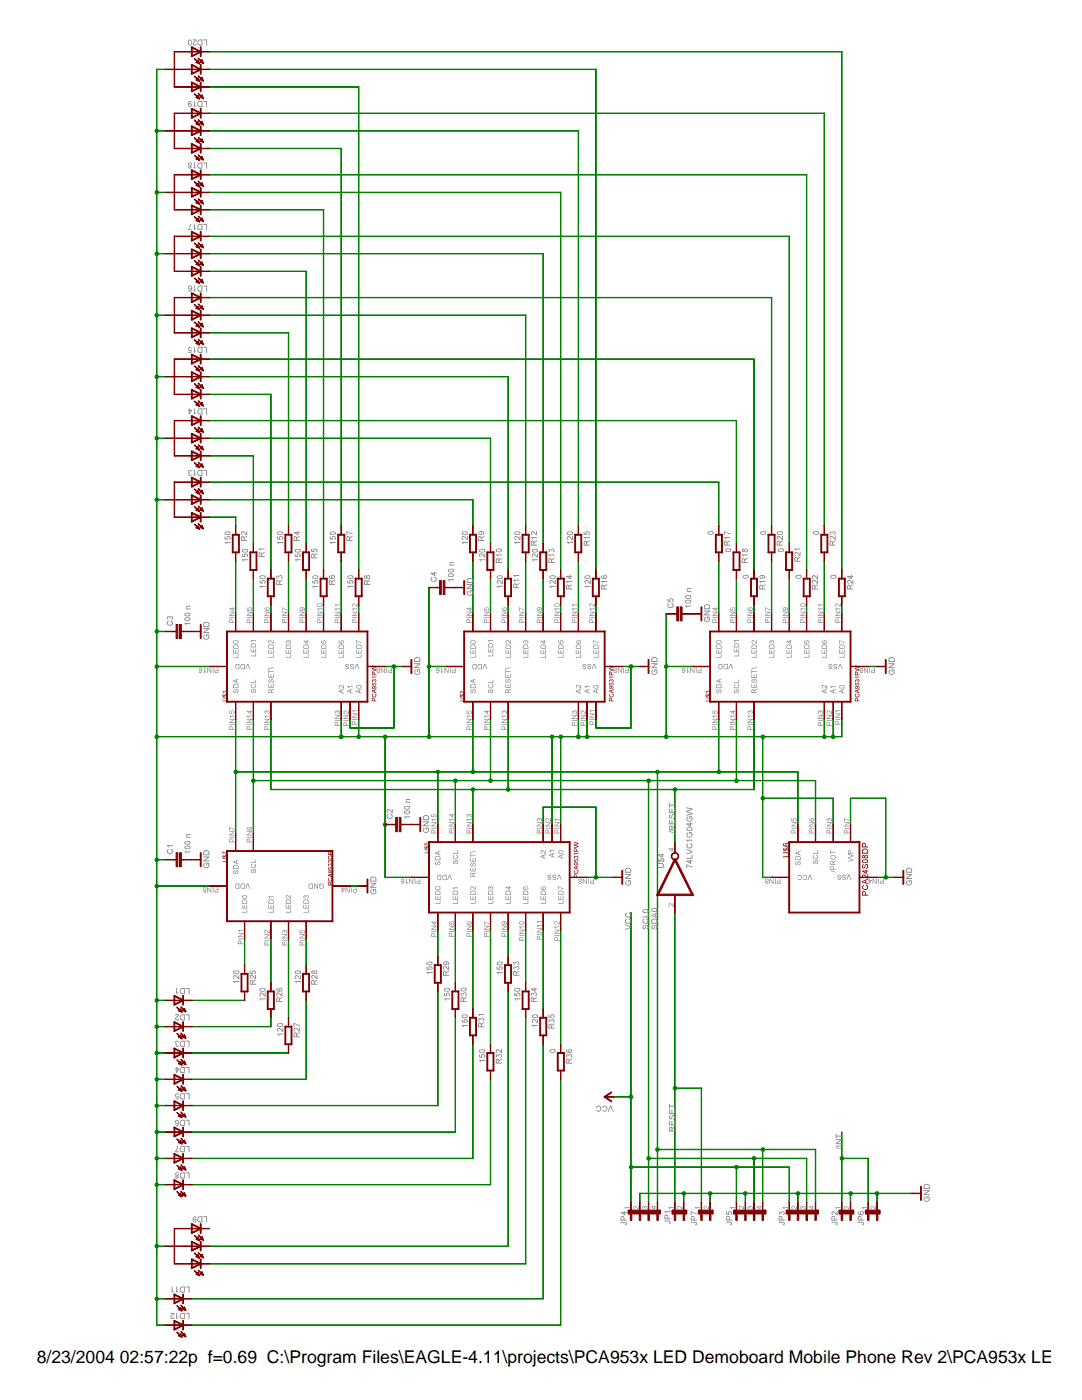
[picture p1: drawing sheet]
<svg xmlns="http://www.w3.org/2000/svg" width="216mm" height="279mm" viewBox="0 0 216 279" stroke-linecap="round" stroke-linejoin="round" font-family="sans-serif">
<defs><g id="words">
<text font-size="3.5" x="7.3" y="272">8/23/2004 02:57:22p f=0.69 C:\Program Files\EAGLE-4.11\projects\PCA953x LED Demoboard Mobile Phone Rev 2\PCA953x LED De</text>
</g></defs>
<g fill="#008000" stroke="#008000" stroke-width=".2">
<path d="M173.2 133l1.8 .1z" fill-rule="evenodd"/>
<path d="M69.8 143.5l.1 1.8z" fill-rule="evenodd"/>
<path d="M69.8 145.3l8.9-.1z" fill-rule="evenodd"/>
<path d="M78.6 133l1.8 .1z" fill-rule="evenodd"/>
<path d="M76.8 133h1.9z" fill-rule="evenodd"/>
<path d="M78.6 133l.1 12.3z" fill-rule="evenodd"/>
<path d="M118.9 143.5l.1 1.8z" fill-rule="evenodd"/>
<path d="M118.9 145.2l7 .1z" fill-rule="evenodd"/>
<path d="M125.9 133h1.8z" fill-rule="evenodd"/>
<path d="M124.2 133l1.7 .1z" fill-rule="evenodd"/>
<path d="M125.9 133v12.3z" fill-rule="evenodd"/>
<path d="M69.8 176.8h1.8z" fill-rule="evenodd"/>
<path d="M108.3 161.1l.1 3.5z" fill-rule="evenodd"/>
<path d="M108.3 161.1l10.7-.1z" fill-rule="evenodd"/>
<path d="M118.9 175.1l3.6-.1z" fill-rule="evenodd"/>
<path d="M117.1 175.1h1.9z" fill-rule="evenodd"/>
<path d="M118.9 161l.1 14.1z" fill-rule="evenodd"/>
<path d="M118.7 174.8h.4l.1 .5-.5 .1-.1-.1z" fill-rule="evenodd"/>
<path d="M127.6 238.2l.1 1.8z" fill-rule="evenodd"/>
<path d="M127.6 238.2l8.9-.1z" fill-rule="evenodd"/>
<path d="M136.4 238.1l5.3 .1z" fill-rule="evenodd"/>
<path d="M141.6 238.2l7.2-.1z" fill-rule="evenodd"/>
<path d="M148.7 238.1l10.6 .1z" fill-rule="evenodd"/>
<path d="M159.2 238.1l10.6 .1z" fill-rule="evenodd"/>
<path d="M169.7 238.1l5.3 .1z" fill-rule="evenodd"/>
<path d="M175 238.1l7 .1z" fill-rule="evenodd"/>
<path d="M148.7 238.1l.1 1.9z" fill-rule="evenodd"/>
<path d="M136.4 238.1l.1 1.9z" fill-rule="evenodd"/>
<path d="M136.2 237.9h.5l.1 .4-.2 .2h-.3l-.2-.2z" fill-rule="evenodd"/>
<path d="M169.7 238.1l.1 1.9z" fill-rule="evenodd"/>
<path d="M159.2 238.1l.1 1.9z" fill-rule="evenodd"/>
<path d="M141.6 238.2l.1 1.8z" fill-rule="evenodd"/>
<path d="M175 238.1v1.9z" fill-rule="evenodd"/>
<path d="M174.8 237.9l.1-.1a.35 .35 0 0 1 .4 .2 .35 .35 0 0 1 0 .3l-.3 .2-.3-.1v-.4z" fill-rule="evenodd"/>
<path d="M169.7 159.3l.1 5.3z" fill-rule="evenodd"/>
<path d="M169.7 159.3h7.1z" fill-rule="evenodd"/>
<path d="M176.7 175.1h1.8z" fill-rule="evenodd"/>
<path d="M175 175.1h1.8z" fill-rule="evenodd"/>
<path d="M176.7 159.3l.1 15.8z" fill-rule="evenodd"/>
<path d="M176.5 174.8h.5l.1 .1-.1 .4-.5 .1-.1-.2z" fill-rule="evenodd"/>
<path d="M41.7 103.2h5.4z" fill-rule="evenodd"/>
<path d="M47 103.2l.1 1.8z" fill-rule="evenodd"/>
<path d="M41.7 91l8.9-.1z" fill-rule="evenodd"/>
<path d="M50.5 91l.1 17.5z" fill-rule="evenodd"/>
<path d="M41.7 78.7h12.4z" fill-rule="evenodd"/>
<path d="M54 78.7l.1 35.1z" fill-rule="evenodd"/>
<path d="M50.5 115.5l.1 7.1z" fill-rule="evenodd"/>
<path d="M54 120.7l.1 1.9z" fill-rule="evenodd"/>
<path d="M57.5 112l.1 10.6z" fill-rule="evenodd"/>
<path d="M57.6 66.4v38.6z" fill-rule="evenodd"/>
<path d="M41.8 66.4l15.8 .1z" fill-rule="evenodd"/>
<path d="M61 115.5l.1 7.1z" fill-rule="evenodd"/>
<path d="M61 54.1l.1 54.4z" fill-rule="evenodd"/>
<path d="M41.7 54.1h19.4z" fill-rule="evenodd"/>
<path d="M64.5 120.7l.1 1.9z" fill-rule="evenodd"/>
<path d="M64.5 41.9l.1 71.9z" fill-rule="evenodd"/>
<path d="M41.7 41.9l22.9-.1z" fill-rule="evenodd"/>
<path d="M68 29.6l.1 75.4z" fill-rule="evenodd"/>
<path d="M41.7 29.6h26.4z" fill-rule="evenodd"/>
<path d="M71.5 120.7l.1 1.9z" fill-rule="evenodd"/>
<path d="M71.5 17.4l.1 96.4z" fill-rule="evenodd"/>
<path d="M41.7 17.4l29.9-.1z" fill-rule="evenodd"/>
<path d="M97.8 87.5l.1 21z" fill-rule="evenodd"/>
<path d="M41.7 87.5l56.2-.1z" fill-rule="evenodd"/>
<path d="M101.4 75.1v38.7z" fill-rule="evenodd"/>
<path d="M41.7 75.2l59.7-.1z" fill-rule="evenodd"/>
<path d="M97.8 115.5l.1 7.1z" fill-rule="evenodd"/>
<path d="M101.4 120.7v1.9z" fill-rule="evenodd"/>
<path d="M104.9 112v10.6z" fill-rule="evenodd"/>
<path d="M104.9 62.9v42.1z" fill-rule="evenodd"/>
<path d="M41.7 62.9h63.2z" fill-rule="evenodd"/>
<path d="M108.3 115.5l.1 7.1z" fill-rule="evenodd"/>
<path d="M108.3 50.6l.1 57.9z" fill-rule="evenodd"/>
<path d="M41.7 50.6h66.7z" fill-rule="evenodd"/>
<path d="M111.8 120.7l.1 1.9z" fill-rule="evenodd"/>
<path d="M111.9 38.4v75.4z" fill-rule="evenodd"/>
<path d="M41.8 38.4h70.1z" fill-rule="evenodd"/>
<path d="M115.4 112v10.6z" fill-rule="evenodd"/>
<path d="M115.4 26.1v78.9z" fill-rule="evenodd"/>
<path d="M41.7 26.1h73.7z" fill-rule="evenodd"/>
<path d="M118.9 120.7l.1 1.9z" fill-rule="evenodd"/>
<path d="M118.9 13.8l.1 100z" fill-rule="evenodd"/>
<path d="M41.7 13.8h77.3z" fill-rule="evenodd"/>
<path d="M146.9 83.9l.1 24.6z" fill-rule="evenodd"/>
<path d="M41.7 83.9h105.3z" fill-rule="evenodd"/>
<path d="M150.4 71.7l.1 42.1z" fill-rule="evenodd"/>
<path d="M41.7 71.7h108.8z" fill-rule="evenodd"/>
<path d="M146.9 115.5l.1 7.1z" fill-rule="evenodd"/>
<path d="M150.4 120.7l.1 1.9z" fill-rule="evenodd"/>
<path d="M153.9 112l.1 10.6z" fill-rule="evenodd"/>
<path d="M153.9 59.4l.1 45.6z" fill-rule="evenodd"/>
<path d="M41.7 59.4h112.3z" fill-rule="evenodd"/>
<path d="M157.4 115.5l.1 7.1z" fill-rule="evenodd"/>
<path d="M160.9 120.7l.1 1.9z" fill-rule="evenodd"/>
<path d="M160.9 34.9l.1 78.9z" fill-rule="evenodd"/>
<path d="M41.7 34.9l119.3-.1z" fill-rule="evenodd"/>
<path d="M164.4 112l.1 10.6z" fill-rule="evenodd"/>
<path d="M164.4 22.6l.1 82.4z" fill-rule="evenodd"/>
<path d="M41.7 22.6h122.8z" fill-rule="evenodd"/>
<path d="M167.9 120.7l.1 1.9z" fill-rule="evenodd"/>
<path d="M94.3 99.7l.1 5.3z" fill-rule="evenodd"/>
<path d="M41.7 99.7h52.7z" fill-rule="evenodd"/>
<path d="M143.4 96.2l.1 8.8z" fill-rule="evenodd"/>
<path d="M41.7 96.2h101.8z" fill-rule="evenodd"/>
<path d="M41.7 47.2l115.8-.1z" fill-rule="evenodd"/>
<path d="M157.4 47.2l.1 61.3z" fill-rule="evenodd"/>
<path d="M68 112l.1 10.6z" fill-rule="evenodd"/>
<path d="M94.3 112l.1 10.6z" fill-rule="evenodd"/>
<path d="M143.4 111.9l.1 10.7z" fill-rule="evenodd"/>
<path d="M47 112l.1 10.6z" fill-rule="evenodd"/>
<path d="M168 10.3v103.5z" fill-rule="evenodd"/>
<path d="M41.8 10.3l126.2 .1z" fill-rule="evenodd"/>
<path d="M38.2 199.6h10.7z" fill-rule="evenodd"/>
<path d="M38.3 204.9h15.8z" fill-rule="evenodd"/>
<path d="M54 203.1l.1 1.8z" fill-rule="evenodd"/>
<path d="M38.2 210.1l19.4 .1z" fill-rule="evenodd"/>
<path d="M61 199.6l.1 15.8z" fill-rule="evenodd"/>
<path d="M38.2 215.4l22.9-.1z" fill-rule="evenodd"/>
<path d="M87.4 197.8v22.9z" fill-rule="evenodd"/>
<path d="M38.2 220.6h49.2z" fill-rule="evenodd"/>
<path d="M90.8 203.1l.1 22.9z" fill-rule="evenodd"/>
<path d="M38.2 225.9h52.7z" fill-rule="evenodd"/>
<path d="M94.3 208.4l.1 22.8z" fill-rule="evenodd"/>
<path d="M38.3 231.1l56.1 .1z" fill-rule="evenodd"/>
<path d="M97.8 215.4l.1 21.1z" fill-rule="evenodd"/>
<path d="M38.2 236.4l59.7 .1z" fill-rule="evenodd"/>
<path d="M101.4 197.8v51z" fill-rule="evenodd"/>
<path d="M41.7 248.7h59.7z" fill-rule="evenodd"/>
<path d="M104.9 203.1v49.2z" fill-rule="evenodd"/>
<path d="M41.7 252.2h63.2z" fill-rule="evenodd"/>
<path d="M108.3 208.4l.1 50.8z" fill-rule="evenodd"/>
<path d="M38.2 259.2h70.2z" fill-rule="evenodd"/>
<path d="M111.8 215.4l.1 49.1z" fill-rule="evenodd"/>
<path d="M38.2 264.5l73.7-.1z" fill-rule="evenodd"/>
<path d="M48.8 187.3l.1 5.4z" fill-rule="evenodd"/>
<path d="M54 187.4l.1 8.8z" fill-rule="evenodd"/>
<path d="M57.5 187.4l.1 15.8z" fill-rule="evenodd"/>
<path d="M61 187.4l.1 5.3z" fill-rule="evenodd"/>
<path d="M97.8 185.6l.1 22.8z" fill-rule="evenodd"/>
<path d="M94.3 185.6l.1 15.8z" fill-rule="evenodd"/>
<path d="M90.8 185.6l.1 10.6z" fill-rule="evenodd"/>
<path d="M87.3 185.6l.1 5.3z" fill-rule="evenodd"/>
<path d="M111.8 185.6l.1 22.8z" fill-rule="evenodd"/>
<path d="M108.3 185.6l.1 15.8z" fill-rule="evenodd"/>
<path d="M104.9 185.6v10.6z" fill-rule="evenodd"/>
<path d="M101.3 185.6l.1 5.3z" fill-rule="evenodd"/>
<path d="M152.1 229.4l.1 10.6z" fill-rule="evenodd"/>
<path d="M131.1 229.4l.1 10.6z" fill-rule="evenodd"/>
<path d="M131.1 229.4h21.1z" fill-rule="evenodd"/>
<path d="M47 143.5l.1 10.6z" fill-rule="evenodd"/>
<path d="M94.3 143.6l.1 10.5z" fill-rule="evenodd"/>
<path d="M87.3 154.1l7.1-.1z" fill-rule="evenodd"/>
<path d="M47 154.1l40.4-.1z" fill-rule="evenodd"/>
<path d="M94.3 154.1l36.9-.1z" fill-rule="evenodd"/>
<path d="M46.8 153.8a.37 .37 0 0 1 .5 0 .37 .37 0 0 1-.1 .6l-.5-.1z" fill-rule="evenodd"/>
<path d="M94.1 153.8a.38 .38 0 0 1 .5 0 .38 .38 0 0 1 .1 .4l-.2 .2-.4-.1-.1-.1z" fill-rule="evenodd"/>
<path d="M47 154.1l.1 12.3z" fill-rule="evenodd"/>
<path d="M87.3 154.1l.1 10.5z" fill-rule="evenodd"/>
<path d="M131.1 154.1l.1 75.3z" fill-rule="evenodd"/>
<path d="M131.1 154.1l12.4-.1z" fill-rule="evenodd"/>
<path d="M143.4 143.5l.1 10.6z" fill-rule="evenodd"/>
<path d="M143.4 154.1l15.9-.1z" fill-rule="evenodd"/>
<path d="M159.2 154.1l.1 10.5z" fill-rule="evenodd"/>
<path d="M162.7 229.4l.1 10.6z" fill-rule="evenodd"/>
<path d="M152.1 229.4h10.7z" fill-rule="evenodd"/>
<path d="M54.1 143.5v14.1z" fill-rule="evenodd"/>
<path d="M54.1 157.5l40.3 .1z" fill-rule="evenodd"/>
<path d="M94.3 157.6l7.1-.1z" fill-rule="evenodd"/>
<path d="M101.4 143.5v14.1z" fill-rule="evenodd"/>
<path d="M101.4 157.5l33.3 .1z" fill-rule="evenodd"/>
<path d="M134.7 157.5l15.8 .1z" fill-rule="evenodd"/>
<path d="M150.4 143.6l.1 14z" fill-rule="evenodd"/>
<path d="M101.2 157.3l.5 .1-.1 .4-.3 .1-.3-.2z" fill-rule="evenodd"/>
<path d="M94.3 157.6l.1 7z" fill-rule="evenodd"/>
<path d="M134.7 157.5v10.6z" fill-rule="evenodd"/>
<path d="M162.7 155.7l.1 8.9z" fill-rule="evenodd"/>
<path d="M129.4 231.1l.1 8.9z" fill-rule="evenodd"/>
<path d="M150.4 231.2l.1 8.8z" fill-rule="evenodd"/>
<path d="M129.4 231.1l21.1 .1z" fill-rule="evenodd"/>
<path d="M146.9 143.5l.1 12.3z" fill-rule="evenodd"/>
<path d="M129.4 155.8l17.6-.1z" fill-rule="evenodd"/>
<path d="M97.8 155.8l31.7-.1z" fill-rule="evenodd"/>
<path d="M97.9 143.5v12.3z" fill-rule="evenodd"/>
<path d="M90.8 155.8l7.1-.1z" fill-rule="evenodd"/>
<path d="M50.5 155.8l40.4-.1z" fill-rule="evenodd"/>
<path d="M50.5 143.5l.1 12.3z" fill-rule="evenodd"/>
<path d="M97.6 155.6l.2-.2 .3 .1 .1 .5-.2 .2-.4-.1z" fill-rule="evenodd"/>
<path d="M50.5 155.8l.1 10.6z" fill-rule="evenodd"/>
<path d="M90.8 155.8l.1 8.8z" fill-rule="evenodd"/>
<path d="M129.4 155.8l.1 75.4z" fill-rule="evenodd"/>
<path d="M146.9 155.8l15.9-.1z" fill-rule="evenodd"/>
<path d="M161 231.1v8.9z" fill-rule="evenodd"/>
<path d="M150.4 231.2l10.6-.1z" fill-rule="evenodd"/>
<path d="M150.2 230.9h.5l.1 .4-.1 .2h-.3l-.2-.1z" fill-rule="evenodd"/>
<path d="M146.9 232.9l.1 7.1z" fill-rule="evenodd"/>
<path d="M125.9 232.9v7.1z" fill-rule="evenodd"/>
<path d="M125.9 218.9v14.1z" fill-rule="evenodd"/>
<path d="M125.9 182.1v36.8z" fill-rule="evenodd"/>
<path d="M125.9 232.9l21.1 .1z" fill-rule="evenodd"/>
<path d="M122.4 218.9h3.5z" fill-rule="evenodd"/>
<path d="M157.5 232.9v7.1z" fill-rule="evenodd"/>
<path d="M146.9 232.9l10.6 .1z" fill-rule="evenodd"/>
<path d="M146.6 232.7l.2-.1a.36 .36 0 0 1 .4 .2 .36 .36 0 0 1-.1 .5l-.5-.2z" fill-rule="evenodd"/>
<path d="M166.2 159.3l.1 5.3z" fill-rule="evenodd"/>
<path d="M152.1 175.1h1.9z" fill-rule="evenodd"/>
<path d="M76.8 175.1l5.3-.1z" fill-rule="evenodd"/>
<path d="M164.5 143.5v3.6z" fill-rule="evenodd"/>
<path d="M166.2 143.5l.1 3.6z" fill-rule="evenodd"/>
<path d="M168 143.5v3.6z" fill-rule="evenodd"/>
<path d="M166.2 147l1.8 .1z" fill-rule="evenodd"/>
<path d="M166 146.8l.4-.1 .2 .5-.3 .2-.3-.1z" fill-rule="evenodd"/>
<path d="M164.4 147l1.9 .1z" fill-rule="evenodd"/>
<path d="M132.9 147h19.3z" fill-rule="evenodd"/>
<path d="M152.1 147h12.4z" fill-rule="evenodd"/>
<path d="M132.9 133l5.3 .1z" fill-rule="evenodd"/>
<path d="M132.9 133l.1 14.1z" fill-rule="evenodd"/>
<path d="M115.4 143.5v3.6z" fill-rule="evenodd"/>
<path d="M85.6 133h3.6z" fill-rule="evenodd"/>
<path d="M85.6 133v14.1z" fill-rule="evenodd"/>
<path d="M31.2 13.8h1.9z" fill-rule="evenodd"/>
<path d="M31.2 26.1h1.9z" fill-rule="evenodd"/>
<path d="M31.2 13.8l.1 12.4z" fill-rule="evenodd"/>
<path d="M31.3 38.4h1.8z" fill-rule="evenodd"/>
<path d="M31.2 26.1l.1 12.3z" fill-rule="evenodd"/>
<path d="M31.2 50.6h1.9z" fill-rule="evenodd"/>
<path d="M31.3 38.4v12.3z" fill-rule="evenodd"/>
<path d="M31.1 50.3h.4l.1 .5a.37 .37 0 0 1-.3 .2 .37 .37 0 0 1-.4-.2z" fill-rule="evenodd"/>
<path d="M31.2 62.9h1.9z" fill-rule="evenodd"/>
<path d="M31.2 50.6l.1 12.3z" fill-rule="evenodd"/>
<path d="M31 62.7l.2-.1a.35 .35 0 0 1 .4 .1 .35 .35 0 0 1 0 .4l-.2 .1h-.3l-.2-.1z" fill-rule="evenodd"/>
<path d="M31.2 62.9l.1 12.3z" fill-rule="evenodd"/>
<path d="M31.2 75.2l1.9-.1z" fill-rule="evenodd"/>
<path d="M31 75l.5-.1 .1 .5-.5 .1-.2-.1z" fill-rule="evenodd"/>
<path d="M31.2 87.5l1.9-.1z" fill-rule="evenodd"/>
<path d="M31.2 75.2l.1 12.3z" fill-rule="evenodd"/>
<path d="M31.2 99.7h1.9z" fill-rule="evenodd"/>
<path d="M31.2 87.5l.1 12.3z" fill-rule="evenodd"/>
<path d="M31.2 133h10.6z" fill-rule="evenodd"/>
<path d="M31.2 126l.1 7.1z" fill-rule="evenodd"/>
<path d="M31.2 99.7l.1 26.4z" fill-rule="evenodd"/>
<path d="M31 132.8l.2-.1a.35 .35 0 0 1 .4 .1 .35 .35 0 0 1 0 .4l-.2 .1h-.3l-.2-.1z" fill-rule="evenodd"/>
<path d="M31.2 176.8h10.6z" fill-rule="evenodd"/>
<path d="M31.2 264.5l1.9-.1z" fill-rule="evenodd"/>
<path d="M31.2 259.2h1.9z" fill-rule="evenodd"/>
<path d="M31.2 259.2l.1 5.3z" fill-rule="evenodd"/>
<path d="M31 259l.5-.1 .1 .5-.2 .1h-.4z" fill-rule="evenodd"/>
<path d="M31.2 248.7h1.9z" fill-rule="evenodd"/>
<path d="M31.2 248.7l.1 10.5z" fill-rule="evenodd"/>
<path d="M31.2 236.4l1.9 .1z" fill-rule="evenodd"/>
<path d="M31.2 236.4l.1 12.4z" fill-rule="evenodd"/>
<path d="M31 236.2l.5-.1 .1 .5-.5 .1-.2-.1z" fill-rule="evenodd"/>
<path d="M31.3 231.1l1.8 .1z" fill-rule="evenodd"/>
<path d="M31.3 231.1v5.4z" fill-rule="evenodd"/>
<path d="M31.2 225.9h1.9z" fill-rule="evenodd"/>
<path d="M31.2 225.9l.1 5.3z" fill-rule="evenodd"/>
<path d="M31.2 220.6h1.9z" fill-rule="evenodd"/>
<path d="M31.2 220.6l.1 5.4z" fill-rule="evenodd"/>
<path d="M31.1 220.3h.1a.35 .35 0 0 1 .4 .1 .35 .35 0 0 1 0 .4l-.3 .2-.3-.1-.1-.4z" fill-rule="evenodd"/>
<path d="M31.2 215.4h1.9z" fill-rule="evenodd"/>
<path d="M31.2 215.4l.1 5.3z" fill-rule="evenodd"/>
<path d="M31 215.2l.5-.1 .1 .5-.5 .1-.2-.1z" fill-rule="evenodd"/>
<path d="M31.2 210.1l1.9 .1z" fill-rule="evenodd"/>
<path d="M31.2 210.1l.1 5.3z" fill-rule="evenodd"/>
<path d="M31.1 209.8h.4l.1 .2-.1 .4-.3 .1-.3-.2z" fill-rule="evenodd"/>
<path d="M31.3 204.9h1.8z" fill-rule="evenodd"/>
<path d="M31.3 204.9v5.3z" fill-rule="evenodd"/>
<path d="M31.2 199.6h1.9z" fill-rule="evenodd"/>
<path d="M31.2 199.6l.1 5.3z" fill-rule="evenodd"/>
<path d="M31.2 176.8l.1 22.9z" fill-rule="evenodd"/>
<path d="M31.1 176.5h.1a.35 .35 0 0 1 .4 .1 .35 .35 0 0 1 0 .4l-.3 .2-.3-.1-.1-.4z" fill-rule="evenodd"/>
<path d="M31.2 147l.1 24.6z" fill-rule="evenodd"/>
<path d="M31.2 171.6l.1 5.3z" fill-rule="evenodd"/>
<path d="M31.2 133l.1 14.1z" fill-rule="evenodd"/>
<path d="M30.9 146.9h.1a.35 .35 0 0 1 .3-.2 .35 .35 0 0 1 .3 .2v.3l-.4 .2-.2-.1z" fill-rule="evenodd"/>
<path d="M68.1 143.5v3.6z" fill-rule="evenodd"/>
<path d="M31.2 147h36.9z" fill-rule="evenodd"/>
<path d="M71.6 143.5v3.6z" fill-rule="evenodd"/>
<path d="M68 147h3.6z" fill-rule="evenodd"/>
<path d="M71.2 146.9l.3-.2h.3l.1 .2v.3l-.4 .2-.2-.1z" fill-rule="evenodd"/>
<path d="M71.5 147l5.4 .1z" fill-rule="evenodd"/>
<path d="M76.8 147h8.8z" fill-rule="evenodd"/>
<path d="M85.6 147h24.6z" fill-rule="evenodd"/>
<path d="M110.1 147l1.8 .1z" fill-rule="evenodd"/>
<path d="M111.8 147l3.6 .1z" fill-rule="evenodd"/>
<path d="M115.1 146.9l.3-.2h.2l.1 .2v.3l-.4 .2-.2-.1z" fill-rule="evenodd"/>
<path d="M115.1 146.9l.3-.2h.2l.1 .2v.3l-.4 .2-.2-.1z" fill-rule="evenodd"/>
<path d="M117.1 143.5l.1 3.6z" fill-rule="evenodd"/>
<path d="M115.4 147l1.8 .1z" fill-rule="evenodd"/>
<path d="M117.1 147h15.9z" fill-rule="evenodd"/>
<path d="M132.6 146.9a.38 .38 0 0 1 .3-.2 .38 .38 0 0 1 .4 .2v.3a.36 .36 0 0 1-.4 .2 .36 .36 0 0 1-.3-.2z" fill-rule="evenodd"/>
<path d="M76.8 164.5l.1 10.6z" fill-rule="evenodd"/>
<path d="M76.8 147l.1 17.6z" fill-rule="evenodd"/>
<path d="M110.1 147l.1 17.6z" fill-rule="evenodd"/>
<path d="M111.8 147l.1 17.6z" fill-rule="evenodd"/>
<path d="M109.8 146.9l.3-.2h.2l.2 .5-.4 .2-.3-.2z" fill-rule="evenodd"/>
<path d="M132.9 122.5l.1 10.6z" fill-rule="evenodd"/>
<path d="M85.6 117.2v15.9z" fill-rule="evenodd"/>
<path d="M31.2 126l1.9 .1z" fill-rule="evenodd"/>
<path d="M31.2 171.6h1.9z" fill-rule="evenodd"/>
<path d="M31.1 171.3h.4l.1 .2-.1 .4h-.3l-.3-.2z" fill-rule="evenodd"/>
<path d="M152.1 159.3l.1 15.8z" fill-rule="evenodd"/>
<path d="M152.1 147l.1 12.3z" fill-rule="evenodd"/>
<path d="M152.1 159.3h14.2z" fill-rule="evenodd"/>
<path d="M140 217.1v22.9z" fill-rule="evenodd"/>
<path d="M134.6 182.1l.1 35.1z" fill-rule="evenodd"/>
<path d="M134.7 217.1v22.9z" fill-rule="evenodd"/>
<path d="M134.7 217.1l5.3 .1z" fill-rule="evenodd"/>
<path d="M168 231.1v8.9z" fill-rule="evenodd"/>
<path d="M167.9 225.9l.1 5.3z" fill-rule="evenodd"/>
<path d="M173.2 231.1l.1 8.9z" fill-rule="evenodd"/>
<path d="M168 231.1l5.3 .1z" fill-rule="evenodd"/>
<path d="M167.8 230.9h.5v.4l-.1 .2h-.3l-.2-.1z" fill-rule="evenodd"/>
<circle cx="78.6" cy="133" r=".36"/>
<circle cx="125.9" cy="133" r=".36"/>
<circle cx="148.7" cy="238.2" r=".36"/>
<circle cx="169.7" cy="238.2" r=".34"/>
<circle cx="159.2" cy="238.2" r=".35"/>
<circle cx="141.7" cy="238.2" r=".35"/>
<circle cx="131.2" cy="229.4" r=".35"/>
<circle cx="87.3" cy="154.1" r=".35"/>
<circle cx="131.2" cy="154.1" r=".35"/>
<circle cx="143.4" cy="154.1" r=".34"/>
<circle cx="152.2" cy="229.4" r=".34"/>
<circle cx="94.4" cy="157.6" r=".35"/>
<circle cx="134.7" cy="157.6" r=".34"/>
<circle cx="129.4" cy="231.2" r=".35"/>
<circle cx="50.6" cy="155.8" r=".34"/>
<circle cx="90.9" cy="155.8" r=".35"/>
<circle cx="129.4" cy="155.8" r=".36"/>
<circle cx="146.9" cy="155.8" r=".36"/>
<circle cx="125.9" cy="232.9" r=".34"/>
<circle cx="125.9" cy="218.9" r=".35"/>
<circle cx="164.5" cy="147" r=".35"/>
<circle cx="31.3" cy="26.1" r=".35"/>
<circle cx="31.3" cy="38.4" r=".36"/>
<circle cx="31.3" cy="87.5" r=".35"/>
<circle cx="31.3" cy="99.7" r=".36"/>
<circle cx="31.3" cy="248.7" r=".35"/>
<circle cx="31.3" cy="231.2" r=".34"/>
<circle cx="31.3" cy="225.9" r=".36"/>
<circle cx="31.3" cy="204.9" r=".36"/>
<circle cx="31.3" cy="199.6" r=".36"/>
<circle cx="68.1" cy="147" r=".35"/>
<circle cx="85.6" cy="147" r=".37"/>
<circle cx="117.1" cy="147" r=".35"/>
<circle cx="76.9" cy="147" r=".37"/>
<circle cx="111.9" cy="147" r=".37"/>
<circle cx="76.8" cy="164.6" r=".35"/>
<circle cx="31.3" cy="126" r=".36"/>
<circle cx="132.9" cy="133" r=".35"/>
<circle cx="85.6" cy="133" r=".35"/>
<circle cx="152.2" cy="147" r=".35"/>
<circle cx="152.2" cy="159.3" r=".36"/>
<circle cx="134.7" cy="217.1" r=".35"/>
</g>
<g fill="#800000" stroke="#800000" stroke-width=".2">
<path d="M47 140l.1 3.6z" fill-rule="evenodd"/>
<path d="M50.5 140l.1 3.6z" fill-rule="evenodd"/>
<path d="M54 140l.1 3.6z" fill-rule="evenodd"/>
<path d="M68 140l.1 3.6z" fill-rule="evenodd"/>
<path d="M69.8 140l.1 3.6z" fill-rule="evenodd"/>
<path d="M71.5 140l.1 3.6z" fill-rule="evenodd"/>
<path d="M73.3 133h3.6z" fill-rule="evenodd"/>
<path d="M41.7 133h3.6z" fill-rule="evenodd"/>
<path d="M47 122.5l.1 3.6z" fill-rule="evenodd"/>
<path d="M50.5 122.5l.1 3.6z" fill-rule="evenodd"/>
<path d="M54 122.5l.1 3.6z" fill-rule="evenodd"/>
<path d="M57.5 122.5l.1 3.6z" fill-rule="evenodd"/>
<path d="M61 122.5l.1 3.6z" fill-rule="evenodd"/>
<path d="M64.6 122.5v3.6z" fill-rule="evenodd"/>
<path d="M68 122.5l.1 3.6z" fill-rule="evenodd"/>
<path d="M71.5 122.5l.1 3.6z" fill-rule="evenodd"/>
<path d="M45.3 125.9l.1 .1-.1 14.1h-.1z" fill-rule="evenodd"/>
<path d="M45.3 125.9h28.1v.2h-28.1z" fill-rule="evenodd"/>
<path d="M73.2 126h.2v14.1h-.2z" fill-rule="evenodd"/>
<path d="M45.2 140h28.2v.1h-28.1z" fill-rule="evenodd"/>
</g>
<g fill="#800000">
<path d="M74.3 139.4h.4l.1 .4h.3v.2h-.9zM74.3 139.5v.3h.3v-.4zM74.3 138.5l.2-.1-.1 .5 .2 .2 .2-.1 .2-.2-.2-.4 .2 .1 .1 .5a.48 .48 0 0 1-.6 .2 .48 .48 0 0 1-.3-.4zM74.2 137.8l.9-.3-.3 .3v.3l.3 .2-.9-.3zM74.3 138l.4 .1v-.3zM74.3 137.1a.5 .5 0 0 1 .8 .1l-.2 .3 .1-.3-.3-.2 .1 .3-.4 .2zM74.3 137.2a.2 .2 0 0 0 .4 0 .2 .2 0 0 0-.4 0zM74.2 136.3h.1v.4h.3v-.4h.4v.4l-.2 .1 .2-.3-.2-.1-.2 .1 .1 .3-.5-.1zM74.3 135.7l.1-.1 .2 .1 .2-.1 .3 .2-.3 .3 .1-.4h-.2v.2l-.2-.2-.2 .1 .1 .3h-.1zM74.2 135h.9v.2h-.7l.1 .2h-.1zM74.3 134.2h.4l.1 .4h.3v.1h-.9zM74.4 134.2l-.1 .4h.3v-.4zM74.2 132.8l.9 .2v.2l-.8 .2 .8 .2v.2l-.9 .2v-.1l.8-.2-.8-.2v-.2l.8-.2-.8-.2z" fill-rule="evenodd"/>
<path d="M44.4 139.2h.5a.36 .36 0 0 1 .4 .4 .36 .36 0 0 1-.4 .4h-.5v-.2h.6l.1-.4h-.7zM44.4 138.6h.2l-.1 .2h.3l.2-.3 .4 .3-.2 .3h-.2v-.1l.2-.1h-.3l-.2 .2a.28 .28 0 0 1-.2-.1 .28 .28 0 0 1-.1-.4zM44.5 138.9l.1 .1 .1-.1zM45 138.7l.2 .1zM44.4 138h.9v.1h-.7l.1 .2h-.1z" fill-rule="evenodd"/>
</g>
<g fill="#800000" stroke="#800000" stroke-width=".2">
<path d="M94.3 140l.1 3.6z" fill-rule="evenodd"/>
<path d="M97.8 140l.1 3.6z" fill-rule="evenodd"/>
<path d="M101.3 140l.1 3.6z" fill-rule="evenodd"/>
<path d="M115.4 140v3.6z" fill-rule="evenodd"/>
<path d="M117.1 140l.1 3.6z" fill-rule="evenodd"/>
<path d="M118.9 140l.1 3.6z" fill-rule="evenodd"/>
<path d="M120.6 133h3.6z" fill-rule="evenodd"/>
<path d="M89.1 133h3.6z" fill-rule="evenodd"/>
<path d="M94.3 122.5l.1 3.6z" fill-rule="evenodd"/>
<path d="M97.8 122.5l.1 3.6z" fill-rule="evenodd"/>
<path d="M101.3 122.5l.1 3.6z" fill-rule="evenodd"/>
<path d="M104.9 122.5v3.6z" fill-rule="evenodd"/>
<path d="M108.3 122.5l.1 3.6z" fill-rule="evenodd"/>
<path d="M111.9 122.5v3.6z" fill-rule="evenodd"/>
<path d="M115.4 122.5v3.6z" fill-rule="evenodd"/>
<path d="M118.9 122.5l.1 3.6z" fill-rule="evenodd"/>
<path d="M92.6 125.9l.1 .1v14.1h-.2z" fill-rule="evenodd"/>
<path d="M92.6 125.9h28.1v.2h-28.1z" fill-rule="evenodd"/>
<path d="M120.6 125.9l.1 .1v14.1h-.1z" fill-rule="evenodd"/>
<path d="M92.5 140h28.2v.1h-28.1z" fill-rule="evenodd"/>
</g>
<g fill="#800000">
<path d="M121.6 139.4h.4l.1 .4h.3v.2h-.9zM121.7 139.5v.3h.3l-.1-.4zM121.6 138.5l.2-.1-.1 .5 .3 .2 .3-.2-.2-.5 .2 .1 .1 .5a.48 .48 0 0 1-.5 .2 .48 .48 0 0 1-.4-.4zM121.5 137.8l.9-.3-.2 .3v.3l.2 .2-.9-.3zM121.6 138l.4 .1v-.3zM121.6 137.1a.5 .5 0 0 1 .8 .1l-.2 .3 .1-.3-.3-.2 .1 .3-.4 .2zM121.7 137.2a.17 .17 0 0 0 .3 0 .17 .17 0 0 0-.3 0zM121.5 136.3h.2v.4h.2v-.4h.4v.4l-.1 .1 .1-.3-.2-.1-.1 .1v.3l-.5-.1zM121.7 135.6h.6v.5h-.1l.1-.3-.2-.1-.1 .2-.3-.1 .1 .3h-.2zM121.5 135h.9v.2h-.6l.1 .2h-.1zM121.6 134.2h.4l.1 .4h.3v.1h-.9zM121.7 134.2v.4h.3l-.1-.4zM121.5 132.8l.9 .2v.2l-.7 .2 .7 .2v.2l-.9 .2v-.1l.8-.2-.8-.2v-.2l.8-.2-.8-.2z" fill-rule="evenodd"/>
<path d="M91.7 139.2h.5a.36 .36 0 0 1 .4 .4 .36 .36 0 0 1-.4 .4h-.5v-.2h.7l.1-.4h-.8zM91.8 138.6h.1l-.1 .2h.3l.3-.3 .4 .3-.3 .3h-.1v-.1l.1-.1h-.3l-.1 .2a.28 .28 0 0 1-.3-.1 .28 .28 0 0 1 0-.4zM91.8 138.9l.1 .1 .2-.1zM92.3 138.7l.2 .1zM91.8 138h.4l.3 .3v-.4h.1v.5l-.6-.4-.1 .1 .1 .3-.2-.1z" fill-rule="evenodd"/>
</g>
<g fill="#800000" stroke="#800000" stroke-width=".2">
<path d="M143.4 140l.1 3.6z" fill-rule="evenodd"/>
<path d="M146.9 140l.1 3.6z" fill-rule="evenodd"/>
<path d="M150.4 140l.1 3.6z" fill-rule="evenodd"/>
<path d="M164.4 140l.1 3.6z" fill-rule="evenodd"/>
<path d="M166.2 140l.1 3.6z" fill-rule="evenodd"/>
<path d="M167.9 140l.1 3.6z" fill-rule="evenodd"/>
<path d="M169.7 133h3.6z" fill-rule="evenodd"/>
<path d="M138.1 133h3.6z" fill-rule="evenodd"/>
<path d="M143.4 122.5l.1 3.6z" fill-rule="evenodd"/>
<path d="M146.9 122.5l.1 3.6z" fill-rule="evenodd"/>
<path d="M150.4 122.5l.1 3.6z" fill-rule="evenodd"/>
<path d="M153.9 122.5l.1 3.6z" fill-rule="evenodd"/>
<path d="M157.4 122.5l.1 3.6z" fill-rule="evenodd"/>
<path d="M160.9 122.5l.1 3.6z" fill-rule="evenodd"/>
<path d="M164.4 122.5l.1 3.6z" fill-rule="evenodd"/>
<path d="M167.9 122.5l.1 3.6z" fill-rule="evenodd"/>
<path d="M141.6 126h.2l-.1 14.1h-.1z" fill-rule="evenodd"/>
<path d="M141.6 126l28.2-.1v.2h-28.2z" fill-rule="evenodd"/>
<path d="M169.6 126h.2v14.1h-.2z" fill-rule="evenodd"/>
<path d="M141.6 140h28.2v.1h-28.2z" fill-rule="evenodd"/>
</g>
<g fill="#800000">
<path d="M170.6 139.4h.5l.1 .4h.3v.2h-.9zM170.7 139.5v.3h.3v-.4zM170.7 138.5l.2-.1-.1 .5 .2 .2 .3-.2-.1-.5 .2 .1v.5a.48 .48 0 0 1-.5 .2 .48 .48 0 0 1-.3-.4zM170.6 137.8l.9-.3-.3 .3v.3l.3 .2-.9-.3zM170.7 138l.4 .1v-.3zM170.6 137.1a.5 .5 0 0 1 .9 .1l-.2 .3 .1-.3-.3-.2 .1 .3-.4 .2zM170.7 137.2a.2 .2 0 0 0 .4 0 .2 .2 0 0 0-.4 0zM170.6 136.3h.1v.4h.3v-.4h.4v.4l-.2 .1 .2-.3-.2-.1-.2 .1 .1 .3-.5-.1zM170.6 135.7l.2-.1 .2 .1 .2-.1 .3 .2-.3 .3 .1-.4h-.2v.2l-.2-.2-.2 .1 .1 .3h-.2zM170.6 135h.9v.2h-.7l.1 .2h-.1zM170.6 134.2h.5l.1 .4h.3v.1h-.9zM170.8 134.2l-.1 .4h.3v-.4zM170.6 132.8l.9 .2v.2l-.8 .2 .8 .2v.2l-.9 .2v-.1l.8-.2-.8-.2v-.2l.8-.2-.8-.2z" fill-rule="evenodd"/>
<path d="M140.8 139.2h.5a.36 .36 0 0 1 .4 .4 .36 .36 0 0 1-.4 .4h-.5v-.2h.6l.1-.4h-.7zM140.8 138.6h.2l-.1 .2h.3l.2-.3 .4 .3-.2 .3h-.2v-.1l.2-.1h-.3l-.2 .2a.28 .28 0 0 1-.3-.1 .28 .28 0 0 1 0-.4zM140.9 138.9l.1 .1 .1-.1zM141.4 138.7l.2 .1zM140.8 138l.2-.1 .2 .1 .2-.2 .3 .3-.3 .3 .1-.4h-.2v.2l-.2-.2-.2 .1 .1 .3-.2-.1z" fill-rule="evenodd"/>
</g>
<g fill="#800000" stroke="#800000" stroke-width=".2">
<path d="M80.3 133l1.8 .1z" fill-rule="evenodd"/>
<path d="M82 131.6l.2 .1-.1 2.7h-.1z" fill-rule="evenodd"/>
<path d="M127.6 133h1.9z" fill-rule="evenodd"/>
<path d="M129.4 131.6l.1 .1v2.7h-.2z" fill-rule="evenodd"/>
<path d="M175 133l1.8 .1z" fill-rule="evenodd"/>
<path d="M176.7 131.6l.1 .1v2.7h-.1z" fill-rule="evenodd"/>
<path d="M38.2 95.3l1.9 1z" fill-rule="evenodd"/>
<path d="M38.2 97.1l1.9-.9-1.8 1z" fill-rule="evenodd"/>
<path d="M40 95.3h.1v1h-.1z" fill-rule="evenodd"/>
<path d="M40 96.2h.1v1h-.1z" fill-rule="evenodd"/>
<path d="M40 96.2l1.8 .1z" fill-rule="evenodd"/>
<path d="M38.2 95.3h.2l-.1 1h-.1z" fill-rule="evenodd"/>
<path d="M38.2 96.2h.2l-.1 1h-.1z" fill-rule="evenodd"/>
<path d="M38.2 96.2h1.9z" fill-rule="evenodd"/>
<path d="M38.8 97.6l1 1z" fill-rule="evenodd"/>
<path d="M39.5 98l.3 .6z" fill-rule="evenodd"/>
<path d="M39.5 97.9l-.4 .4z" fill-rule="evenodd"/>
<path d="M39.1 98.3l.7 .3z" fill-rule="evenodd"/>
<path d="M40.3 97.9l.3 .7z" fill-rule="evenodd"/>
<path d="M40.3 97.8l-.4 .5z" fill-rule="evenodd"/>
<path d="M40 98.2l.6 .4z" fill-rule="evenodd"/>
<path d="M39.5 97.5l1.1 1.1z" fill-rule="evenodd"/>
<path d="M38.2 98.8l1.9 1z" fill-rule="evenodd"/>
<path d="M38.2 100.5l1.9-.8-1.8 1z" fill-rule="evenodd"/>
<path d="M40 98.8h.1v1h-.1z" fill-rule="evenodd"/>
<path d="M40 99.7h.1v1l-.1-.1z" fill-rule="evenodd"/>
<path d="M40 99.7h1.8z" fill-rule="evenodd"/>
<path d="M33 99.7h1.8z" fill-rule="evenodd"/>
<path d="M38.2 98.8h.2l-.1 1h-.1z" fill-rule="evenodd"/>
<path d="M38.2 99.7h.2l-.1 1-.1-.1z" fill-rule="evenodd"/>
<path d="M38.2 99.7h1.9z" fill-rule="evenodd"/>
<path d="M38.8 101.1l1 1z" fill-rule="evenodd"/>
<path d="M39.5 101.4l.3 .7z" fill-rule="evenodd"/>
<path d="M39.5 101.4l-.4 .5z" fill-rule="evenodd"/>
<path d="M39.1 101.8l.7 .3z" fill-rule="evenodd"/>
<path d="M40.3 101.4l.3 .6z" fill-rule="evenodd"/>
<path d="M39.9 101.7l.4-.4z" fill-rule="evenodd"/>
<path d="M39.9 101.7l.7 .3z" fill-rule="evenodd"/>
<path d="M39.5 101l1.1 1z" fill-rule="evenodd"/>
<path d="M38.2 102.3l1.9 1z" fill-rule="evenodd"/>
<path d="M38.2 104.1l1.9-.9-1.8 1z" fill-rule="evenodd"/>
<path d="M40 102.3h.1v1h-.1z" fill-rule="evenodd"/>
<path d="M40 103.2h.1v1l-.1-.1z" fill-rule="evenodd"/>
<path d="M40 103.2l1.8 .1z" fill-rule="evenodd"/>
<path d="M38.2 102.3h.2l-.1 1h-.1z" fill-rule="evenodd"/>
<path d="M38.2 103.2h.2l-.1 1-.1-.1z" fill-rule="evenodd"/>
<path d="M38.2 103.2h1.9z" fill-rule="evenodd"/>
<path d="M38.8 104.6l1 1z" fill-rule="evenodd"/>
<path d="M39.5 105l.3 .6z" fill-rule="evenodd"/>
<path d="M39.1 105.3l.4-.4z" fill-rule="evenodd"/>
<path d="M39.1 105.3l.7 .3z" fill-rule="evenodd"/>
<path d="M40.3 104.9l.3 .6z" fill-rule="evenodd"/>
<path d="M40.3 104.9l-.4 .4z" fill-rule="evenodd"/>
<path d="M40 105.2l.6 .3z" fill-rule="evenodd"/>
<path d="M39.5 104.5l1.1 1z" fill-rule="evenodd"/>
<path d="M34.8 103.2h3.5z" fill-rule="evenodd"/>
<path d="M34.8 99.7v3.6z" fill-rule="evenodd"/>
<path d="M34.8 99.7h3.5z" fill-rule="evenodd"/>
<path d="M34.8 96.2v3.6z" fill-rule="evenodd"/>
<path d="M34.8 96.2h3.5z" fill-rule="evenodd"/>
<path d="M38.2 83l1.9 1z" fill-rule="evenodd"/>
<path d="M38.2 84.8l1.9-.9-1.8 1z" fill-rule="evenodd"/>
<path d="M40 83h.1v1h-.1z" fill-rule="evenodd"/>
<path d="M40 83.9h.1v1h-.1z" fill-rule="evenodd"/>
<path d="M40 83.9l1.8 .1z" fill-rule="evenodd"/>
<path d="M38.2 83h.2l-.1 1h-.1z" fill-rule="evenodd"/>
<path d="M38.2 83.9h.2l-.1 1h-.1z" fill-rule="evenodd"/>
<path d="M38.2 83.9h1.9z" fill-rule="evenodd"/>
<path d="M38.8 85.3l1 1.1z" fill-rule="evenodd"/>
<path d="M39.5 85.7l.3 .7z" fill-rule="evenodd"/>
<path d="M39.5 85.6l-.4 .5z" fill-rule="evenodd"/>
<path d="M39.1 86.1l.7 .3z" fill-rule="evenodd"/>
<path d="M40.3 85.6l.3 .7z" fill-rule="evenodd"/>
<path d="M40.3 85.6l-.4 .4z" fill-rule="evenodd"/>
<path d="M40 85.9l.6 .4z" fill-rule="evenodd"/>
<path d="M39.5 85.3l1.1 1z" fill-rule="evenodd"/>
<path d="M38.2 86.5l1.9 1-1.9-.8z" fill-rule="evenodd"/>
<path d="M38.2 88.3l1.9-.9-1.8 1z" fill-rule="evenodd"/>
<path d="M40 86.5h.1v1h-.1z" fill-rule="evenodd"/>
<path d="M40 87.4h.1v1l-.1-.1z" fill-rule="evenodd"/>
<path d="M40 87.4l1.8 .1z" fill-rule="evenodd"/>
<path d="M33 87.5l1.8-.1z" fill-rule="evenodd"/>
<path d="M38.2 86.5h.2l-.1 1h-.1z" fill-rule="evenodd"/>
<path d="M38.2 87.4h.2l-.1 1-.1-.1z" fill-rule="evenodd"/>
<path d="M38.2 87.5l1.9-.1z" fill-rule="evenodd"/>
<path d="M38.8 88.9l1 1z" fill-rule="evenodd"/>
<path d="M39.5 89.2l.3 .7z" fill-rule="evenodd"/>
<path d="M39.5 89.2l-.4 .4z" fill-rule="evenodd"/>
<path d="M39.1 89.5l.7 .4z" fill-rule="evenodd"/>
<path d="M40.3 89.1l.3 .7z" fill-rule="evenodd"/>
<path d="M40.3 89.1l-.4 .4z" fill-rule="evenodd"/>
<path d="M39.9 89.5l.7 .3z" fill-rule="evenodd"/>
<path d="M39.5 88.8l1.1 1z" fill-rule="evenodd"/>
<path d="M38.2 90l1.9 1z" fill-rule="evenodd"/>
<path d="M38.2 91.8l1.9-.9-1.8 1z" fill-rule="evenodd"/>
<path d="M40 90h.1v1.1l-.1-.1z" fill-rule="evenodd"/>
<path d="M40 90.9h.1v1h-.1z" fill-rule="evenodd"/>
<path d="M40 91l1.8-.1z" fill-rule="evenodd"/>
<path d="M38.2 90h.2l-.1 1.1-.1-.1z" fill-rule="evenodd"/>
<path d="M38.2 90.9h.2l-.1 1h-.1z" fill-rule="evenodd"/>
<path d="M38.2 91l1.9-.1z" fill-rule="evenodd"/>
<path d="M38.8 92.3l1 1z" fill-rule="evenodd"/>
<path d="M39.5 92.7l.3 .6z" fill-rule="evenodd"/>
<path d="M39.5 92.7l-.4 .4z" fill-rule="evenodd"/>
<path d="M39.1 93l.7 .3z" fill-rule="evenodd"/>
<path d="M40.3 92.6l.3 .7z" fill-rule="evenodd"/>
<path d="M40.3 92.6l-.4 .4z" fill-rule="evenodd"/>
<path d="M39.9 93l.7 .3z" fill-rule="evenodd"/>
<path d="M39.5 92.3l1.1 1z" fill-rule="evenodd"/>
<path d="M34.8 91l3.5-.1z" fill-rule="evenodd"/>
<path d="M34.8 87.5v3.5z" fill-rule="evenodd"/>
<path d="M34.8 87.5l3.5-.1z" fill-rule="evenodd"/>
<path d="M34.8 83.9v3.6z" fill-rule="evenodd"/>
<path d="M34.8 83.9h3.5z" fill-rule="evenodd"/>
<path d="M38.2 70.7l1.9 1z" fill-rule="evenodd"/>
<path d="M38.2 72.5l1.9-.9-1.8 1z" fill-rule="evenodd"/>
<path d="M40 70.7h.1v1.1l-.1-.1z" fill-rule="evenodd"/>
<path d="M40 71.6h.1v1h-.1z" fill-rule="evenodd"/>
<path d="M40 71.6l1.8 .1z" fill-rule="evenodd"/>
<path d="M38.2 70.7h.2l-.1 1.1-.1-.1z" fill-rule="evenodd"/>
<path d="M38.2 71.6h.2l-.1 1h-.1z" fill-rule="evenodd"/>
<path d="M38.2 71.7h1.9z" fill-rule="evenodd"/>
<path d="M38.8 73.1l1 1z" fill-rule="evenodd"/>
<path d="M39.5 73.4l.3 .7z" fill-rule="evenodd"/>
<path d="M39.1 73.8l.4-.4z" fill-rule="evenodd"/>
<path d="M39.1 73.8l.7 .3z" fill-rule="evenodd"/>
<path d="M40.3 73.4l.3 .6z" fill-rule="evenodd"/>
<path d="M39.9 73.7l.4-.4z" fill-rule="evenodd"/>
<path d="M40 73.7l.6 .3z" fill-rule="evenodd"/>
<path d="M39.5 73l1.1 1z" fill-rule="evenodd"/>
<path d="M38.2 74.3l1.9 .9z" fill-rule="evenodd"/>
<path d="M38.2 76l1.9-.9-1.8 1.1z" fill-rule="evenodd"/>
<path d="M40 74.3h.1v1l-.1-.1z" fill-rule="evenodd"/>
<path d="M40 75.1h.1v1.1l-.1-.1z" fill-rule="evenodd"/>
<path d="M40 75.1l1.8 .1z" fill-rule="evenodd"/>
<path d="M33 75.2l1.8-.1z" fill-rule="evenodd"/>
<path d="M38.2 74.3h.2l-.1 1-.1-.1z" fill-rule="evenodd"/>
<path d="M38.2 75.1h.2l-.1 1.1-.1-.1z" fill-rule="evenodd"/>
<path d="M38.2 75.2l1.9-.1z" fill-rule="evenodd"/>
<path d="M38.8 76.6l1 1z" fill-rule="evenodd"/>
<path d="M39.5 76.9l.3 .7z" fill-rule="evenodd"/>
<path d="M39.5 76.9l-.4 .4z" fill-rule="evenodd"/>
<path d="M39.1 77.3l.7 .3z" fill-rule="evenodd"/>
<path d="M40.3 76.8l.3 .7z" fill-rule="evenodd"/>
<path d="M40.3 76.8l-.4 .5z" fill-rule="evenodd"/>
<path d="M40 77.2l.6 .3z" fill-rule="evenodd"/>
<path d="M39.6 76.5l1 1z" fill-rule="evenodd"/>
<path d="M38.2 77.8l1.9 .9z" fill-rule="evenodd"/>
<path d="M38.2 79.5l1.9-.8-1.8 .9z" fill-rule="evenodd"/>
<path d="M40 77.8h.1v1l-.1-.1z" fill-rule="evenodd"/>
<path d="M40 78.7h.1v.9h-.1z" fill-rule="evenodd"/>
<path d="M40 78.7h1.8z" fill-rule="evenodd"/>
<path d="M38.2 77.8h.2l-.1 1-.1-.1z" fill-rule="evenodd"/>
<path d="M38.2 78.7h.2l-.1 .9h-.1z" fill-rule="evenodd"/>
<path d="M38.2 78.7h1.9z" fill-rule="evenodd"/>
<path d="M38.8 80.1l1 1z" fill-rule="evenodd"/>
<path d="M39.5 80.4l.3 .7z" fill-rule="evenodd"/>
<path d="M39.5 80.4l-.4 .4z" fill-rule="evenodd"/>
<path d="M39.1 80.8l.7 .3z" fill-rule="evenodd"/>
<path d="M40.3 80.3l.3 .7z" fill-rule="evenodd"/>
<path d="M39.9 80.7l.4-.4z" fill-rule="evenodd"/>
<path d="M40 80.6l.6 .4z" fill-rule="evenodd"/>
<path d="M39.5 80l1.1 1z" fill-rule="evenodd"/>
<path d="M34.8 78.7h3.5z" fill-rule="evenodd"/>
<path d="M34.8 75.2v3.5z" fill-rule="evenodd"/>
<path d="M34.8 75.2l3.5-.1z" fill-rule="evenodd"/>
<path d="M34.8 71.7v3.5z" fill-rule="evenodd"/>
<path d="M34.8 71.7h3.5z" fill-rule="evenodd"/>
<path d="M38.2 58.5l1.9 .9-1.9-.8z" fill-rule="evenodd"/>
<path d="M38.2 60.2l1.9-.8-1.8 1z" fill-rule="evenodd"/>
<path d="M40 58.5h.1v1l-.1-.1z" fill-rule="evenodd"/>
<path d="M40 59.4h.1v1l-.1-.1z" fill-rule="evenodd"/>
<path d="M40 59.4h1.8z" fill-rule="evenodd"/>
<path d="M38.2 58.5h.2l-.1 1-.1-.1z" fill-rule="evenodd"/>
<path d="M38.2 59.4h.2l-.1 1-.1-.1z" fill-rule="evenodd"/>
<path d="M38.2 59.4h1.9z" fill-rule="evenodd"/>
<path d="M38.8 60.8l1 1z" fill-rule="evenodd"/>
<path d="M39.5 61.2l.3 .6z" fill-rule="evenodd"/>
<path d="M39.1 61.5l.4-.4z" fill-rule="evenodd"/>
<path d="M39.1 61.5l.7 .3z" fill-rule="evenodd"/>
<path d="M40.3 61.1l.3 .6z" fill-rule="evenodd"/>
<path d="M40.3 61l-.4 .5z" fill-rule="evenodd"/>
<path d="M40 61.4l.6 .3z" fill-rule="evenodd"/>
<path d="M39.5 60.7l1.1 1z" fill-rule="evenodd"/>
<path d="M38.2 62l1.9 .9z" fill-rule="evenodd"/>
<path d="M38.2 63.8l1.9-.9-1.8 1z" fill-rule="evenodd"/>
<path d="M40 62h.1v1l-.1-.1z" fill-rule="evenodd"/>
<path d="M40 62.9h.1v1l-.1-.1z" fill-rule="evenodd"/>
<path d="M40 62.9h1.8z" fill-rule="evenodd"/>
<path d="M33 62.9h1.8z" fill-rule="evenodd"/>
<path d="M38.2 62h.2l-.1 1-.1-.1z" fill-rule="evenodd"/>
<path d="M38.2 62.9h.2l-.1 1-.1-.1z" fill-rule="evenodd"/>
<path d="M38.2 62.9h1.9z" fill-rule="evenodd"/>
<path d="M38.8 64.3l1 1z" fill-rule="evenodd"/>
<path d="M39.5 64.7l.3 .6z" fill-rule="evenodd"/>
<path d="M39.5 64.6l-.4 .5z" fill-rule="evenodd"/>
<path d="M39.1 65l.7 .3z" fill-rule="evenodd"/>
<path d="M40.3 64.6l.3 .6z" fill-rule="evenodd"/>
<path d="M40.3 64.5l-.4 .5z" fill-rule="evenodd"/>
<path d="M40 64.9l.6 .3z" fill-rule="evenodd"/>
<path d="M39.5 64.2l1.1 1z" fill-rule="evenodd"/>
<path d="M38.2 65.5l1.9 1z" fill-rule="evenodd"/>
<path d="M38.2 67.3l1.9-.9-1.8 1z" fill-rule="evenodd"/>
<path d="M40 65.5h.1v1h-.1z" fill-rule="evenodd"/>
<path d="M40 66.4h.1v1h-.1z" fill-rule="evenodd"/>
<path d="M40 66.4l1.8 .1z" fill-rule="evenodd"/>
<path d="M38.2 65.5h.2l-.1 1h-.1z" fill-rule="evenodd"/>
<path d="M38.2 66.4h.2l-.1 1h-.1z" fill-rule="evenodd"/>
<path d="M38.3 66.4l1.8 .1z" fill-rule="evenodd"/>
<path d="M38.8 67.8l1 1z" fill-rule="evenodd"/>
<path d="M39.5 68.2l.3 .6z" fill-rule="evenodd"/>
<path d="M39.5 68.1l-.4 .5z" fill-rule="evenodd"/>
<path d="M39.2 68.5l.6 .3z" fill-rule="evenodd"/>
<path d="M40.3 68.1l.3 .6z" fill-rule="evenodd"/>
<path d="M40.3 68l-.4 .5z" fill-rule="evenodd"/>
<path d="M39.9 68.5l.7 .2z" fill-rule="evenodd"/>
<path d="M39.5 67.7l1.1 1z" fill-rule="evenodd"/>
<path d="M34.8 66.4l3.5 .1z" fill-rule="evenodd"/>
<path d="M34.8 62.9v3.6z" fill-rule="evenodd"/>
<path d="M34.8 62.9h3.5z" fill-rule="evenodd"/>
<path d="M34.8 59.4v3.5z" fill-rule="evenodd"/>
<path d="M34.8 59.4h3.5z" fill-rule="evenodd"/>
<path d="M38.2 46.2l1.9 1z" fill-rule="evenodd"/>
<path d="M38.2 48l1.9-.9-1.8 1z" fill-rule="evenodd"/>
<path d="M40 46.2h.1v1h-.1z" fill-rule="evenodd"/>
<path d="M40 47.1h.1v1l-.1-.1z" fill-rule="evenodd"/>
<path d="M40 47.1l1.8 .1z" fill-rule="evenodd"/>
<path d="M38.2 46.2h.2l-.1 1h-.1z" fill-rule="evenodd"/>
<path d="M38.2 47.1h.2l-.1 1-.1-.1z" fill-rule="evenodd"/>
<path d="M38.2 47.2l1.9-.1z" fill-rule="evenodd"/>
<path d="M38.8 48.6l1 .9z" fill-rule="evenodd"/>
<path d="M39.5 48.9l.3 .6z" fill-rule="evenodd"/>
<path d="M39.5 48.9l-.4 .4z" fill-rule="evenodd"/>
<path d="M39.1 49.2l.7 .3z" fill-rule="evenodd"/>
<path d="M40.3 48.8l.3 .6z" fill-rule="evenodd"/>
<path d="M40.3 48.8l-.4 .4z" fill-rule="evenodd"/>
<path d="M40 49.1l.6 .3z" fill-rule="evenodd"/>
<path d="M39.5 48.5l1.1 .9z" fill-rule="evenodd"/>
<path d="M38.2 49.7l1.9 1z" fill-rule="evenodd"/>
<path d="M38.2 51.5l1.9-.9-1.8 1z" fill-rule="evenodd"/>
<path d="M40 49.7h.1v1h-.1z" fill-rule="evenodd"/>
<path d="M40 50.6h.1v1h-.1z" fill-rule="evenodd"/>
<path d="M40 50.6l1.8 .1z" fill-rule="evenodd"/>
<path d="M33 50.6h1.8z" fill-rule="evenodd"/>
<path d="M38.2 49.7h.2l-.1 1h-.1z" fill-rule="evenodd"/>
<path d="M38.2 50.6h.2l-.1 1h-.1z" fill-rule="evenodd"/>
<path d="M38.2 50.6h1.9z" fill-rule="evenodd"/>
<path d="M38.8 52l1 1z" fill-rule="evenodd"/>
<path d="M39.5 52.4l.3 .6z" fill-rule="evenodd"/>
<path d="M39.5 52.4l-.4 .4z" fill-rule="evenodd"/>
<path d="M39.1 52.7l.7 .3z" fill-rule="evenodd"/>
<path d="M40.3 52.3l.3 .7z" fill-rule="evenodd"/>
<path d="M40.3 52.3l-.4 .4z" fill-rule="evenodd"/>
<path d="M40 52.6l.6 .4z" fill-rule="evenodd"/>
<path d="M39.5 51.9l1.1 1.1z" fill-rule="evenodd"/>
<path d="M38.2 53.2l1.9 1-1.9-.9z" fill-rule="evenodd"/>
<path d="M38.2 55l1.9-.9-1.8 1z" fill-rule="evenodd"/>
<path d="M40 53.2h.1v1h-.1z" fill-rule="evenodd"/>
<path d="M40 54.1h.1v1h-.1z" fill-rule="evenodd"/>
<path d="M40 54.1l1.8 .1z" fill-rule="evenodd"/>
<path d="M38.2 53.2h.2l-.1 1h-.1z" fill-rule="evenodd"/>
<path d="M38.2 54.1h.2l-.1 1h-.1z" fill-rule="evenodd"/>
<path d="M38.2 54.1l1.9 .1z" fill-rule="evenodd"/>
<path d="M38.8 55.5l1 1.1z" fill-rule="evenodd"/>
<path d="M39.5 55.9l.3 .7z" fill-rule="evenodd"/>
<path d="M39.1 56.3l.4-.4z" fill-rule="evenodd"/>
<path d="M39.1 56.3l.7 .3z" fill-rule="evenodd"/>
<path d="M40.3 55.8l.3 .7z" fill-rule="evenodd"/>
<path d="M40.3 55.8l-.4 .4z" fill-rule="evenodd"/>
<path d="M39.9 56.2l.7 .3z" fill-rule="evenodd"/>
<path d="M39.5 55.5l1.1 1z" fill-rule="evenodd"/>
<path d="M34.8 54.1l3.5 .1z" fill-rule="evenodd"/>
<path d="M34.8 50.6v3.6z" fill-rule="evenodd"/>
<path d="M34.8 50.6h3.5z" fill-rule="evenodd"/>
<path d="M34.8 47.2v3.5z" fill-rule="evenodd"/>
<path d="M34.8 47.2l3.5-.1z" fill-rule="evenodd"/>
<path d="M38.2 34l1.9 .9z" fill-rule="evenodd"/>
<path d="M38.2 35.7l1.9-.9-1.8 1z" fill-rule="evenodd"/>
<path d="M40 34h.1v1l-.1-.1z" fill-rule="evenodd"/>
<path d="M40 34.8h.1v1h-.1z" fill-rule="evenodd"/>
<path d="M40 34.8l1.8 .1z" fill-rule="evenodd"/>
<path d="M38.2 34h.2l-.1 1-.1-.1z" fill-rule="evenodd"/>
<path d="M38.2 34.8h.2l-.1 1h-.1z" fill-rule="evenodd"/>
<path d="M38.2 34.9l1.9-.1z" fill-rule="evenodd"/>
<path d="M38.8 36.2l1 1.1z" fill-rule="evenodd"/>
<path d="M39.5 36.6l.3 .7z" fill-rule="evenodd"/>
<path d="M39.5 36.6l-.4 .4z" fill-rule="evenodd"/>
<path d="M39.1 37l.7 .3z" fill-rule="evenodd"/>
<path d="M40.3 36.5l.3 .7z" fill-rule="evenodd"/>
<path d="M40.3 36.5l-.4 .4z" fill-rule="evenodd"/>
<path d="M40 36.8l.6 .4z" fill-rule="evenodd"/>
<path d="M39.5 36.2l1.1 1z" fill-rule="evenodd"/>
<path d="M38.2 37.5l1.9 .9z" fill-rule="evenodd"/>
<path d="M38.2 39.2l1.9-.8-1.8 .9z" fill-rule="evenodd"/>
<path d="M40 37.5h.1v1l-.1-.1z" fill-rule="evenodd"/>
<path d="M40 38.4h.1v.9h-.1z" fill-rule="evenodd"/>
<path d="M40 38.4h1.8z" fill-rule="evenodd"/>
<path d="M33 38.4h1.8z" fill-rule="evenodd"/>
<path d="M38.2 37.5h.2l-.1 1-.1-.1z" fill-rule="evenodd"/>
<path d="M38.2 38.4h.2l-.1 .9h-.1z" fill-rule="evenodd"/>
<path d="M38.3 38.4h1.8z" fill-rule="evenodd"/>
<path d="M38.8 39.8l1 1z" fill-rule="evenodd"/>
<path d="M39.5 40.1l.3 .7z" fill-rule="evenodd"/>
<path d="M39.1 40.5l.4-.4z" fill-rule="evenodd"/>
<path d="M39.1 40.5l.7 .3z" fill-rule="evenodd"/>
<path d="M40.3 40l.3 .7z" fill-rule="evenodd"/>
<path d="M39.9 40.4l.4-.4z" fill-rule="evenodd"/>
<path d="M40 40.3l.6 .4z" fill-rule="evenodd"/>
<path d="M39.5 39.7l1.1 1z" fill-rule="evenodd"/>
<path d="M38.2 41l1.9 .9z" fill-rule="evenodd"/>
<path d="M38.2 42.7l1.9-.9-1.8 1z" fill-rule="evenodd"/>
<path d="M40 41h.1v1l-.1-.1z" fill-rule="evenodd"/>
<path d="M40 41.8h.1v1h-.1z" fill-rule="evenodd"/>
<path d="M40 41.9h1.8z" fill-rule="evenodd"/>
<path d="M38.2 41h.2l-.1 1-.1-.1z" fill-rule="evenodd"/>
<path d="M38.2 41.8h.2l-.1 1h-.1z" fill-rule="evenodd"/>
<path d="M38.2 41.9h1.9z" fill-rule="evenodd"/>
<path d="M38.8 43.3l1 1z" fill-rule="evenodd"/>
<path d="M39.5 43.6l.3 .7z" fill-rule="evenodd"/>
<path d="M39.5 43.6l-.4 .4z" fill-rule="evenodd"/>
<path d="M39.1 44l.7 .3z" fill-rule="evenodd"/>
<path d="M40.3 43.6l.3 .6z" fill-rule="evenodd"/>
<path d="M40.3 43.5l-.4 .4z" fill-rule="evenodd"/>
<path d="M40 43.9l.6 .3z" fill-rule="evenodd"/>
<path d="M39.5 43.2l1.1 1z" fill-rule="evenodd"/>
<path d="M34.8 41.9h3.5z" fill-rule="evenodd"/>
<path d="M34.8 38.4v3.5z" fill-rule="evenodd"/>
<path d="M34.8 38.4h3.5z" fill-rule="evenodd"/>
<path d="M34.8 34.9v3.5z" fill-rule="evenodd"/>
<path d="M34.8 34.9l3.5-.1z" fill-rule="evenodd"/>
<path d="M38.2 21.7l1.9 .9z" fill-rule="evenodd"/>
<path d="M38.2 23.5l1.9-.9-1.8 1z" fill-rule="evenodd"/>
<path d="M40 21.7h.1v1l-.1-.1z" fill-rule="evenodd"/>
<path d="M40 22.6h.1v1l-.1-.1z" fill-rule="evenodd"/>
<path d="M40 22.6h1.8z" fill-rule="evenodd"/>
<path d="M38.2 21.7h.2l-.1 1-.1-.1z" fill-rule="evenodd"/>
<path d="M38.2 22.6h.2l-.1 1-.1-.1z" fill-rule="evenodd"/>
<path d="M38.2 22.6h1.9z" fill-rule="evenodd"/>
<path d="M38.8 24l1 1z" fill-rule="evenodd"/>
<path d="M39.5 24.3l.3 .7z" fill-rule="evenodd"/>
<path d="M39.5 24.3v.1l-.4 .4z" fill-rule="evenodd"/>
<path d="M39.1 24.7l.7 .3z" fill-rule="evenodd"/>
<path d="M40.3 24.3l.3 .6z" fill-rule="evenodd"/>
<path d="M40.3 24.2v.1l-.4 .4z" fill-rule="evenodd"/>
<path d="M40 24.6l.6 .3z" fill-rule="evenodd"/>
<path d="M39.6 23.9l1 1z" fill-rule="evenodd"/>
<path d="M38.2 25.2l1.9 1z" fill-rule="evenodd"/>
<path d="M38.2 26.9l1.9-.8-1.8 1z" fill-rule="evenodd"/>
<path d="M40 25.2h.1v1h-.1z" fill-rule="evenodd"/>
<path d="M40 26.1h.1v1l-.1-.1z" fill-rule="evenodd"/>
<path d="M40 26.1l1.8 .1z" fill-rule="evenodd"/>
<path d="M33 26.1l1.8 .1z" fill-rule="evenodd"/>
<path d="M38.2 25.2h.2l-.1 1h-.1z" fill-rule="evenodd"/>
<path d="M38.2 26.1h.2l-.1 1-.1-.1z" fill-rule="evenodd"/>
<path d="M38.2 26.1h1.9z" fill-rule="evenodd"/>
<path d="M38.8 27.5l1 1z" fill-rule="evenodd"/>
<path d="M39.5 27.9l.3 .6z" fill-rule="evenodd"/>
<path d="M39.1 28.2l.4-.4z" fill-rule="evenodd"/>
<path d="M39.1 28.2l.7 .3z" fill-rule="evenodd"/>
<path d="M40.3 27.8l.3 .6z" fill-rule="evenodd"/>
<path d="M40.3 27.7l-.4 .5z" fill-rule="evenodd"/>
<path d="M40 28.1l.6 .3z" fill-rule="evenodd"/>
<path d="M39.5 27.4l1.1 1z" fill-rule="evenodd"/>
<path d="M38.2 28.7l1.9 1z" fill-rule="evenodd"/>
<path d="M38.2 30.4l1.9-.8-1.8 1z" fill-rule="evenodd"/>
<path d="M40 28.7h.1v1h-.1z" fill-rule="evenodd"/>
<path d="M40 29.6h.1v1l-.1-.1z" fill-rule="evenodd"/>
<path d="M40 29.6l1.8 .1z" fill-rule="evenodd"/>
<path d="M38.2 28.7h.2l-.1 1h-.1z" fill-rule="evenodd"/>
<path d="M38.2 29.6h.2l-.1 1-.1-.1z" fill-rule="evenodd"/>
<path d="M38.2 29.6h1.9z" fill-rule="evenodd"/>
<path d="M38.8 31l1 1z" fill-rule="evenodd"/>
<path d="M39.5 31.4l.3 .6z" fill-rule="evenodd"/>
<path d="M39.5 31.3l-.4 .5z" fill-rule="evenodd"/>
<path d="M39.1 31.7l.7 .3z" fill-rule="evenodd"/>
<path d="M40.3 31.3l.3 .6z" fill-rule="evenodd"/>
<path d="M40.3 31.2l-.4 .5z" fill-rule="evenodd"/>
<path d="M40 31.6l.6 .3z" fill-rule="evenodd"/>
<path d="M39.5 30.9l1.1 1z" fill-rule="evenodd"/>
<path d="M34.8 29.6h3.5z" fill-rule="evenodd"/>
<path d="M34.8 26.1v3.6z" fill-rule="evenodd"/>
<path d="M34.8 26.1h3.5z" fill-rule="evenodd"/>
<path d="M34.8 22.6v3.6z" fill-rule="evenodd"/>
<path d="M34.8 22.6h3.5z" fill-rule="evenodd"/>
<path d="M38.2 9.4l1.9 1z" fill-rule="evenodd"/>
<path d="M38.2 11.2l1.9-.9-1.8 1z" fill-rule="evenodd"/>
<path d="M40 9.4h.1v1h-.1z" fill-rule="evenodd"/>
<path d="M40 10.3h.1v1h-.1z" fill-rule="evenodd"/>
<path d="M40 10.3l1.8 .1z" fill-rule="evenodd"/>
<path d="M38.2 9.4h.2l-.1 1h-.1z" fill-rule="evenodd"/>
<path d="M38.2 10.3h.2l-.1 1h-.1z" fill-rule="evenodd"/>
<path d="M38.3 10.3l1.8 .1z" fill-rule="evenodd"/>
<path d="M38.8 11.7l1 1z" fill-rule="evenodd"/>
<path d="M39.5 12.1l.3 .6z" fill-rule="evenodd"/>
<path d="M39.5 12v.1l-.4 .4z" fill-rule="evenodd"/>
<path d="M39.2 12.4l.6 .3z" fill-rule="evenodd"/>
<path d="M40.3 11.9l.3 .8z" fill-rule="evenodd"/>
<path d="M40.3 11.9v.1l-.4 .4z" fill-rule="evenodd"/>
<path d="M40 12.3l.6 .4z" fill-rule="evenodd"/>
<path d="M39.6 11.6l1 1.1z" fill-rule="evenodd"/>
<path d="M38.2 12.9l1.9 1z" fill-rule="evenodd"/>
<path d="M38.2 14.7l1.9-.9-1.8 1z" fill-rule="evenodd"/>
<path d="M40 12.9h.1v1h-.1z" fill-rule="evenodd"/>
<path d="M40 13.8h.1v1h-.1z" fill-rule="evenodd"/>
<path d="M40 13.8l1.8 .1z" fill-rule="evenodd"/>
<path d="M33 13.8l1.8 .1z" fill-rule="evenodd"/>
<path d="M38.2 12.9h.2l-.1 1h-.1z" fill-rule="evenodd"/>
<path d="M38.2 13.8h.2l-.1 1h-.1z" fill-rule="evenodd"/>
<path d="M38.2 13.8h1.9z" fill-rule="evenodd"/>
<path d="M38.8 15.2l1 1.1z" fill-rule="evenodd"/>
<path d="M39.5 15.6l.3 .7z" fill-rule="evenodd"/>
<path d="M39.5 15.5v.1l-.4 .4z" fill-rule="evenodd"/>
<path d="M39.1 16l.7 .3z" fill-rule="evenodd"/>
<path d="M40.3 15.5l.3 .7z" fill-rule="evenodd"/>
<path d="M40.3 15.5l-.4 .4z" fill-rule="evenodd"/>
<path d="M40 15.8l.6 .4z" fill-rule="evenodd"/>
<path d="M39.6 15.1l1 1.1z" fill-rule="evenodd"/>
<path d="M38.2 16.4l1.9 1z" fill-rule="evenodd"/>
<path d="M38.2 18.2l1.9-.9-1.8 1z" fill-rule="evenodd"/>
<path d="M40 16.4h.1v1h-.1z" fill-rule="evenodd"/>
<path d="M40 17.3h.1v1l-.1-.1z" fill-rule="evenodd"/>
<path d="M40 17.3l1.8 .1z" fill-rule="evenodd"/>
<path d="M38.2 16.4h.2l-.1 1h-.1z" fill-rule="evenodd"/>
<path d="M38.2 17.3h.2l-.1 1-.1-.1z" fill-rule="evenodd"/>
<path d="M38.2 17.4l1.9-.1z" fill-rule="evenodd"/>
<path d="M38.8 18.8l1 1z" fill-rule="evenodd"/>
<path d="M39.5 19.1l.3 .7z" fill-rule="evenodd"/>
<path d="M39.5 19.1l-.4 .4z" fill-rule="evenodd"/>
<path d="M39.1 19.4l.7 .4z" fill-rule="evenodd"/>
<path d="M40.3 19l.3 .7z" fill-rule="evenodd"/>
<path d="M40.3 19l-.4 .4z" fill-rule="evenodd"/>
<path d="M40 19.3l.6 .4z" fill-rule="evenodd"/>
<path d="M39.6 18.6l1 1.1z" fill-rule="evenodd"/>
<path d="M34.8 17.4l3.5-.1z" fill-rule="evenodd"/>
<path d="M34.8 13.8v3.6z" fill-rule="evenodd"/>
<path d="M34.8 13.8h3.5z" fill-rule="evenodd"/>
<path d="M34.8 10.3v3.6z" fill-rule="evenodd"/>
<path d="M34.8 10.3l3.5 .1z" fill-rule="evenodd"/>
<path d="M46.4 106.7h.1v3.6h-.1z" fill-rule="evenodd"/>
<path d="M47.6 106.7h.2l-.1 3.6h-.1z" fill-rule="evenodd"/>
<path d="M47 110.2l.1 1.8z" fill-rule="evenodd"/>
<path d="M46.4 110.2h1.3l.1 .1h-1.4z" fill-rule="evenodd"/>
<path d="M46.4 106.7l1.3-.1 .1 .2h-1.4z" fill-rule="evenodd"/>
<path d="M47 105l.1 1.8z" fill-rule="evenodd"/>
<path d="M49.9 110.2h.1v3.6h-.1z" fill-rule="evenodd"/>
<path d="M51.1 110.2h.2l-.1 3.6h-.1z" fill-rule="evenodd"/>
<path d="M50.5 113.7l.1 1.8z" fill-rule="evenodd"/>
<path d="M49.9 113.7h1.3l.1 .1h-1.4z" fill-rule="evenodd"/>
<path d="M49.9 110.2h1.3l.1 .1h-1.4z" fill-rule="evenodd"/>
<path d="M50.5 108.5l.1 1.8z" fill-rule="evenodd"/>
<path d="M53.3 115.4h.2v3.7l-.2-.1z" fill-rule="evenodd"/>
<path d="M54.6 115.4h.1v3.7l-.1-.1z" fill-rule="evenodd"/>
<path d="M54 119l.1 1.8z" fill-rule="evenodd"/>
<path d="M53.4 118.9h1.3v.1l-1.3 .1z" fill-rule="evenodd"/>
<path d="M53.3 115.4h1.4v.1l-1.3 .1z" fill-rule="evenodd"/>
<path d="M54 113.7l.1 1.8z" fill-rule="evenodd"/>
<path d="M56.9 106.7h.1v3.6h-.1z" fill-rule="evenodd"/>
<path d="M58.1 106.6l.2 .1-.1 3.6h-.1z" fill-rule="evenodd"/>
<path d="M57.6 110.2v1.8z" fill-rule="evenodd"/>
<path d="M56.9 110.2h1.3l.1 .1h-1.4z" fill-rule="evenodd"/>
<path d="M56.9 106.7l1.3-.1 .1 .2h-1.4z" fill-rule="evenodd"/>
<path d="M57.5 105l.1 1.8z" fill-rule="evenodd"/>
<path d="M60.4 110.2h.1v3.6h-.1z" fill-rule="evenodd"/>
<path d="M61.6 110.2h.2l-.1 3.6h-.1z" fill-rule="evenodd"/>
<path d="M61 113.7l.1 1.8z" fill-rule="evenodd"/>
<path d="M60.4 113.7h1.3l.1 .1h-1.4z" fill-rule="evenodd"/>
<path d="M60.4 110.2h1.3l.1 .1h-1.4z" fill-rule="evenodd"/>
<path d="M61 108.5l.1 1.8z" fill-rule="evenodd"/>
<path d="M63.9 115.4h.2l-.1 3.7-.1-.1z" fill-rule="evenodd"/>
<path d="M65.1 115.4h.2l-.1 3.7-.1-.1z" fill-rule="evenodd"/>
<path d="M64.5 119l.1 1.8z" fill-rule="evenodd"/>
<path d="M63.9 118.9h1.3l.1 .1-1.4 .1z" fill-rule="evenodd"/>
<path d="M63.9 115.4h1.3l.1 .1-1.4 .1z" fill-rule="evenodd"/>
<path d="M64.5 113.7l.1 1.8z" fill-rule="evenodd"/>
<path d="M67.4 106.7h.2l-.1 3.6h-.1z" fill-rule="evenodd"/>
<path d="M68.6 106.7h.2l-.1 3.6h-.1z" fill-rule="evenodd"/>
<path d="M68.1 110.2v1.8z" fill-rule="evenodd"/>
<path d="M67.4 110.2h1.3l.1 .1h-1.4z" fill-rule="evenodd"/>
<path d="M67.4 106.7l1.3-.1 .1 .2h-1.4z" fill-rule="evenodd"/>
<path d="M68 105l.1 1.8z" fill-rule="evenodd"/>
<path d="M70.9 115.4h.1v3.7l-.1-.1z" fill-rule="evenodd"/>
<path d="M72.1 115.4h.2l-.1 3.7-.1-.1z" fill-rule="evenodd"/>
<path d="M71.5 119l.1 1.8z" fill-rule="evenodd"/>
<path d="M70.9 118.9h1.3l.1 .1-1.4 .1z" fill-rule="evenodd"/>
<path d="M70.9 115.4h1.3l.1 .1-1.4 .1z" fill-rule="evenodd"/>
<path d="M71.5 113.7l.1 1.8z" fill-rule="evenodd"/>
<path d="M93.7 106.7h.2l-.1 3.6h-.1z" fill-rule="evenodd"/>
<path d="M94.9 106.7h.2l-.1 3.6h-.1z" fill-rule="evenodd"/>
<path d="M94.4 110.2v1.8z" fill-rule="evenodd"/>
<path d="M93.7 110.2h1.3l.1 .1h-1.4z" fill-rule="evenodd"/>
<path d="M93.7 106.7l1.3-.1 .1 .2h-1.4z" fill-rule="evenodd"/>
<path d="M94.3 105l.1 1.8z" fill-rule="evenodd"/>
<path d="M97.2 110.2h.1v3.6h-.1z" fill-rule="evenodd"/>
<path d="M98.4 110.2h.2l-.1 3.6h-.1z" fill-rule="evenodd"/>
<path d="M97.8 113.7l.1 1.8z" fill-rule="evenodd"/>
<path d="M97.2 113.7h1.3l.1 .1h-1.4z" fill-rule="evenodd"/>
<path d="M97.2 110.2h1.3l.1 .1h-1.4z" fill-rule="evenodd"/>
<path d="M97.8 108.5l.1 1.8z" fill-rule="evenodd"/>
<path d="M100.7 115.4h.1v3.7l-.1-.1z" fill-rule="evenodd"/>
<path d="M101.9 115.4h.2l-.1 3.7-.1-.1z" fill-rule="evenodd"/>
<path d="M101.4 119v1.8z" fill-rule="evenodd"/>
<path d="M100.7 119l1.3-.1 .1 .1-1.4 .1z" fill-rule="evenodd"/>
<path d="M100.7 115.4h1.3l.1 .1-1.4 .1z" fill-rule="evenodd"/>
<path d="M101.3 113.7l.1 1.8z" fill-rule="evenodd"/>
<path d="M104.2 106.6l.2 .1-.1 3.6h-.1z" fill-rule="evenodd"/>
<path d="M105.4 106.7h.2l-.1 3.6h-.1z" fill-rule="evenodd"/>
<path d="M104.9 110.2v1.8z" fill-rule="evenodd"/>
<path d="M104.2 110.2h1.3l.1 .1h-1.4z" fill-rule="evenodd"/>
<path d="M104.2 106.6h1.3l.1 .2h-1.4z" fill-rule="evenodd"/>
<path d="M104.9 105v1.8z" fill-rule="evenodd"/>
<path d="M107.7 110.2h.2l-.1 3.6h-.1z" fill-rule="evenodd"/>
<path d="M108.9 110.2h.2v3.6h-.2z" fill-rule="evenodd"/>
<path d="M108.3 113.7l.1 1.8z" fill-rule="evenodd"/>
<path d="M107.7 113.7h1.4v.1h-1.4z" fill-rule="evenodd"/>
<path d="M107.7 110.2h1.4v.1h-1.4z" fill-rule="evenodd"/>
<path d="M108.3 108.5l.1 1.8z" fill-rule="evenodd"/>
<path d="M111.2 115.4h.2l-.1 3.7-.1-.1z" fill-rule="evenodd"/>
<path d="M112.4 115.4h.2v3.7l-.2-.1z" fill-rule="evenodd"/>
<path d="M111.8 119l.1 1.8z" fill-rule="evenodd"/>
<path d="M111.3 118.9h1.3v.1l-1.3 .1z" fill-rule="evenodd"/>
<path d="M111.2 115.4h1.4v.1l-1.3 .1z" fill-rule="evenodd"/>
<path d="M111.8 113.7l.1 1.8z" fill-rule="evenodd"/>
<path d="M114.7 106.7h.2l-.1 3.6h-.1z" fill-rule="evenodd"/>
<path d="M115.9 106.7h.2l-.1 3.6h-.1z" fill-rule="evenodd"/>
<path d="M115.4 110.2v1.8z" fill-rule="evenodd"/>
<path d="M114.7 110.2h1.3l.1 .1h-1.4z" fill-rule="evenodd"/>
<path d="M114.7 106.7l1.3-.1 .1 .2h-1.4z" fill-rule="evenodd"/>
<path d="M115.4 105v1.8z" fill-rule="evenodd"/>
<path d="M118.2 115.4h.2l-.1 3.7-.1-.1z" fill-rule="evenodd"/>
<path d="M119.4 115.4h.2l-.1 3.7-.1-.1z" fill-rule="evenodd"/>
<path d="M118.9 119l.1 1.8z" fill-rule="evenodd"/>
<path d="M118.2 118.9h1.3l.1 .1-1.4 .1z" fill-rule="evenodd"/>
<path d="M118.2 115.4h1.3l.1 .1-1.4 .1z" fill-rule="evenodd"/>
<path d="M118.9 113.7l.1 1.8z" fill-rule="evenodd"/>
<path d="M142.7 106.7h.2v3.6h-.2z" fill-rule="evenodd"/>
<path d="M144 106.7h.1v3.6h-.1z" fill-rule="evenodd"/>
<path d="M143.4 110.2l.1 1.8z" fill-rule="evenodd"/>
<path d="M142.7 110.2h1.4v.1h-1.3z" fill-rule="evenodd"/>
<path d="M142.7 106.7l1.4-.1v.2h-1.3z" fill-rule="evenodd"/>
<path d="M143.4 104.9l.1 1.9z" fill-rule="evenodd"/>
<path d="M146.3 110.2h.1v3.6h-.1z" fill-rule="evenodd"/>
<path d="M147.5 110.2h.2l-.1 3.6h-.1z" fill-rule="evenodd"/>
<path d="M146.9 113.7l.1 1.8z" fill-rule="evenodd"/>
<path d="M146.3 113.7h1.3l.1 .1h-1.4z" fill-rule="evenodd"/>
<path d="M146.3 110.2h1.3l.1 .1h-1.4z" fill-rule="evenodd"/>
<path d="M146.9 108.5l.1 1.8z" fill-rule="evenodd"/>
<path d="M149.8 115.4h.1v3.7l-.1-.1z" fill-rule="evenodd"/>
<path d="M151 115.4h.1v3.7l-.1-.1z" fill-rule="evenodd"/>
<path d="M150.4 119l.1 1.8z" fill-rule="evenodd"/>
<path d="M149.8 118.9h1.3v.1l-1.3 .1z" fill-rule="evenodd"/>
<path d="M149.8 115.4h1.3v.1l-1.3 .1z" fill-rule="evenodd"/>
<path d="M150.4 113.7l.1 1.8z" fill-rule="evenodd"/>
<path d="M153.2 106.7h.2v3.6h-.2z" fill-rule="evenodd"/>
<path d="M154.5 106.7h.1v3.6h-.1z" fill-rule="evenodd"/>
<path d="M154 110.2v1.8z" fill-rule="evenodd"/>
<path d="M153.2 110.2h1.4v.1h-1.3z" fill-rule="evenodd"/>
<path d="M153.2 106.7l1.4-.1v.2h-1.3z" fill-rule="evenodd"/>
<path d="M153.9 105l.1 1.8z" fill-rule="evenodd"/>
<path d="M156.8 110.2h.1v3.6h-.1z" fill-rule="evenodd"/>
<path d="M158 110.2h.2l-.1 3.6h-.1z" fill-rule="evenodd"/>
<path d="M157.4 113.7l.1 1.8z" fill-rule="evenodd"/>
<path d="M156.8 113.7h1.3l.1 .1h-1.4z" fill-rule="evenodd"/>
<path d="M156.8 110.2h1.3l.1 .1h-1.4z" fill-rule="evenodd"/>
<path d="M157.4 108.5l.1 1.8z" fill-rule="evenodd"/>
<path d="M160.3 115.4h.1v3.7l-.1-.1z" fill-rule="evenodd"/>
<path d="M161.5 115.4h.2l-.1 3.7-.1-.1z" fill-rule="evenodd"/>
<path d="M160.9 119l.1 1.8z" fill-rule="evenodd"/>
<path d="M160.3 118.9h1.3l.1 .1-1.4 .1z" fill-rule="evenodd"/>
<path d="M160.3 115.4h1.3l.1 .1-1.4 .1z" fill-rule="evenodd"/>
<path d="M160.9 113.7l.1 1.8z" fill-rule="evenodd"/>
<path d="M163.8 106.7h.2l-.1 3.6h-.1z" fill-rule="evenodd"/>
<path d="M165 106.7h.2l-.1 3.6h-.1z" fill-rule="evenodd"/>
<path d="M164.5 110.2v1.8z" fill-rule="evenodd"/>
<path d="M163.8 110.2h1.3l.1 .1h-1.4z" fill-rule="evenodd"/>
<path d="M163.8 106.7l1.3-.1 .1 .2h-1.4z" fill-rule="evenodd"/>
<path d="M164.4 105l.1 1.8z" fill-rule="evenodd"/>
<path d="M167.3 115.4h.2l-.1 3.7-.1-.1z" fill-rule="evenodd"/>
<path d="M168.5 115.4h.2l-.1 3.7-.1-.1z" fill-rule="evenodd"/>
<path d="M167.9 119l.1 1.8z" fill-rule="evenodd"/>
<path d="M167.3 118.9h1.3l.1 .1-1.4 .1z" fill-rule="evenodd"/>
<path d="M167.3 115.4h1.3l.1 .1-1.4 .1z" fill-rule="evenodd"/>
<path d="M167.9 113.7l.1 1.8z" fill-rule="evenodd"/>
<path d="M71.5 176.8h1.9z" fill-rule="evenodd"/>
<path d="M73.2 175.5h.2v2.7h-.2z" fill-rule="evenodd"/>
<path d="M34.7 198.7l1.9 1z" fill-rule="evenodd"/>
<path d="M34.8 200.4l1.8-.8-1.8 1z" fill-rule="evenodd"/>
<path d="M36.4 198.7h.2v1h-.2z" fill-rule="evenodd"/>
<path d="M36.5 199.6h.1v1l-.2-.1z" fill-rule="evenodd"/>
<path d="M36.5 199.6h1.8z" fill-rule="evenodd"/>
<path d="M33 199.6h1.8z" fill-rule="evenodd"/>
<path d="M34.7 198.7h.2l-.1 1h-.1z" fill-rule="evenodd"/>
<path d="M34.8 199.6h.1l-.1 1-.1-.1z" fill-rule="evenodd"/>
<path d="M34.8 199.6h1.8z" fill-rule="evenodd"/>
<path d="M35.3 201l1 1z" fill-rule="evenodd"/>
<path d="M36 201.4l.3 .6z" fill-rule="evenodd"/>
<path d="M35.6 201.7l.5-.4z" fill-rule="evenodd"/>
<path d="M35.6 201.7l.7 .3z" fill-rule="evenodd"/>
<path d="M36.8 201.3l.3 .6z" fill-rule="evenodd"/>
<path d="M36.4 201.6l.4-.3z" fill-rule="evenodd"/>
<path d="M36.4 201.6l.7 .3z" fill-rule="evenodd"/>
<path d="M36.1 201l1 .9z" fill-rule="evenodd"/>
<path d="M34.8 203.9l1.8 1-1.8-.8z" fill-rule="evenodd"/>
<path d="M34.8 205.7l1.8-.8-1.8 .9z" fill-rule="evenodd"/>
<path d="M36.5 203.9l.1 .1v1l-.2-.1z" fill-rule="evenodd"/>
<path d="M36.4 204.9h.2v.9h-.2z" fill-rule="evenodd"/>
<path d="M36.5 204.9h1.8z" fill-rule="evenodd"/>
<path d="M33 204.9h1.8z" fill-rule="evenodd"/>
<path d="M34.8 203.9l.1 .1-.1 1-.1-.1z" fill-rule="evenodd"/>
<path d="M34.8 204.8l.1 .1-.1 .9h-.1z" fill-rule="evenodd"/>
<path d="M34.8 204.9h1.8z" fill-rule="evenodd"/>
<path d="M35.3 206.3l1 1z" fill-rule="evenodd"/>
<path d="M36 206.6l.3 .7z" fill-rule="evenodd"/>
<path d="M35.6 206.9l.5-.3z" fill-rule="evenodd"/>
<path d="M35.6 207l.7 .3z" fill-rule="evenodd"/>
<path d="M36.7 206.5l.4 .7z" fill-rule="evenodd"/>
<path d="M36.4 206.9l.4-.4z" fill-rule="evenodd"/>
<path d="M36.4 206.9l.7 .3z" fill-rule="evenodd"/>
<path d="M36.1 206.2l1 1z" fill-rule="evenodd"/>
<path d="M34.7 209.2l1.9 1z" fill-rule="evenodd"/>
<path d="M34.7 211l1.9-.9-1.8 1z" fill-rule="evenodd"/>
<path d="M36.4 209.2h.2v1h-.2z" fill-rule="evenodd"/>
<path d="M36.4 210.1h.2v1h-.2z" fill-rule="evenodd"/>
<path d="M36.5 210.1l1.8 .1z" fill-rule="evenodd"/>
<path d="M33 210.1l1.8 .1z" fill-rule="evenodd"/>
<path d="M34.7 209.2h.2l-.1 1h-.1z" fill-rule="evenodd"/>
<path d="M34.8 210.1h.1l-.1 1h-.1z" fill-rule="evenodd"/>
<path d="M34.8 210.1l1.8 .1z" fill-rule="evenodd"/>
<path d="M35.3 211.5l1 1.1z" fill-rule="evenodd"/>
<path d="M36 211.8l.3 .8z" fill-rule="evenodd"/>
<path d="M35.6 212.3l.5-.5z" fill-rule="evenodd"/>
<path d="M35.6 212.3l.7 .3z" fill-rule="evenodd"/>
<path d="M36.7 211.8l.4 .7z" fill-rule="evenodd"/>
<path d="M36.7 211.8l-.3 .4z" fill-rule="evenodd"/>
<path d="M36.4 212.2l.7 .3z" fill-rule="evenodd"/>
<path d="M36.1 211.5l1 1z" fill-rule="evenodd"/>
<path d="M34.8 214.4l1.8 1-1.8-.8z" fill-rule="evenodd"/>
<path d="M34.8 216.2l1.8-.9-1.8 1.1z" fill-rule="evenodd"/>
<path d="M36.4 214.5h.2v1l-.2-.1z" fill-rule="evenodd"/>
<path d="M36.4 215.3h.2v1.1l-.2-.1z" fill-rule="evenodd"/>
<path d="M36.5 215.4h1.8z" fill-rule="evenodd"/>
<path d="M33 215.4h1.8z" fill-rule="evenodd"/>
<path d="M34.8 214.4l.1 .1-.1 1-.1-.1z" fill-rule="evenodd"/>
<path d="M34.8 215.3h.1l-.1 1.1-.1-.1z" fill-rule="evenodd"/>
<path d="M34.8 215.4h1.8z" fill-rule="evenodd"/>
<path d="M35.3 216.7l1 1.1z" fill-rule="evenodd"/>
<path d="M36 217.1l.3 .7z" fill-rule="evenodd"/>
<path d="M35.6 217.5l.5-.4z" fill-rule="evenodd"/>
<path d="M35.6 217.5l.7 .3z" fill-rule="evenodd"/>
<path d="M36.8 217l.3 .7z" fill-rule="evenodd"/>
<path d="M36.7 217l-.3 .5z" fill-rule="evenodd"/>
<path d="M36.4 217.4l.7 .3z" fill-rule="evenodd"/>
<path d="M36.1 216.7l1 1z" fill-rule="evenodd"/>
<path d="M34.8 219.7l1.8 1-1.8-.8z" fill-rule="evenodd"/>
<path d="M34.7 221.5l1.9-.9-1.8 1z" fill-rule="evenodd"/>
<path d="M36.4 219.8h.2v.9h-.2z" fill-rule="evenodd"/>
<path d="M36.5 220.6h.1v1h-.2z" fill-rule="evenodd"/>
<path d="M36.5 220.6h1.8z" fill-rule="evenodd"/>
<path d="M33 220.6h1.8z" fill-rule="evenodd"/>
<path d="M34.8 219.7l.1 .1-.1 .9h-.1z" fill-rule="evenodd"/>
<path d="M34.8 220.6h.1l-.1 1h-.1z" fill-rule="evenodd"/>
<path d="M34.8 220.6h1.8z" fill-rule="evenodd"/>
<path d="M35.3 222l1 1.1z" fill-rule="evenodd"/>
<path d="M36 222.4l.3 .7z" fill-rule="evenodd"/>
<path d="M35.6 222.7l.5-.3z" fill-rule="evenodd"/>
<path d="M35.6 222.8l.7 .3z" fill-rule="evenodd"/>
<path d="M36.8 222.3l.3 .7z" fill-rule="evenodd"/>
<path d="M36.8 222.3l-.4 .4z" fill-rule="evenodd"/>
<path d="M36.4 222.7l.7 .3z" fill-rule="evenodd"/>
<path d="M36.1 221.9l1 1.1z" fill-rule="evenodd"/>
<path d="M34.8 225l1.8 1-1.8-.9z" fill-rule="evenodd"/>
<path d="M34.7 226.7l1.9-.8-1.8 1z" fill-rule="evenodd"/>
<path d="M36.5 225h.1v1h-.2z" fill-rule="evenodd"/>
<path d="M36.5 225.8l.1 .1v1l-.2-.1z" fill-rule="evenodd"/>
<path d="M36.5 225.9h1.8z" fill-rule="evenodd"/>
<path d="M33 225.9h1.8z" fill-rule="evenodd"/>
<path d="M34.8 225h.1l-.1 1h-.1z" fill-rule="evenodd"/>
<path d="M34.8 225.8l.1 .1-.1 1-.1-.1z" fill-rule="evenodd"/>
<path d="M34.8 225.9h1.8z" fill-rule="evenodd"/>
<path d="M35.3 227.3l1 1z" fill-rule="evenodd"/>
<path d="M36 227.7l.3 .6z" fill-rule="evenodd"/>
<path d="M35.6 228l.5-.4z" fill-rule="evenodd"/>
<path d="M35.6 228l.7 .3z" fill-rule="evenodd"/>
<path d="M36.7 227.6l.4 .6z" fill-rule="evenodd"/>
<path d="M36.4 227.9l.4-.4z" fill-rule="evenodd"/>
<path d="M36.4 227.9l.7 .3z" fill-rule="evenodd"/>
<path d="M36.1 227.2l1 1z" fill-rule="evenodd"/>
<path d="M34.7 230.3l1.9 .9z" fill-rule="evenodd"/>
<path d="M34.8 231.9l1.8-.8-1.8 1z" fill-rule="evenodd"/>
<path d="M36.4 230.3h.2v1l-.2-.1z" fill-rule="evenodd"/>
<path d="M36.4 231.1h.2v1h-.2z" fill-rule="evenodd"/>
<path d="M36.5 231.1l1.8 .1z" fill-rule="evenodd"/>
<path d="M33 231.1l1.8 .1z" fill-rule="evenodd"/>
<path d="M34.7 230.3h.2l-.1 1-.1-.1z" fill-rule="evenodd"/>
<path d="M34.7 231.1h.2l-.1 1h-.1z" fill-rule="evenodd"/>
<path d="M34.8 231.1l1.8 .1z" fill-rule="evenodd"/>
<path d="M35.3 232.6l1 1z" fill-rule="evenodd"/>
<path d="M36 232.9l.3 .7z" fill-rule="evenodd"/>
<path d="M35.6 233.2l.5-.3z" fill-rule="evenodd"/>
<path d="M35.6 233.3l.7 .3z" fill-rule="evenodd"/>
<path d="M36.7 232.8l.4 .7z" fill-rule="evenodd"/>
<path d="M36.4 233.1l.4-.3-.3 .4z" fill-rule="evenodd"/>
<path d="M36.4 233.1l.7 .4z" fill-rule="evenodd"/>
<path d="M36.1 232.5l1 1z" fill-rule="evenodd"/>
<path d="M34.7 235.5l1.9 1z" fill-rule="evenodd"/>
<path d="M34.7 237.3l1.9-.9-1.8 1z" fill-rule="evenodd"/>
<path d="M36.4 235.5h.2v1h-.2z" fill-rule="evenodd"/>
<path d="M36.5 236.3l.1 .1v1h-.2z" fill-rule="evenodd"/>
<path d="M36.5 236.4l1.8 .1z" fill-rule="evenodd"/>
<path d="M33 236.4l1.8 .1z" fill-rule="evenodd"/>
<path d="M34.7 235.5h.2l-.1 1h-.1z" fill-rule="evenodd"/>
<path d="M34.8 236.3l.1 .1-.1 1h-.1z" fill-rule="evenodd"/>
<path d="M34.8 236.4l1.8 .1z" fill-rule="evenodd"/>
<path d="M35.3 237.8l1 1z" fill-rule="evenodd"/>
<path d="M36 238.2l.3 .6z" fill-rule="evenodd"/>
<path d="M35.6 238.5l.5-.4z" fill-rule="evenodd"/>
<path d="M35.6 238.5l.7 .3z" fill-rule="evenodd"/>
<path d="M36.7 238.1l.4 .7z" fill-rule="evenodd"/>
<path d="M36.7 238l-.3 .5z" fill-rule="evenodd"/>
<path d="M36.4 238.5l.7 .3z" fill-rule="evenodd"/>
<path d="M36.1 237.7l1 1.1z" fill-rule="evenodd"/>
<path d="M34.8 258.3l1.8 .9-1.8-.8z" fill-rule="evenodd"/>
<path d="M34.8 260l1.8-.8-1.8 1z" fill-rule="evenodd"/>
<path d="M36.4 258.3h.2v1l-.2-.1z" fill-rule="evenodd"/>
<path d="M36.4 259.2h.2v1l-.2-.1z" fill-rule="evenodd"/>
<path d="M36.5 259.2h1.8z" fill-rule="evenodd"/>
<path d="M33 259.2h1.8z" fill-rule="evenodd"/>
<path d="M34.8 258.3h.1l-.1 1-.1-.1z" fill-rule="evenodd"/>
<path d="M34.8 259.1l.1 .1-.1 1-.1-.1z" fill-rule="evenodd"/>
<path d="M34.8 259.2h1.8z" fill-rule="evenodd"/>
<path d="M35.3 260.6l1 1z" fill-rule="evenodd"/>
<path d="M36 261l.3 .6z" fill-rule="evenodd"/>
<path d="M35.6 261.3l.5-.4z" fill-rule="evenodd"/>
<path d="M35.6 261.3l.7 .3z" fill-rule="evenodd"/>
<path d="M36.8 260.9l.3 .6z" fill-rule="evenodd"/>
<path d="M36.4 261.2l.4-.3z" fill-rule="evenodd"/>
<path d="M36.4 261.2l.7 .3z" fill-rule="evenodd"/>
<path d="M36.1 260.5l1 1z" fill-rule="evenodd"/>
<path d="M34.8 263.5l1.8 1-1.8-.8z" fill-rule="evenodd"/>
<path d="M34.8 265.3l1.8-.9-1.8 1z" fill-rule="evenodd"/>
<path d="M36.4 263.6h.2v.9h-.2z" fill-rule="evenodd"/>
<path d="M36.4 264.4h.2v1h-.2z" fill-rule="evenodd"/>
<path d="M36.5 264.4l1.8 .1z" fill-rule="evenodd"/>
<path d="M33 264.4l1.8 .1z" fill-rule="evenodd"/>
<path d="M34.8 263.5l.1 .1-.1 .9h-.1z" fill-rule="evenodd"/>
<path d="M34.8 264.4h.1l-.1 1h-.1z" fill-rule="evenodd"/>
<path d="M34.8 264.5l1.8-.1z" fill-rule="evenodd"/>
<path d="M35.3 265.9l1 1z" fill-rule="evenodd"/>
<path d="M36 266.2l.3 .7z" fill-rule="evenodd"/>
<path d="M35.6 266.5l.5-.3z" fill-rule="evenodd"/>
<path d="M35.6 266.6l.7 .3z" fill-rule="evenodd"/>
<path d="M36.8 266.1l.3 .7z" fill-rule="evenodd"/>
<path d="M36.4 266.5l.4-.4z" fill-rule="evenodd"/>
<path d="M36.4 266.5l.7 .3z" fill-rule="evenodd"/>
<path d="M36.1 265.8l1 1z" fill-rule="evenodd"/>
<path d="M48.1 194.3h.2l-.1 3.7-.1-.1z" fill-rule="evenodd"/>
<path d="M49.4 194.3h.1l-.1 3.7-.1-.1z" fill-rule="evenodd"/>
<path d="M48.8 197.8l.1 1.9z" fill-rule="evenodd"/>
<path d="M48.1 197.8h1.3l.1 .1-1.4 .1z" fill-rule="evenodd"/>
<path d="M48.1 194.3h1.3l.1 .1h-1.4z" fill-rule="evenodd"/>
<path d="M48.8 192.6l.1 1.8z" fill-rule="evenodd"/>
<path d="M53.3 197.8h.2v3.7l-.2-.1z" fill-rule="evenodd"/>
<path d="M54.6 197.8h.1v3.7l-.1-.1z" fill-rule="evenodd"/>
<path d="M54 201.4l.1 1.8z" fill-rule="evenodd"/>
<path d="M53.3 201.3h1.4v.1l-1.3 .1z" fill-rule="evenodd"/>
<path d="M53.3 197.8h1.4v.1l-1.3 .1z" fill-rule="evenodd"/>
<path d="M54 196.1l.1 1.8z" fill-rule="evenodd"/>
<path d="M56.9 204.8l.1 .1v3.6l-.1-.1z" fill-rule="evenodd"/>
<path d="M58.1 204.9h.2l-.1 3.6-.1-.1z" fill-rule="evenodd"/>
<path d="M57.5 208.4l.1 1.8z" fill-rule="evenodd"/>
<path d="M56.9 208.4l1.3-.1 .1 .1-1.4 .1z" fill-rule="evenodd"/>
<path d="M56.9 204.8h1.3l.1 .1-1.4 .1z" fill-rule="evenodd"/>
<path d="M57.5 203.1l.1 1.8z" fill-rule="evenodd"/>
<path d="M60.4 194.3h.1v3.7l-.1-.1z" fill-rule="evenodd"/>
<path d="M61.6 194.3h.2l-.1 3.7-.1-.1z" fill-rule="evenodd"/>
<path d="M61 197.9l.1 1.8z" fill-rule="evenodd"/>
<path d="M60.4 197.8h1.3l.1 .1-1.4 .1z" fill-rule="evenodd"/>
<path d="M60.4 194.3h1.3l.1 .1h-1.4z" fill-rule="evenodd"/>
<path d="M61 192.6l.1 1.8z" fill-rule="evenodd"/>
<path d="M86.7 192.5l.1 .1v3.6h-.1z" fill-rule="evenodd"/>
<path d="M87.9 192.6h.2l-.1 3.6h-.1z" fill-rule="evenodd"/>
<path d="M87.4 196.1v1.8z" fill-rule="evenodd"/>
<path d="M86.7 196.1l1.3-.1 .1 .2h-1.4z" fill-rule="evenodd"/>
<path d="M86.7 192.5h1.3l.1 .2h-1.4z" fill-rule="evenodd"/>
<path d="M87.3 190.9l.1 1.8z" fill-rule="evenodd"/>
<path d="M90.2 197.8h.1v3.7l-.1-.1z" fill-rule="evenodd"/>
<path d="M91.4 197.8h.2l-.1 3.7-.1-.1z" fill-rule="evenodd"/>
<path d="M90.8 201.4l.1 1.8z" fill-rule="evenodd"/>
<path d="M90.2 201.3h1.3l.1 .1-1.4 .1z" fill-rule="evenodd"/>
<path d="M90.2 197.8h1.3l.1 .1-1.4 .1z" fill-rule="evenodd"/>
<path d="M90.8 196.1l.1 1.8z" fill-rule="evenodd"/>
<path d="M93.7 203.1h.2l-.1 3.6h-.1z" fill-rule="evenodd"/>
<path d="M94.9 203.1h.2l-.1 3.6h-.1z" fill-rule="evenodd"/>
<path d="M94.3 206.6l.1 1.8z" fill-rule="evenodd"/>
<path d="M93.7 206.5h1.3l.1 .2h-1.4z" fill-rule="evenodd"/>
<path d="M93.7 203.1l1.3-.1 .1 .2h-1.4z" fill-rule="evenodd"/>
<path d="M94.3 201.4l.1 1.8z" fill-rule="evenodd"/>
<path d="M97.2 210.1h.1v3.6h-.1z" fill-rule="evenodd"/>
<path d="M98.4 210.1h.2l-.1 3.6h-.1z" fill-rule="evenodd"/>
<path d="M97.8 213.7l.1 1.7z" fill-rule="evenodd"/>
<path d="M97.2 213.6h1.3l.1 .1h-1.4z" fill-rule="evenodd"/>
<path d="M97.2 210.1h1.3l.1 .1h-1.4z" fill-rule="evenodd"/>
<path d="M97.8 208.4l.1 1.8z" fill-rule="evenodd"/>
<path d="M100.7 192.6h.1v3.6h-.1z" fill-rule="evenodd"/>
<path d="M101.9 192.5l.2 .1-.1 3.6h-.1z" fill-rule="evenodd"/>
<path d="M101.4 196.1v1.8z" fill-rule="evenodd"/>
<path d="M100.7 196.1l1.3-.1 .1 .2h-1.4z" fill-rule="evenodd"/>
<path d="M100.7 192.6l1.3-.1 .1 .2h-1.4z" fill-rule="evenodd"/>
<path d="M101.4 190.8v1.9z" fill-rule="evenodd"/>
<path d="M104.2 197.8h.2l-.1 3.7-.1-.1z" fill-rule="evenodd"/>
<path d="M105.4 197.8h.2l-.1 3.7-.1-.1z" fill-rule="evenodd"/>
<path d="M104.9 201.4v1.8z" fill-rule="evenodd"/>
<path d="M104.2 201.3h1.3l.1 .1-1.4 .1z" fill-rule="evenodd"/>
<path d="M104.2 197.8h1.3l.1 .1-1.4 .1z" fill-rule="evenodd"/>
<path d="M104.9 196.1v1.8z" fill-rule="evenodd"/>
<path d="M107.7 203.1h.2l-.1 3.6h-.1z" fill-rule="evenodd"/>
<path d="M108.9 203.1h.2v3.6h-.2z" fill-rule="evenodd"/>
<path d="M108.3 206.6l.1 1.8z" fill-rule="evenodd"/>
<path d="M107.7 206.5h1.4v.2h-1.4z" fill-rule="evenodd"/>
<path d="M107.7 203.1l1.4-.1v.2h-1.4z" fill-rule="evenodd"/>
<path d="M108.3 201.4l.1 1.8z" fill-rule="evenodd"/>
<path d="M111.2 210.1h.2l-.1 3.6h-.1z" fill-rule="evenodd"/>
<path d="M112.4 210.1h.2v3.6h-.2z" fill-rule="evenodd"/>
<path d="M111.8 213.7l.1 1.7z" fill-rule="evenodd"/>
<path d="M111.3 213.6h1.3v.1h-1.3z" fill-rule="evenodd"/>
<path d="M111.2 210.1h1.4v.1h-1.3z" fill-rule="evenodd"/>
<path d="M111.8 208.4l.1 1.8z" fill-rule="evenodd"/>
<path d="M47 166.3l.1 3.6z" fill-rule="evenodd"/>
<path d="M50.5 166.3l.1 3.6z" fill-rule="evenodd"/>
<path d="M61 183.9l.1 3.5z" fill-rule="evenodd"/>
<path d="M48.8 183.9l.1 3.5z" fill-rule="evenodd"/>
<path d="M54 183.9l.1 3.5z" fill-rule="evenodd"/>
<path d="M57.5 183.9l.1 3.5z" fill-rule="evenodd"/>
<path d="M66.3 176.8h3.6z" fill-rule="evenodd"/>
<path d="M41.7 176.8h3.6z" fill-rule="evenodd"/>
<path d="M45.3 169.8h.1l-.1 14.1h-.1z" fill-rule="evenodd"/>
<path d="M45.2 183.8h21.2v.1h-21.1z" fill-rule="evenodd"/>
<path d="M45.3 169.8h21.1v.1h-21.1z" fill-rule="evenodd"/>
<path d="M66.3 169.8h.1v14.1h-.1z" fill-rule="evenodd"/>
</g>
<g fill="#800000">
<path d="M44.4 171.3h.5a.36 .36 0 0 1 .4 .4 .36 .36 0 0 1-.4 .3h-.5v-.1h.6l.1-.4-.7-.1zM44.4 170.7l.2-.1-.1 .3h.3l.2-.3 .4 .3-.2 .3h-.2v-.1l.2-.2h-.3l-.2 .3a.28 .28 0 0 1-.2-.2 .28 .28 0 0 1-.1-.3zM44.5 170.9l.1 .2 .1-.2zM45 170.8l.2 .1zM44.4 169.9l.9 .3v.1l-.8-.2v.4h-.1z" fill-rule="evenodd"/>
<path d="M65.5 176.1h.4l.1 .5h.3v.1h-.9zM65.6 176.2v.4h.3l-.1-.4zM65.5 175.3l.2-.2-.1 .6 .3 .1 .3-.1-.2-.6 .3 .2v.5a.48 .48 0 0 1-.5 .1 .48 .48 0 0 1-.4-.4zM65.4 174.6l.9-.3-.2 .2v.4l.2 .2-.9-.3zM65.5 174.7l.5 .1v-.3zM65.6 173.7a.48 .48 0 0 1 .7 .3l-.2 .2 .1-.3-.3-.1 .1 .3-.4 .1-.2-.3zM65.6 174a.17 .17 0 0 0 .3 0 .17 .17 0 0 0-.3 0zM65.4 173h.2v.4h.2v-.3h.5v.4l-.2 .1 .1-.3-.2-.2-.1 .2v.3l-.5-.1zM65.5 172.5l.2-.2 .2 .2 .2-.2 .2 .3-.2 .3 .1-.4h-.2l-.1 .2-.2-.2-.1 .1 .1 .3-.2-.1zM65.5 171.8l.2-.1 .2 .1 .2-.2 .2 .3-.2 .3 .1-.4h-.2l-.1 .2-.2-.2-.1 .1 .1 .3-.2-.1zM65.5 170.9l.4-.2 .3 .1 .1 .7h-.9zM65.6 171v.4h.6v-.5h-.3zM65.5 170h.4l.1 .5h.3v.1h-.9zM65.6 170.1v.4h.3l-.1-.4z" fill-rule="evenodd"/>
</g>
<g fill="#800000" stroke="#800000" stroke-width=".2">
<path d="M87.3 164.5l.1 3.6z" fill-rule="evenodd"/>
<path d="M90.8 164.5l.1 3.6z" fill-rule="evenodd"/>
<path d="M94.3 164.5l.1 3.6z" fill-rule="evenodd"/>
<path d="M108.3 164.5l.1 3.6z" fill-rule="evenodd"/>
<path d="M110.1 164.5l.1 3.6z" fill-rule="evenodd"/>
<path d="M111.8 164.5l.1 3.6z" fill-rule="evenodd"/>
<path d="M113.6 175.1h3.6z" fill-rule="evenodd"/>
<path d="M82 175.1l3.6-.1z" fill-rule="evenodd"/>
<path d="M87.3 182.1l.1 3.5z" fill-rule="evenodd"/>
<path d="M90.8 182.1l.1 3.5z" fill-rule="evenodd"/>
<path d="M94.3 182.1l.1 3.5z" fill-rule="evenodd"/>
<path d="M97.8 182.1l.1 3.5z" fill-rule="evenodd"/>
<path d="M101.4 182.1v3.5z" fill-rule="evenodd"/>
<path d="M104.9 182.1v3.5z" fill-rule="evenodd"/>
<path d="M108.3 182.1l.1 3.5z" fill-rule="evenodd"/>
<path d="M111.8 182.1l.1 3.5z" fill-rule="evenodd"/>
<path d="M85.5 168h.2l-.1 14.2h-.1z" fill-rule="evenodd"/>
<path d="M85.5 182.1l28.2-.1v.2h-28.1z" fill-rule="evenodd"/>
<path d="M113.6 168h.1v14.2h-.1z" fill-rule="evenodd"/>
<path d="M85.5 168h28.2v.1h-28.1z" fill-rule="evenodd"/>
</g>
<g fill="#800000">
<path d="M114.6 174.6h.4l.1 .4h.3v.2h-.9zM114.7 174.7l-.1 .3h.3v-.3zM114.6 173.7l.2-.1-.2 .4 .3 .3 .3-.1-.1-.6 .2 .1 .1 .5a.48 .48 0 0 1-.5 .2 .48 .48 0 0 1-.4-.4zM114.5 173.1l.9-.3-.3 .2v.4l.3 .2-.9-.3zM114.6 173.2l.4 .1v-.3zM114.6 172.3a.5 .5 0 0 1 .8 .2l-.2 .2 .1-.3-.3-.1 .1 .3-.4 .1zM114.6 172.4a.2 .2 0 0 0 .4 0 .2 .2 0 0 0-.4 0zM114.5 171.5h.1v.4h.3v-.4h.4v.5h-.2l.2-.3-.2-.1-.2 .1 .1 .3h-.5zM114.6 170.9l.1-.1 .2 .1 .2-.1 .3 .3-.3 .3 .1-.5h-.2v.3l-.2-.3-.2 .2 .1 .3-.1-.1zM114.5 170.3h.9v.1h-.7l.2 .2h-.2zM114.6 169.4h.4l.1 .4h.3v.2h-.9zM114.7 169.5l-.1 .3h.3v-.3zM114.5 168l.9 .2v.2l-.8 .3 .8 .1v.2l-.9 .2v-.1l.8-.1-.8-.3v-.2l.8-.1-.8-.3z" fill-rule="evenodd"/>
<path d="M84.7 169.5h.5a.36 .36 0 0 1 .4 .4 .36 .36 0 0 1-.4 .4h-.5v-.2h.6l.1-.4h-.7zM84.8 169l.1-.1-.1 .2h.3l.2-.3 .4 .3-.2 .3h-.2v-.1l.2-.1h-.3l-.2 .2a.28 .28 0 0 1-.2-.1 .28 .28 0 0 1 0-.3zM84.8 169.2l.1 .1 .1-.1zM85.3 169l.2 .1zM84.7 168.2h.1v.4h.3v-.4h.4v.5h-.2l.2-.3-.2-.1-.2 .1 .1 .3h-.5z" fill-rule="evenodd"/>
</g>
<g fill="#800000" stroke="#800000" stroke-width=".2">
<path d="M122.4 175.1h1.8z" fill-rule="evenodd"/>
<path d="M124.1 173.7h.1v2.8l-.1-.1z" fill-rule="evenodd"/>
<path d="M33 171.6h1.8z" fill-rule="evenodd"/>
<path d="M36.5 171.6h1.8z" fill-rule="evenodd"/>
<path d="M35.8 170.2h.4v2.8h-.4z" fill-rule="evenodd"/>
<path d="M35.1 170.2h.4v2.8h-.4z" fill-rule="evenodd"/>
<path d="M34.8 171.6h.4z" fill-rule="evenodd"/>
<path d="M36.2 171.6h.4z" fill-rule="evenodd"/>
<path d="M76.8 164.5h1.9z" fill-rule="evenodd"/>
<path d="M80.3 164.5l1.8 .1z" fill-rule="evenodd"/>
<path d="M79.7 163.2h.3v2.8h-.3z" fill-rule="evenodd"/>
<path d="M79 163.2h.3v2.8h-.3z" fill-rule="evenodd"/>
<path d="M78.6 164.5l.4 .1z" fill-rule="evenodd"/>
<path d="M80 164.5h.4z" fill-rule="evenodd"/>
<path d="M33 126l1.8 .1z" fill-rule="evenodd"/>
<path d="M36.5 126l1.8 .1z" fill-rule="evenodd"/>
<path d="M35.8 124.6h.4v2.8h-.4z" fill-rule="evenodd"/>
<path d="M35.1 124.6h.4v2.8h-.4z" fill-rule="evenodd"/>
<path d="M34.8 126l.4 .1z" fill-rule="evenodd"/>
<path d="M36.2 126l.4 .1z" fill-rule="evenodd"/>
<path d="M85.6 117.2l1.8 .1z" fill-rule="evenodd"/>
<path d="M89.1 117.3l1.8-.1z" fill-rule="evenodd"/>
<path d="M88.4 115.9h.4v2.8h-.4z" fill-rule="evenodd"/>
<path d="M87.7 115.9h.4v2.8h-.4z" fill-rule="evenodd"/>
<path d="M87.3 117.3l.5-.1z" fill-rule="evenodd"/>
<path d="M88.7 117.3l.5-.1z" fill-rule="evenodd"/>
<path d="M132.9 122.5l1.8 .1z" fill-rule="evenodd"/>
<path d="M136.4 122.5h1.8z" fill-rule="evenodd"/>
<path d="M135.7 121.1h.4v2.8h-.4z" fill-rule="evenodd"/>
<path d="M135 121.1h.4v2.8h-.4z" fill-rule="evenodd"/>
<path d="M134.6 122.5h.5z" fill-rule="evenodd"/>
<path d="M136.1 122.5h.4z" fill-rule="evenodd"/>
<path d="M138.1 122.5h1.9z" fill-rule="evenodd"/>
<path d="M139.9 121.2h.1v2.7h-.1z" fill-rule="evenodd"/>
<path d="M90.8 117.3l1.9-.1z" fill-rule="evenodd"/>
<path d="M92.6 115.9h.1v2.8l-.2-.1z" fill-rule="evenodd"/>
<path d="M38.2 126l1.9 .1z" fill-rule="evenodd"/>
<path d="M40 124.7h.1v2.7h-.1z" fill-rule="evenodd"/>
<path d="M38.2 171.6h1.9z" fill-rule="evenodd"/>
<path d="M40 170.2h.1v2.8l-.1-.1z" fill-rule="evenodd"/>
<path d="M82 164.5h1.9z" fill-rule="evenodd"/>
<path d="M83.8 163.2h.1v2.8l-.1-.1z" fill-rule="evenodd"/>
<path d="M125.9 239.9v1.8z" fill-rule="evenodd"/>
<path d="M127.6 239.9l.1 1.8z" fill-rule="evenodd"/>
<path d="M129.4 239.9l.1 1.8z" fill-rule="evenodd"/>
<path d="M129.4 241.6l.1 1z" fill-rule="evenodd"/>
<path d="M127.6 241.7l.1 .9z" fill-rule="evenodd"/>
<path d="M125.9 241.6v1z" fill-rule="evenodd"/>
<path d="M129.4 242.4l.2 .1-.1 1.1-.2-.1z" fill-rule="evenodd"/>
<path d="M127.6 242.4l.2 .1v1.1l-.2-.1z" fill-rule="evenodd"/>
<path d="M125.8 242.5h.3l-.1 1.1-.2-.1z" fill-rule="evenodd"/>
<path d="M125.4 241.5h5.9l.1 .2-6 .1z" fill-rule="evenodd"/>
<path d="M131.1 241.6l.6-.1 .1 .2-.7 .1z" fill-rule="evenodd"/>
<path d="M131.6 241.5l.2 .1-.1 .7-.2-.1z" fill-rule="evenodd"/>
<path d="M125.4 242h6.3l.1 .2-6.4 .1z" fill-rule="evenodd"/>
<path d="M125.4 241.5l.2 .1v.7l-.3-.1z" fill-rule="evenodd"/>
<path d="M131.1 242.5h.3l-.1 1.1-.2-.1z" fill-rule="evenodd"/>
<path d="M131.2 241.6v1z" fill-rule="evenodd"/>
<path d="M131.2 239.9v1.8z" fill-rule="evenodd"/>
<path d="M146.9 239.9l.1 1.8z" fill-rule="evenodd"/>
<path d="M148.7 239.9l.1 1.8z" fill-rule="evenodd"/>
<path d="M150.4 239.9l.1 1.8z" fill-rule="evenodd"/>
<path d="M150.4 241.7l.1 .9z" fill-rule="evenodd"/>
<path d="M148.7 241.6l.1 1z" fill-rule="evenodd"/>
<path d="M146.9 241.6l.1 1z" fill-rule="evenodd"/>
<path d="M150.4 242.4l.2 .1-.1 1.1-.2-.1z" fill-rule="evenodd"/>
<path d="M148.7 242.4l.2 .1-.1 1.1-.2-.1z" fill-rule="evenodd"/>
<path d="M146.9 242.4l.2 .1-.1 1.1-.2-.1z" fill-rule="evenodd"/>
<path d="M146.4 241.6l5.9-.1 .1 .2-5.9 .1z" fill-rule="evenodd"/>
<path d="M152.1 241.5h.6l.1 .2-.7 .1z" fill-rule="evenodd"/>
<path d="M152.5 241.6h.3l-.1 .7-.2-.1z" fill-rule="evenodd"/>
<path d="M146.4 242.1l6.3-.1 .1 .2-6.3 .1z" fill-rule="evenodd"/>
<path d="M146.4 241.6h.3l-.1 .7-.2-.1z" fill-rule="evenodd"/>
<path d="M152.1 242.4l.3 .1-.1 1.1-.2-.1z" fill-rule="evenodd"/>
<path d="M152.2 241.6v1z" fill-rule="evenodd"/>
<path d="M152.2 239.9v1.8z" fill-rule="evenodd"/>
<path d="M182 238.1l1.8 .1z" fill-rule="evenodd"/>
<path d="M183.7 236.8h.2l-.1 2.8-.1-.1z" fill-rule="evenodd"/>
<path d="M134.7 239.9v1.8z" fill-rule="evenodd"/>
<path d="M134.7 241.6v1z" fill-rule="evenodd"/>
<path d="M134.5 242.5h.3l-.1 1.1-.2-.1z" fill-rule="evenodd"/>
<path d="M136.4 239.9l.1 1.8z" fill-rule="evenodd"/>
<path d="M136.4 241.6l.1 1z" fill-rule="evenodd"/>
<path d="M136.3 242.5h.3l-.1 1.1-.2-.1z" fill-rule="evenodd"/>
<path d="M134.2 241.5h2.7l.1 .2-2.8 .1z" fill-rule="evenodd"/>
<path d="M136.8 241.5l.2 .1-.1 .7-.2-.1z" fill-rule="evenodd"/>
<path d="M134.2 242h2.7l.1 .2-2.8 .1z" fill-rule="evenodd"/>
<path d="M134.2 241.5l.2 .1-.1 .7-.2-.1z" fill-rule="evenodd"/>
<path d="M168 239.9v1.8z" fill-rule="evenodd"/>
<path d="M168 241.6v1z" fill-rule="evenodd"/>
<path d="M167.9 242.5h.2v1.1l-.2-.1z" fill-rule="evenodd"/>
<path d="M169.7 239.9l.1 1.8z" fill-rule="evenodd"/>
<path d="M169.7 241.6l.1 1z" fill-rule="evenodd"/>
<path d="M169.7 242.4l.2 .1-.1 1.1-.2-.1z" fill-rule="evenodd"/>
<path d="M167.5 241.5h2.8v.2l-2.8 .1z" fill-rule="evenodd"/>
<path d="M170.1 241.5l.2 .1v.7l-.2-.1z" fill-rule="evenodd"/>
<path d="M167.5 242h2.8v.2l-2.8 .1z" fill-rule="evenodd"/>
<path d="M167.5 241.5l.2 .1-.1 .7-.2-.1z" fill-rule="evenodd"/>
<path d="M159.2 164.5l.1 3.6z" fill-rule="evenodd"/>
<path d="M162.7 164.5l.1 3.6z" fill-rule="evenodd"/>
<path d="M171.4 175.1l3.6-.1z" fill-rule="evenodd"/>
<path d="M153.9 175.1h3.6z" fill-rule="evenodd"/>
<path d="M157.4 168h.2l-.1 14.2h-.1z" fill-rule="evenodd"/>
<path d="M157.4 182.1l14.1-.1 .1 .2h-14.2z" fill-rule="evenodd"/>
<path d="M171.4 168h.2l-.1 14.2h-.1z" fill-rule="evenodd"/>
<path d="M157.4 168h14.1l.1 .1h-14.2z" fill-rule="evenodd"/>
<path d="M169.7 164.5l.1 3.6z" fill-rule="evenodd"/>
</g>
<g fill="#800000">
<path d="M172.1 177.9l.3-.1a.57 .57 0 0 1 .4 .8h.4v.1h-1.2zM172.3 178l-.1 .6h.4v-.5zM172.1 176.8l.3-.2-.2 .3a.4 .4 0 0 0 .4 .6l.4-.2 .1-.2-.3-.4v-.1l.3 .1a.6 .6 0 0 1-.5 .9 .6 .6 0 0 1-.5-.8zM172 175.9l1.2-.6v.2l-.4 .1v.6l.4 .1v.2l-1.2-.4zM172.1 175.9l.6 .2v-.4zM172.1 174.6a.73 .73 0 0 1 1 .5v-.6h.1v.8l-.3-.1-.6-.5-.1 .2 .1 .4h-.1l-.2-.4zM172 173.7h.8v-.1h.1v.1h.3v.2h-.3v.5h-.1zM172.3 173.9l.5 .3v-.3zM172 172.7l.4-.2-.2 .4 .1 .3 .3-.6 .3-.2a.5 .5 0 0 1 .3 .5 .5 .5 0 0 1-.4 .5l.3-.5-.2-.3-.3 .6-.3 .2a.45 .45 0 0 1-.3-.7zM172 171.7l.3-.2h.7l.2 .4-.1 .2-.2 .1h-.6l-.3-.1zM172.3 171.7l-.1 .2a.47 .47 0 0 0 .4 .3 .47 .47 0 0 0 .5-.4l-.3-.1zM172.1 170.7l.4-.1 .1 .2 .1-.2a.38 .38 0 0 1 .5 .3 .38 .38 0 0 1-.5 .4l-.1-.2-.1 .1h-.4zM172.2 170.8v.3h.2v-.3zM172.6 170.9a.25 .25 0 0 0 .5 0 .25 .25 0 0 0-.5 0zM172.1 169.5a.63 .63 0 0 1 .7-.1 .63 .63 0 0 1 .4 .5v.4h-1.2zM172.2 169.7v.5h.9v-.4a.49 .49 0 0 0-.9-.1zM172.1 168.3l.3-.1a.57 .57 0 0 1 .4 .8h.4v.1h-1.2zM172.3 168.4l-.1 .6h.4v-.6z" fill-rule="evenodd"/>
<path d="M156.3 170.1h.8a.5 .5 0 0 1 .4 .6 .5 .5 0 0 1-.6 .4h-.6v-.2h.8l.2-.1v-.4l-.4-.1h-.6zM156.2 169.5l.3-.3-.1 .3h.4l.1-.3 .2-.1 .5 .4-.3 .4h-.2l.3-.4h-.5a.38 .38 0 0 1-.4 .4 .38 .38 0 0 1-.3-.4zM156.4 169.5l.1 .2 .3-.2zM157 169.3l-.1 .2h.5zM156.3 168.3l.2-.1v.5l.3 .1-.1-.3 .1-.2 .5-.1a.39 .39 0 0 1 .2 .4 .39 .39 0 0 1-.3 .4h-.6a.39 .39 0 0 1-.3-.7zM156.9 168.4v.3l.3 .1 .1-.4z" fill-rule="evenodd"/>
</g>
<g fill="#800000" stroke="#800000" stroke-width=".2">
<path d="M166.2 164.5l.1 3.6z" fill-rule="evenodd"/>
<path d="M178.4 175.1h1.9z" fill-rule="evenodd"/>
<path d="M180.2 173.7h.1v2.8l-.1-.1z" fill-rule="evenodd"/>
<path d="M38.2 244.3l1.9 .9z" fill-rule="evenodd"/>
<path d="M38.2 246l1.9-.8-1.8 1z" fill-rule="evenodd"/>
<path d="M40 244.3h.1v1l-.1-.1z" fill-rule="evenodd"/>
<path d="M40 245.2h.1v1l-.1-.1z" fill-rule="evenodd"/>
<path d="M40 245.2h1.8z" fill-rule="evenodd"/>
<path d="M38.2 244.3h.2l-.1 1-.1-.1z" fill-rule="evenodd"/>
<path d="M38.2 245.2h.2l-.1 1-.1-.1z" fill-rule="evenodd"/>
<path d="M38.2 245.2h1.9z" fill-rule="evenodd"/>
<path d="M38.8 246.6l1 1z" fill-rule="evenodd"/>
<path d="M39.5 246.9l.3 .7z" fill-rule="evenodd"/>
<path d="M39.5 246.9l-.3 .5z" fill-rule="evenodd"/>
<path d="M39.1 247.3l.7 .3z" fill-rule="evenodd"/>
<path d="M40.3 246.8l.3 .7z" fill-rule="evenodd"/>
<path d="M40.3 246.8l-.3 .5z" fill-rule="evenodd"/>
<path d="M40 247.2l.6 .3z" fill-rule="evenodd"/>
<path d="M39.6 246.5l1 1z" fill-rule="evenodd"/>
<path d="M38.2 247.7l1.9 1.1-1.9-.9z" fill-rule="evenodd"/>
<path d="M38.2 249.5l1.9-.8-1.8 .9z" fill-rule="evenodd"/>
<path d="M40 247.8h.1v1h-.1z" fill-rule="evenodd"/>
<path d="M40 248.7h.1v.9h-.1z" fill-rule="evenodd"/>
<path d="M40 248.7l1.8 .1z" fill-rule="evenodd"/>
<path d="M33 248.7l1.8 .1z" fill-rule="evenodd"/>
<path d="M38.2 247.7l.2 .1-.1 1h-.1z" fill-rule="evenodd"/>
<path d="M38.2 248.7h.2l-.1 .9h-.1z" fill-rule="evenodd"/>
<path d="M38.2 248.7h1.9z" fill-rule="evenodd"/>
<path d="M38.8 250.1l1 1z" fill-rule="evenodd"/>
<path d="M39.5 250.4l.3 .7z" fill-rule="evenodd"/>
<path d="M39.1 250.8l.4-.4z" fill-rule="evenodd"/>
<path d="M39.1 250.8l.7 .3z" fill-rule="evenodd"/>
<path d="M40.3 250.3l.3 .7z" fill-rule="evenodd"/>
<path d="M40.3 250.3l-.3 .4z" fill-rule="evenodd"/>
<path d="M40 250.7l.6 .3z" fill-rule="evenodd"/>
<path d="M39.6 250l1 1z" fill-rule="evenodd"/>
<path d="M38.2 251.3l1.9 1z" fill-rule="evenodd"/>
<path d="M38.2 253l1.9-.8-1.8 1z" fill-rule="evenodd"/>
<path d="M40 251.3h.1v1h-.1z" fill-rule="evenodd"/>
<path d="M40 252.2h.1v1l-.1-.1z" fill-rule="evenodd"/>
<path d="M40 252.2l1.8 .1z" fill-rule="evenodd"/>
<path d="M38.2 251.3h.2l-.1 1h-.1z" fill-rule="evenodd"/>
<path d="M38.2 252.2h.2l-.1 1-.1-.1z" fill-rule="evenodd"/>
<path d="M38.2 252.2l1.9 .1z" fill-rule="evenodd"/>
<path d="M38.8 253.6l1 1z" fill-rule="evenodd"/>
<path d="M39.5 254l.3 .6z" fill-rule="evenodd"/>
<path d="M39.1 254.3l.4-.4z" fill-rule="evenodd"/>
<path d="M39.1 254.3l.7 .3z" fill-rule="evenodd"/>
<path d="M40.3 253.8l.3 .7z" fill-rule="evenodd"/>
<path d="M40.3 253.8l-.3 .5z" fill-rule="evenodd"/>
<path d="M39.9 254.2l.7 .3z" fill-rule="evenodd"/>
<path d="M39.6 253.5l1 1z" fill-rule="evenodd"/>
<path d="M34.8 252.2h3.5z" fill-rule="evenodd"/>
<path d="M34.8 248.7v3.6z" fill-rule="evenodd"/>
<path d="M34.8 248.7l3.5 .1z" fill-rule="evenodd"/>
<path d="M34.8 245.2v3.6z" fill-rule="evenodd"/>
<path d="M34.8 245.2h3.5z" fill-rule="evenodd"/>
<path d="M134.6 178.6l.1 3.6z" fill-rule="evenodd"/>
<path d="M134 170.5l.5-.3 .6 .1a.65 .65 0 0 1 .3 .8 .6 .6 0 0 1-.9 .4l-.4-.3v-.5l.4-.4 .6 .1 .2 .3v.5l-.3 .2a.68 .68 0 0 1-.9 0 .68 .68 0 0 1-.1-.9z" fill-rule="evenodd"/>
<path d="M134.6 168.1l.1 2.2z" fill-rule="evenodd"/>
<path d="M134.6 171.4h.1l.1 .2-3.4 7.1h-.3v-.1z" fill-rule="evenodd"/>
<path d="M134.5 171.5l.3-.1 3.5 7.2v.1h-.2z" fill-rule="evenodd"/>
<path d="M131.1 178.5l7.2-.1v.2l-7.2 .1z" fill-rule="evenodd"/>
<path d="M120.6 218.9h1.9z" fill-rule="evenodd"/>
<path d="M120.6 218.9l1.4-.9-1.3 1z" fill-rule="evenodd"/>
<path d="M120.6 218.9l.1-.1 1.3 1z" fill-rule="evenodd"/>
<path d="M157.5 239.9v1.8z" fill-rule="evenodd"/>
<path d="M159.2 239.9l.1 1.8z" fill-rule="evenodd"/>
<path d="M161 239.9v1.8z" fill-rule="evenodd"/>
<path d="M161 241.6v1z" fill-rule="evenodd"/>
<path d="M159.2 241.6l.1 1z" fill-rule="evenodd"/>
<path d="M157.5 241.6v1z" fill-rule="evenodd"/>
<path d="M160.9 242.4l.2 .1-.1 1.1-.2-.1z" fill-rule="evenodd"/>
<path d="M159.1 242.5h.3l-.1 1.1-.2-.1z" fill-rule="evenodd"/>
<path d="M157.4 242.4l.2 .1v1.1l-.2-.1z" fill-rule="evenodd"/>
<path d="M157 241.5h5.8l.1 .2-5.9 .1z" fill-rule="evenodd"/>
<path d="M162.7 241.5h.5l.1 .2-.6 .1z" fill-rule="evenodd"/>
<path d="M163.1 241.5l.2 .1-.1 .7-.2-.1z" fill-rule="evenodd"/>
<path d="M157 242h6.2l.1 .2-6.3 .1z" fill-rule="evenodd"/>
<path d="M157 241.5l.2 .1-.1 .7-.2-.1z" fill-rule="evenodd"/>
<path d="M162.7 242.4l.2 .1-.1 1.1-.2-.1z" fill-rule="evenodd"/>
<path d="M162.7 241.6l.1 1z" fill-rule="evenodd"/>
<path d="M162.7 239.9l.1 1.8z" fill-rule="evenodd"/>
<path d="M173.2 239.9l.1 1.8z" fill-rule="evenodd"/>
<path d="M173.2 241.6l.1 1z" fill-rule="evenodd"/>
<path d="M173.1 242.5h.3l-.1 1.1-.2-.1z" fill-rule="evenodd"/>
<path d="M175 239.9v1.8z" fill-rule="evenodd"/>
<path d="M175 241.6v1z" fill-rule="evenodd"/>
<path d="M175 242.4l.2 .1-.1 1.1-.2-.1z" fill-rule="evenodd"/>
<path d="M172.8 241.5h2.7l.1 .2-2.8 .1z" fill-rule="evenodd"/>
<path d="M175.4 241.5l.2 .1-.1 .7-.2-.1z" fill-rule="evenodd"/>
<path d="M172.8 242h2.7l.1 .2-2.8 .1z" fill-rule="evenodd"/>
<path d="M172.8 241.5l.2 .1-.1 .7-.2-.1z" fill-rule="evenodd"/>
<path d="M140 239.9v1.8z" fill-rule="evenodd"/>
<path d="M140 241.6v1z" fill-rule="evenodd"/>
<path d="M139.8 242.5h.3l-.1 1.1-.2-.1z" fill-rule="evenodd"/>
<path d="M141.6 239.9l.1 1.8z" fill-rule="evenodd"/>
<path d="M141.6 241.7l.1 .9z" fill-rule="evenodd"/>
<path d="M141.6 242.4l.3 .1-.1 1.1-.2-.1z" fill-rule="evenodd"/>
<path d="M139.4 241.5h2.8l.1 .2-2.9 .1z" fill-rule="evenodd"/>
<path d="M142.1 241.5l.2 .1-.1 .7-.2-.1z" fill-rule="evenodd"/>
<path d="M139.4 242h2.8l.1 .2-2.9 .1z" fill-rule="evenodd"/>
<path d="M139.4 241.5l.3 .1-.1 .7-.2-.1z" fill-rule="evenodd"/>
</g>
<g fill="#808080">
<path d="M46.7 137.6h.1l-.1 .5h.2a.4 .4 0 0 1 .2-.4 .4 .4 0 0 1 .4 0 .42 .42 0 0 1-.3 .6l.2-.2v-.4h-.2l-.2 .5-.2 .1-.2-.2zM46.6 136.7l.4-.2 .4 .1 .2 .2v.5h-1.1zM46.8 136.7l-.1 .5h.8l-.1-.5zM46.5 135.8l1.1-.4v.2l-.4 .1v.4l.4 .2v.1l-1.1-.4zM46.7 135.9l.4 .2v-.4z" fill-rule="evenodd"/>
<path d="M45.8 145l.3-.1 .2 .1 .1 .5h.4v.2h-1zM46 145.1l-.1 .4h.4l-.1-.4zM45.8 144.6h1v.1h-1zM45.8 143.5h1l-.8 .6h.8v.2h-1l.8-.7h-.8zM45.8 142.8h1v.2h-.8l.1 .2h-.1zM45.8 141.8h.1v.5h.3v-.4l.2-.1 .3 .1 .1 .4-.3 .2 .2-.3v-.3h-.3l-.2 .1 .1 .5-.5-.1z" fill-rule="evenodd"/>
<path d="M50.2 137.6h.1l-.1 .5h.2a.4 .4 0 0 1 .2-.4 .4 .4 0 0 1 .5 0 .42 .42 0 0 1-.4 .6l.2-.2v-.4h-.2l-.2 .5-.2 .1-.3-.3zM50.1 136.7l.2-.2-.1 .6 .3 .1 .4-.1-.1-.6 .2 .2a.44 .44 0 0 1-.2 .6 .53 .53 0 0 1-.8-.4zM50 136.1h1v-.5h.1v.7h-1.1z" fill-rule="evenodd"/>
<path d="M49.3 145l.2-.1 .3 .1 .1 .5h.4v.2h-1.1zM49.4 145.1v.4h.3v-.4zM49.2 144.6h1.1v.1h-1.1zM49.2 143.5h1.1l-.9 .6h.9v.2h-1.1l.9-.7h-.9zM49.2 142.8h1.1v.2h-.8l.1 .2h-.1zM49.2 141.9h.7l.1-.1 .3 .2h-.3v.5h-.1zM49.5 142l.4 .4v-.4z" fill-rule="evenodd"/>
<path d="M53.7 137.5l.4 .1v.2l.5-.3v.1l-.5 .4v.2h.5v.1h-1zM53.7 137.7v.5h.3v-.4zM53.6 136.5h.1v.6h.3v-.5h.1v.5h.4v-.6h.1v.7h-1zM53.7 135.6h.1l-.1 .5h.2a.4 .4 0 0 1 .2-.4 .4 .4 0 0 1 .5 0 .42 .42 0 0 1-.4 .6l.2-.2v-.4h-.2l-.1 .4-.3 .2-.2-.4zM53.6 134.6h.1v.6h.3v-.6h.1v.6h.4v-.7h.1v.8h-1zM53.6 133.6h.1v.3h.9v.2h-.9v.3h-.1zM53.6 133.4l1-.3v.2l-1 .3z" fill-rule="evenodd"/>
<path d="M52.8 145l.2-.1 .3 .1 .1 .5h.4v.2h-1.1zM53 145.1l-.1 .4h.4l-.1-.4zM52.7 144.6h1.1v.1h-1.1zM52.7 143.5h1.1l-.8 .6h.8v.2h-1.1l.9-.7h-.9zM52.7 142.8h1.1v.2h-.8l.1 .2h-.1zM52.9 141.9l.3 .1a.33 .33 0 0 1 .6 0 .33 .33 0 0 1-.3 .5l.1-.6-.3 .1v.2l-.4-.2 .1 .5-.3-.3z" fill-rule="evenodd"/>
<path d="M67.6 137.9l1-.4v.1l-.3 .1v.5l.3 .1v.1l-1-.4zM67.7 138l.5 .1v-.3zM67.6 136.8l.4-.1 .5 .5v-.5h.1v.7l-.2-.1a.54 .54 0 0 0-.7-.4l.2 .5-.3-.1z" fill-rule="evenodd"/>
<path d="M66.8 144.2l.3-.1 .3 .1v.5h.5v.2h-1.1zM67 144.3l-.1 .4h.4v-.4zM66.8 143.8h1.1v.1h-1.1zM66.8 142.7h1.1l-.9 .6h.9v.2h-1.1l.8-.7h-.8zM66.9 141.9l.4 .1a.33 .33 0 0 1 .5 0 .33 .33 0 0 1-.2 .5l.1-.6-.3 .1v.2l-.4-.2 .1 .5-.3-.3z" fill-rule="evenodd"/>
<path d="M69.3 137.9l1.1-.4v.1l-.4 .1v.5l.4 .1v.1l-1.1-.4zM69.4 138l.5 .1v-.3zM69.3 136.9h1.1v.2h-.8l.1 .2h-.1z" fill-rule="evenodd"/>
<path d="M68.6 144.2l.2-.1 .3 .1 .1 .5h.4v.2h-1.1zM68.7 144.3v.4h.3v-.4zM68.5 143.8h1.1v.1h-1.1zM68.5 142.7h1.1l-.9 .6h.9v.2h-1.1l.9-.7h-.9zM68.6 141.9l.4-.1 .5 .5v-.5h.1v.7l-.2-.1a.54 .54 0 0 0-.7-.4l.1 .5-.2-.1z" fill-rule="evenodd"/>
<path d="M71.1 137.9l1-.4v.1l-.3 .1v.5l.3 .1v.1l-1-.4zM71.2 138l.5 .1v-.3zM71.2 136.8l.7-.1 .2 .2v.3l-.2 .2h-.6l-.2-.3zM71.3 136.9l-.1 .2 .2 .2a.4 .4 0 0 0 .6-.2l-.2-.3z" fill-rule="evenodd"/>
<path d="M70.3 144l.3-.2 .2 .1 .1 .6h.4v.1h-1zM70.5 144l-.1 .5h.4l-.1-.5zM70.3 143.5h1v.1h-1zM70.3 142.4h1l-.8 .7h.8v.1h-1l.8-.7h-.8zM70.3 141.8h1v.1h-.8l.2 .3h-.2z" fill-rule="evenodd"/>
<path d="M71.1 132.5h.2l.4 1.1h-.1l-.4-1-.3 1h-.2zM69.9 132.7a.42 .42 0 0 1 .4-.2 .42 .42 0 0 1 .4 .4l-.5-.3-.2 .2 .6 .5-.3 .3-.4-.2v-.1l.4 .1 .2-.1a.66 .66 0 0 1-.6-.6zM68.9 132.7a.42 .42 0 0 1 .5-.2 .42 .42 0 0 1 .3 .4l-.4-.3-.3 .2 .6 .5-.3 .3-.3-.2-.1-.1 .4 .1 .2-.1a.66 .66 0 0 1-.6-.6z" fill-rule="evenodd"/>
<path d="M77.5 133.8l.6-.1v-.4h.1v1h-.6l-.2-.3zM77.6 133.9l.1 .3h.4v-.4zM77.1 133.3h.1v1h-.1zM76 133.3l.7 .8v-.8h.1v1l-.7-.8v.8h-.1zM75.2 133.3h.3l.3 .2-.2 .4 .2 .3-.2 .1-.4-.1-.1-.1 .2-.2-.2-.3zM75.3 133.9v.3h.3v-.3zM75.3 133.4v.3h.3l.1-.2z" fill-rule="evenodd"/>
<path d="M49.3 132.5h.2l.4 1.1h-.1l-.4-1-.3 1h-.2zM48 132.7l.3-.2h.5v1.1a.6 .6 0 0 1-.8-.3zM48.2 132.7l-.1 .5a.39 .39 0 0 0 .6 .2v-.8zM47 132.7l.2-.2h.6v1.1a.6 .6 0 0 1-.9-.3zM47.2 132.7l-.2 .5a.39 .39 0 0 0 .6 .2v-.8z" fill-rule="evenodd"/>
<path d="M42.9 133.8l.5-.1v-.4h.2v1h-.7l-.1-.3zM43 133.9l.1 .3h.3v-.4zM42.5 133.3h.1v1h-.1zM41.4 133.3l.6 .8v-.8h.2v1l-.7-.8v.8h-.1zM40.7 133.3h.2v.8l.2-.2-.3 .4zM39.7 133.4l.1-.1a.4 .4 0 0 1 .5 .1 .4 .4 0 0 1 .1 .4l-.1 .4-.4 .1-.2-.3 .4 .2 .2-.4-.3 .1h-.2zM39.8 133.6a.25 .25 0 0 0 .5 0 .25 .25 0 0 0-.5 0z" fill-rule="evenodd"/>
<path d="M46.5 131.1h1v-.5h.1v.6h-1.1zM46.5 129.7h.2v.6h.3v-.5h.1v.5h.4v-.6h.1v.7h-1.1zM46.6 128.8l.4-.2 .4 .1 .2 .2v.6h-1.1zM46.8 128.8l-.1 .5h.8l-.1-.4zM46.7 127.8h.7l.1 .1 .1 .4-.3 .1h-.6l-.2-.3zM46.7 128v.1l.2 .3a.4 .4 0 0 0 .6-.3l-.2-.2z" fill-rule="evenodd"/>
<path d="M45.8 123.7l.3-.2 .2 .1 .1 .6h.4v.1h-1zM45.9 123.8v.4h.4l-.1-.5zM45.8 123.2h1v.1h-1zM45.8 122.1h1l-.8 .7h.8v.1h-1l.8-.7h-.8zM45.8 121.3h.6l.2-.1 .2 .3h-.2v.4h-.2zM46 121.5l.4 .3v-.3z" fill-rule="evenodd"/>
<path d="M50 130.9h1v-.6h.1v.7h-1.1zM50 129.5h.2v.5h.3v-.5h.1v.5h.4v-.6h.1v.8h-1.1zM50.1 128.5l.4-.1h.4l.2 .3v.5h-1.1zM50.3 128.5l-.1 .6h.8l-.1-.5zM50 127.8h1.1v.1h-.8l.1 .2h-.1z" fill-rule="evenodd"/>
<path d="M49.3 123.7l.2-.2 .3 .1 .1 .6h.4v.1h-1.1zM49.4 123.8v.4h.3v-.5zM49.2 123.2h1.1v.1h-1.1zM49.2 122.1h1.1l-.9 .7h.9v.1h-1.1l.9-.7h-.9zM49.2 121.2h.2v.5l.3 .1v-.5l.2-.1 .3 .1 .1 .4-.3 .2 .2-.3-.1-.2-.2-.1-.2 .2 .1 .4-.6-.1z" fill-rule="evenodd"/>
<path d="M53.6 131.1h.9v-.5h.1v.6h-1zM53.6 129.7h.1v.6h.3v-.5h.1v.5h.4v-.6h.1v.7h-1zM53.6 128.8l.5-.2 .3 .1 .2 .2v.6h-1zM53.8 128.8l-.1 .5h.8l-.1-.4zM53.6 127.8h.4l.5 .5v-.5h.1v.7l-.2-.1a.54 .54 0 0 0-.7-.4l.1 .5-.2-.1z" fill-rule="evenodd"/>
<path d="M52.8 123.7l.2-.2 .3 .1 .1 .6h.4v.1h-1.1zM52.9 123.8v.4h.4l-.1-.5zM52.7 123.2h1.1v.1h-1.1zM52.7 122.1h1.1l-.8 .7h.8v.1h-1.1l.9-.7h-.9zM52.8 121.3l.2-.1-.1 .5 .4 .1-.2-.3 .1-.2 .3-.1a.34 .34 0 0 1 .3 .3 .34 .34 0 0 1-.2 .4l-.7-.1-.2-.3zM53.2 121.6a.25 .25 0 0 0 .5 0 .25 .25 0 0 0-.5 0z" fill-rule="evenodd"/>
<path d="M57 131.1h1v-.5h.1v.6h-1.1zM57 129.7h.1v.6h.4v-.5h.1v.5h.4v-.6h.1v.7h-1.1zM57.1 128.8l.4-.2 .4 .1 .2 .2v.6h-1.1zM57.3 128.8l-.2 .5h.9l-.1-.4zM57.1 127.8l.4 .2a.33 .33 0 0 1 .5 0 .33 .33 0 0 1-.2 .5l.1-.6-.3 .1v.2l-.4-.2 .1 .5-.3-.4z" fill-rule="evenodd"/>
<path d="M56.3 123.7l.3-.2 .2 .1 .1 .6h.4v.1h-1zM56.4 123.8v.4h.4l-.1-.5zM56.3 123.2h1v.1h-1zM56.3 122.1h1l-.8 .7h.8v.1h-1l.8-.7h-.8zM56.3 121.2l1 .4v.2l-.9-.5v.6h-.1z" fill-rule="evenodd"/>
<path d="M60.5 131.1h1v-.5h.1v.6h-1.1zM60.5 129.7h.2v.6h.3v-.5h.1v.5h.4v-.6h.1v.7h-1.1zM60.6 128.8l.4-.2 .4 .1 .2 .2v.6h-1.1zM60.8 128.8l-.1 .5h.8l-.1-.4zM60.5 127.9h.7l.1-.1 .3 .2h-.3v.5h-.1zM60.8 128l.4 .4v-.4z" fill-rule="evenodd"/>
<path d="M59.8 123.7l.3-.2 .2 .1 .1 .6h.4v.1h-1zM59.9 123.8v.4h.4l-.1-.5zM59.8 123.2h1v.1h-1zM59.8 122.1h1l-.8 .7h.8v.1h-1l.8-.7h-.8zM59.8 121.4l.5-.2a.47 .47 0 0 1 .5 .5l-.3 .2 .2-.3-.4-.3 .2 .4-.3 .2h-.2l-.2-.3zM59.9 121.4l.1 .4h.3v-.4z" fill-rule="evenodd"/>
<path d="M64.1 131.1h.9v-.5h.1v.6h-1zM64.1 129.7h.1v.6h.3v-.5h.1v.5h.4v-.6h.1v.7h-1zM64.1 128.8l.5-.2 .3 .1 .2 .2v.6h-1zM64.3 128.8l-.1 .5h.8l-.1-.4zM64.1 127.8h.1v.5h.3v-.5h.2h.3l.1 .5-.3 .2 .2-.4-.1-.2h-.2l-.2 .1 .1 .5-.5-.1z" fill-rule="evenodd"/>
<path d="M63.3 123.7l.3-.2 .2 .1 .1 .6h.4v.1h-1zM63.4 123.8v.4h.4v-.5zM63.3 123.2h1v.1h-1zM63.3 122.1h1l-.8 .7h.8v.1h-1l.8-.7h-.8zM63.3 121.5h1v.1h-.8l.2 .2h-.2zM63.4 120.5l.7-.1 .2 .2v.3l-.2 .2h-.6l-.2-.3zM63.5 120.6l-.1 .2 .2 .2a.4 .4 0 0 0 .6-.2l-.1-.3z" fill-rule="evenodd"/>
<path d="M67.6 131.1h.9v-.5h.1v.6h-1zM67.6 129.7h.1v.6h.3v-.5h.2v.5h.3v-.6h.1v.7h-1zM67.6 128.8l.5-.2 .4 .1 .1 .2v.6h-1zM67.8 128.8l-.1 .5h.8l-.1-.4zM67.6 127.9l.3-.1-.2 .4 .4 .2-.2-.3 .1-.3h.3a.34 .34 0 0 1 .3 .3 .34 .34 0 0 1-.2 .3h-.7l-.1-.3zM68 128.1a.25 .25 0 0 0 .5 0 .25 .25 0 0 0-.5 0z" fill-rule="evenodd"/>
<path d="M66.8 123.7l.3-.2 .3 .1v.6h.5v.1h-1.1zM66.9 123.8v.4h.4v-.5zM66.8 123.2h1.1v.1h-1.1zM66.8 122.1h1.1l-.9 .7h.9v.1h-1.1l.8-.7h-.8zM66.8 121.5h1.1v.1h-.8l.1 .2h-.1zM66.8 120.7h1.1v.1h-.8l.1 .2h-.1z" fill-rule="evenodd"/>
<path d="M71.1 131.1h.9v-.5h.1v.6h-1zM71.1 129.7h.1v.6h.3v-.5h.2v.5h.3v-.6h.1v.7h-1zM71.2 128.8l.4-.2 .4 .1 .1 .2v.6h-1zM71.3 128.8l-.1 .5h.8l-.1-.4zM71.1 127.8l1 .4v.1l-.9-.4v.6h-.1z" fill-rule="evenodd"/>
<path d="M70.3 123.7l.3-.2 .2 .1 .1 .6h.4v.1h-1zM70.4 123.8v.4h.4l-.1-.5zM70.3 123.2h1v.1h-1zM70.3 122.1h1l-.8 .7h.8v.1h-1l.8-.7h-.8zM70.3 121.5h1v.1h-.8l.2 .2h-.2zM70.4 120.5l.3-.1 .5 .5v-.5h.1v.7l-.2-.1a.54 .54 0 0 0-.7-.4l.2 .5-.2-.1z" fill-rule="evenodd"/>
<path d="M94 137.6h.1l-.1 .5h.2a.4 .4 0 0 1 .2-.4 .4 .4 0 0 1 .5 0 .42 .42 0 0 1-.4 .6l.2-.2v-.4h-.2l-.1 .5-.3 .1-.2-.2zM93.9 136.7l.5-.2 .3 .1 .2 .2v.5h-1zM94.1 136.7l-.1 .5h.8l-.1-.5zM93.9 135.8l1-.4v.2l-.3 .1v.4l.3 .2v.1l-1-.4zM94 135.9l.4 .2v-.4z" fill-rule="evenodd"/>
<path d="M93.1 145l.3-.1 .2 .1 .1 .5h.4v.2h-1zM93.2 145.2v.3h.4v-.4zM93.1 144.6h1v.1h-1zM93.1 143.5h1l-.8 .6h.8v.2h-1l.8-.7h-.8zM93.1 142.8h1v.2h-.8l.2 .2h-.2zM93.1 141.8h.1v.5h.3v-.4l.3-.1 .2 .1 .1 .4-.2 .2 .1-.3v-.3h-.2l-.2 .1v.5l-.5-.1z" fill-rule="evenodd"/>
<path d="M97.5 137.6h.2l-.2 .5h.2a.4 .4 0 0 1 .2-.4 .4 .4 0 0 1 .5 0 .42 .42 0 0 1-.4 .6l.3-.2-.1-.4h-.2l-.1 .5-.2 .1-.3-.2zM97.5 136.7l.2-.2-.2 .6 .4 .1 .4-.1-.2-.6 .2 .2a.44 .44 0 0 1-.1 .6 .53 .53 0 0 1-.8-.4zM97.4 136.1h.9v-.5h.1v.7h-1z" fill-rule="evenodd"/>
<path d="M96.6 145l.3-.1 .2 .1 .1 .5h.4v.2h-1zM96.8 145.1l-.1 .4h.4l-.1-.4zM96.6 144.6h1v.1h-1zM96.6 143.5h1l-.8 .6h.8v.2h-1l.8-.7h-.8zM96.6 142.8h1v.2h-.8l.1 .2h-.1zM96.6 141.9h.6l.2-.1 .2 .2h-.2v.5h-.2zM96.8 142l.4 .4v-.4z" fill-rule="evenodd"/>
<path d="M101 137.5l.3 .1 .1 .2 .5-.3v.1l-.5 .4v.2h.5v.1h-1.1zM101 137.7v.5h.3v-.4zM100.8 136.5h.2v.6h.3v-.5h.1v.5h.4v-.6h.1v.7h-1.1zM101 135.6h.1l-.1 .5h.2a.4 .4 0 0 1 .2-.4 .4 .4 0 0 1 .5 0 .42 .42 0 0 1-.4 .6l.2-.2v-.4h-.2l-.2 .4-.2 .2-.3-.4zM100.8 134.6h.2v.6h.3v-.6h.1v.6h.4v-.7h.1v.8h-1.1zM100.8 133.6h.2v.3h.9v.2h-.9v.3h-.2zM100.8 133.4l1.1-.3v.2l-1.1 .3z" fill-rule="evenodd"/>
<path d="M100.1 145l.3-.1 .2 .1 .1 .5h.4v.2h-1zM100.3 145.1l-.1 .4h.4l-.1-.4zM100.1 144.6h1v.1h-1zM100.1 143.5h1l-.8 .6h.8v.2h-1l.8-.7h-.8zM100.1 142.8h1v.2h-.8l.2 .2h-.2zM100.2 141.9l.3 .1a.33 .33 0 0 1 .6 0 .33 .33 0 0 1-.3 .5l.2-.6-.3 .1-.1 .2-.4-.2 .2 .5-.3-.3z" fill-rule="evenodd"/>
<path d="M114.9 137.9l1.1-.4v.1l-.4 .1v.5l.4 .1v.1l-1.1-.4zM115 138l.5 .1v-.3zM115 136.8l.3-.1 .5 .5v-.5h.2v.7l-.3-.1a.54 .54 0 0 0-.6-.4l.1 .5-.2-.1z" fill-rule="evenodd"/>
<path d="M114.1 144.2l.3-.1 .2 .1 .1 .5h.4v.2h-1zM114.3 144.3l-.1 .4h.4v-.4zM114.1 143.8h1v.1h-1zM114.1 142.7h1l-.8 .6h.8v.2h-1l.8-.7h-.8zM114.2 141.9l.4 .1a.33 .33 0 0 1 .5 0 .33 .33 0 0 1-.2 .5l.1-.6-.3 .1-.1 .2-.3-.2 .1 .5-.3-.3z" fill-rule="evenodd"/>
<path d="M116.6 137.9l1.1-.4v.1l-.4 .1v.5l.4 .1v.1l-1.1-.4zM116.8 138l.4 .1v-.3zM116.6 136.9h1.1v.2h-.8l.1 .2h-.1z" fill-rule="evenodd"/>
<path d="M115.9 144.2l.3-.1 .2 .1 .1 .5h.4v.2h-1zM116 144.4v.3h.4l-.1-.4zM115.9 143.8h1v.1h-1zM115.9 142.7h1l-.8 .6h.8v.2h-1l.8-.7h-.8zM116 141.9l.3-.1 .5 .5v-.5h.1v.7l-.2-.1a.54 .54 0 0 0-.7-.4l.2 .5-.2-.1z" fill-rule="evenodd"/>
<path d="M118.4 137.9l1-.4v.1l-.3 .1v.5l.3 .1v.1l-1-.4zM118.5 138l.5 .1v-.3zM118.5 136.8l.7-.1 .2 .2v.3l-.2 .2h-.6l-.2-.3zM118.6 136.9l-.1 .2 .2 .2a.4 .4 0 0 0 .6-.2l-.2-.3z" fill-rule="evenodd"/>
<path d="M117.6 144l.3-.2 .3 .1v.6h.5v.1h-1.1zM117.8 144l-.1 .5h.4v-.5zM117.6 143.5h1.1v.1h-1.1zM117.6 142.4h1.1l-.9 .7h.9v.1h-1.1l.8-.7h-.8zM117.6 141.8h1.1v.1h-.8l.1 .3h-.1z" fill-rule="evenodd"/>
<path d="M118.4 132.5h.3l.3 1.1h-.1l-.3-1-.4 1h-.1zM117.2 132.7a.42 .42 0 0 1 .5-.2 .42 .42 0 0 1 .3 .4l-.4-.3-.3 .2 .6 .5-.1 .2-.5-.1-.1-.1 .4 .1 .2-.1a.66 .66 0 0 1-.6-.6zM116.2 132.7a.42 .42 0 0 1 .5-.2 .42 .42 0 0 1 .3 .4l-.4-.3-.3 .2 .7 .5-.4 .3-.3-.2-.1-.1 .4 .1 .2-.1a.66 .66 0 0 1-.6-.6z" fill-rule="evenodd"/>
<path d="M124.8 133.8l.5-.1v-.4h.2v1h-.7l-.1-.3zM124.9 133.9l.1 .3h.3v-.4zM124.4 133.3h.1v1h-.1zM123.3 133.3l.7 .8v-.8h.1v1l-.7-.8v.8h-.1zM122.5 133.3h.3l.3 .2-.2 .4 .2 .3-.2 .1-.4-.1-.1-.1 .2-.2-.2-.3zM122.6 133.9v.3h.3v-.3zM122.6 133.4v.3h.3l.1-.2z" fill-rule="evenodd"/>
<path d="M96.6 132.5h.3l.3 1.1h-.1l-.3-1-.4 1h-.1zM95.4 132.7l.2-.2h.5v1.1a.6 .6 0 0 1-.8-.3zM95.5 132.7l-.1 .5a.39 .39 0 0 0 .6 .2v-.8zM94.3 132.7l.2-.2h.6v1.1a.6 .6 0 0 1-.8-.3zM94.5 132.7l-.1 .5a.39 .39 0 0 0 .6 .2v-.8z" fill-rule="evenodd"/>
<path d="M90.2 133.8l.6-.1v-.4h.1v1h-.6l-.2-.3zM90.3 133.9l.1 .3h.4v-.4zM89.8 133.3h.1v1h-.1zM88.7 133.3l.7 .8v-.8h.1v1l-.7-.8v.8h-.1zM88.1 133.3h.1v.8l.2-.2-.3 .4zM87 133.4l.2-.1a.4 .4 0 0 1 .4 .1 .4 .4 0 0 1 .1 .4l-.1 .4-.4 .1-.2-.3 .5 .2 .1-.4-.3 .1h-.2zM87.1 133.6a.25 .25 0 0 0 .5 0 .25 .25 0 0 0-.5 0z" fill-rule="evenodd"/>
<path d="M93.9 131.1h.9v-.5h.1v.6h-1zM93.9 129.7h.1v.6h.3v-.5h.1v.5h.4v-.6h.1v.7h-1zM93.9 128.8l.5-.2 .3 .1 .2 .2v.6h-1zM94.1 128.8l-.1 .5h.8l-.1-.4zM94 127.8h.7l.2 .1v.4l-.2 .1h-.6l-.2-.3zM94.1 128l-.1 .1 .2 .3a.4 .4 0 0 0 .6-.3l-.2-.2z" fill-rule="evenodd"/>
<path d="M93.1 123.7l.3-.2 .2 .1 .1 .6h.4v.1h-1zM93.2 123.8v.4h.4v-.5zM93.1 123.2h1v.1h-1zM93.1 122.1h1l-.8 .7h.8v.1h-1l.8-.7h-.8zM93.1 121.3h.7l.1-.1 .2 .3h-.2v.4h-.1zM93.3 121.5l.5 .3v-.3z" fill-rule="evenodd"/>
<path d="M97.4 130.9h.9v-.6h.1v.7h-1zM97.4 129.5h.1v.5h.3v-.5h.2v.5h.3v-.6h.1v.8h-1zM97.5 128.5l.4-.1h.4l.1 .3v.5h-1zM97.6 128.5l-.1 .6h.8l-.1-.5zM97.4 127.8h1v.1h-.8l.1 .2h-.1z" fill-rule="evenodd"/>
<path d="M96.6 123.7l.3-.2 .2 .1 .1 .6h.4v.1h-1zM96.7 123.8v.4h.4l-.1-.5zM96.6 123.2h1v.1h-1zM96.6 122.1h1l-.8 .7h.8v.1h-1l.8-.7h-.8zM96.6 121.2h.1v.5l.3 .1v-.5l.2-.1 .3 .1 .1 .4-.3 .2 .2-.3v-.2l-.3-.1-.2 .2 .1 .4-.5-.1z" fill-rule="evenodd"/>
<path d="M100.9 131.1h.9v-.5h.1v.6h-1zM100.9 129.7h.1v.6h.3v-.5h.2v.5h.3v-.6h.1v.7h-1zM101 128.8l.4-.2 .4 .1 .1 .2v.6h-1zM101.1 128.8l-.1 .5h.8l-.1-.4zM101 127.8h.3l.5 .5v-.5h.1v.7l-.2-.1a.54 .54 0 0 0-.7-.4l.2 .5-.2-.1z" fill-rule="evenodd"/>
<path d="M100.1 123.7l.3-.2 .2 .1 .1 .6h.4v.1h-1zM100.3 123.7l-.1 .5h.4l-.1-.5zM100.1 123.2h1v.1h-1zM100.1 122.1h1l-.8 .7h.8v.1h-1l.8-.7h-.8zM100.2 121.3l.2-.1-.2 .5 .4 .1-.1-.3v-.2l.3-.1a.34 .34 0 0 1 .3 .3 .34 .34 0 0 1-.2 .4l-.7-.1-.1-.3zM100.5 121.6a.25 .25 0 0 0 .5 0 .25 .25 0 0 0-.5 0z" fill-rule="evenodd"/>
<path d="M104.4 131.1h.9v-.5h.1v.6h-1zM104.4 129.7h.1v.6h.3v-.5h.1v.5h.4v-.6h.1v.7h-1zM104.4 128.8l.5-.2 .3 .1 .2 .2v.6h-1zM104.6 128.8l-.1 .5h.8l-.1-.4zM104.5 127.8l.3 .2a.33 .33 0 0 1 .6 0 .33 .33 0 0 1-.3 .5l.1-.6-.3 .1v.2l-.4-.2 .1 .5-.2-.4z" fill-rule="evenodd"/>
<path d="M103.6 123.7l.3-.2 .2 .1 .1 .6h.4v.1h-1zM103.7 123.8v.4h.4v-.5zM103.6 123.2h1v.1h-1zM103.6 122.1h1l-.8 .7h.8v.1h-1l.8-.7h-.8zM103.6 121.2l1 .4v.2l-.9-.5v.6h-.1z" fill-rule="evenodd"/>
<path d="M107.9 131.1h.9v-.5h.1v.6h-1zM107.9 129.7h.1v.6h.3v-.5h.2v.5h.3v-.6h.1v.7h-1zM107.9 128.8l.5-.2 .4 .1 .1 .2v.6h-1zM108.1 128.8l-.1 .5h.8l-.1-.4zM107.9 127.9h.6l.2-.1 .2 .2h-.2v.5h-.2zM108.1 128l.4 .4v-.4z" fill-rule="evenodd"/>
<path d="M107.1 123.7l.3-.2 .3 .1v.6h.5v.1h-1.1zM107.2 123.8v.4h.4v-.5zM107.1 123.2h1.1v.1h-1.1zM107.1 122.1h1.1l-.9 .7h.9v.1h-1.1l.8-.7h-.8zM107.1 121.4l.5-.2a.47 .47 0 0 1 .6 .5l-.3 .2 .1-.3-.3-.3 .1 .4-.2 .2h-.3l-.2-.3zM107.3 121.4v.4h.3v-.4z" fill-rule="evenodd"/>
<path d="M111.4 131.1h.9v-.5h.1v.6h-1zM111.4 129.7h.1v.6h.3v-.5h.2v.5h.3v-.6h.1v.7h-1zM111.5 128.8l.4-.2 .4 .1 .1 .2v.6h-1zM111.6 128.8l-.1 .5h.8l-.1-.4zM111.4 127.8h.1v.5h.3v-.5h.3h.2l.1 .5-.3 .2 .2-.4v-.2h-.2l-.3 .1 .1 .5-.5-.1z" fill-rule="evenodd"/>
<path d="M110.7 123.7l.2-.2 .3 .1 .1 .6h.4v.1h-1.1zM110.7 123.8v.4h.4v-.5zM110.6 123.2h1.1v.1h-1.1zM110.6 122.1h1.1l-.9 .7h.9v.1h-1.1l.9-.7h-.9zM110.6 121.5h1.1v.1h-.8l.1 .2h-.1zM110.7 120.5l.8-.1 .1 .2 .1 .3-.3 .2h-.6l-.2-.3zM110.8 120.6l-.1 .2 .3 .2a.4 .4 0 0 0 .5-.2l-.1-.3z" fill-rule="evenodd"/>
<path d="M114.9 131.1h.9v-.5h.2v.6h-1.1zM114.9 129.7h.1v.6h.4v-.5h.1v.5h.3v-.6h.2v.7h-1.1zM115 128.8l.4-.2 .4 .1 .2 .2v.6h-1.1zM115.1 128.8l-.1 .5h.8l-.1-.4zM115 127.9l.2-.1-.1 .4 .3 .2-.1-.3 .1-.3h.2a.34 .34 0 0 1 .3 .3 .34 .34 0 0 1-.2 .3h-.7l-.1-.3zM115.4 128.1a.24 .24 0 0 0 .4 0 .24 .24 0 0 0-.4 0z" fill-rule="evenodd"/>
<path d="M114.1 123.7l.3-.2 .2 .1 .1 .6h.4v.1h-1zM114.3 123.7l-.1 .5h.4v-.5zM114.1 123.2h1v.1h-1zM114.1 122.1h1l-.8 .7h.8v.1h-1l.8-.7h-.8zM114.1 121.5h1v.1h-.8l.2 .2h-.2zM114.1 120.7h1v.1h-.8l.2 .2h-.2z" fill-rule="evenodd"/>
<path d="M118.4 131.1h.9v-.5h.2v.6h-1.1zM118.4 129.7h.1v.6h.4v-.5h.1v.5h.3v-.6h.2v.7h-1.1zM118.5 128.8l.4-.2 .4 .1 .2 .2v.6h-1.1zM118.7 128.8l-.2 .5h.8v-.4zM118.4 127.8l1.1 .4v.1l-1-.4v.6h-.1z" fill-rule="evenodd"/>
<path d="M117.6 123.7l.3-.2 .3 .1v.6h.5v.1h-1.1zM117.7 123.8v.4h.4v-.5zM117.6 123.2h1.1v.1h-1.1zM117.6 122.1h1.1l-.9 .7h.9v.1h-1.1l.8-.7h-.8zM117.6 121.5h1.1v.1h-.8l.1 .2h-.1zM117.7 120.5l.3-.1 .5 .5v-.5h.2v.7l-.3-.1a.54 .54 0 0 0-.6-.4l.1 .5-.2-.1z" fill-rule="evenodd"/>
<path d="M143 137.6h.2l-.1 .5h.2a.4 .4 0 0 1 .2-.4 .4 .4 0 0 1 .4 0 .42 .42 0 0 1-.3 .6l.2-.2v-.4h-.2l-.2 .5-.2 .1-.2-.2zM143 136.7l.4-.2 .4 .1 .2 .2v.5h-1.1zM143.2 136.7l-.2 .5h.8v-.5zM142.9 135.8l1.1-.4v.2l-.4 .1v.4l.4 .2v.1l-1.1-.4zM143 135.9l.5 .2v-.4z" fill-rule="evenodd"/>
<path d="M142.2 145l.3-.1 .2 .1 .1 .5h.4v.2h-1zM142.4 145.1l-.1 .4h.4l-.1-.4zM142.2 144.6h1v.1h-1zM142.2 143.5h1l-.8 .6h.8v.2h-1l.8-.7h-.8zM142.2 142.8h1v.2h-.8l.1 .2h-.1zM142.2 141.8h.1v.5h.3v-.4l.2-.1 .3 .1 .1 .4-.3 .2 .2-.3-.1-.3h-.2l-.2 .1 .1 .5-.5-.1z" fill-rule="evenodd"/>
<path d="M146.6 137.6h.1l-.1 .5h.2a.4 .4 0 0 1 .2-.4 .4 .4 0 0 1 .4 0 .42 .42 0 0 1-.3 .6l.2-.2v-.4h-.2l-.2 .5-.2 .1-.3-.3zM146.5 136.7l.2-.2-.1 .6 .3 .1 .4-.1-.1-.6 .2 .2a.44 .44 0 0 1-.2 .6 .53 .53 0 0 1-.8-.4zM146.4 136.1h1v-.5h.1v.7h-1.1z" fill-rule="evenodd"/>
<path d="M145.7 145l.3-.1 .2 .1 .1 .5h.4v.2h-1zM145.9 145.1l-.1 .4h.4l-.1-.4zM145.7 144.6h1v.1h-1zM145.7 143.5h1l-.8 .6h.8v.2h-1l.8-.7h-.8zM145.7 142.8h1v.2h-.8l.1 .2h-.1zM145.7 141.9h.6l.2-.1 .2 .2h-.2v.5h-.2zM145.9 142l.4 .4v-.4z" fill-rule="evenodd"/>
<path d="M150.1 137.5l.4 .1v.2l.5-.3v.1l-.5 .4v.2h.5v.1h-1.1zM150.1 137.7v.5h.3v-.4zM149.9 136.5h.2v.6h.3v-.5h.1v.5h.4v-.6h.1v.7h-1.1zM150.1 135.6h.1l-.1 .5h.2a.4 .4 0 0 1 .2-.4 .4 .4 0 0 1 .5 0 .42 .42 0 0 1-.4 .6l.2-.2v-.4h-.2l-.1 .4-.3 .2-.2-.2zM149.9 134.6h.2v.6h.3v-.6h.1v.6h.4v-.7h.1v.8h-1.1zM149.9 133.6h.2v.3h.9v.2h-.9v.3h-.2zM149.9 133.4l1.1-.3v.2l-1.1 .3z" fill-rule="evenodd"/>
<path d="M149.2 145l.2-.1 .3 .1 .1 .5h.4v.2h-1.1zM149.4 145.1l-.1 .4h.3v-.4zM149.1 144.6h1.1v.1h-1.1zM149.1 143.5h1.1l-.8 .6h.8v.2h-1.1l.9-.7h-.9zM149.1 142.8h1.1v.2h-.8l.1 .2h-.1zM149.3 141.9l.3 .1a.33 .33 0 0 1 .6 0 .33 .33 0 0 1-.3 .5l.1-.6-.3 .1v.2l-.4-.2 .1 .5-.3-.3z" fill-rule="evenodd"/>
<path d="M164 137.9l1-.4v.1l-.3 .1v.5l.3 .1v.1l-1-.4zM164.1 138l.4 .1v-.3zM164 136.8l.4-.1 .5 .5v-.5h.1v.7l-.2-.1a.54 .54 0 0 0-.7-.4l.2 .5-.3-.1z" fill-rule="evenodd"/>
<path d="M163.2 144.2l.3-.1 .2 .1 .1 .5h.5v.2h-1.1zM163.4 144.3l-.1 .4h.4v-.4zM163.2 143.8h1.1v.1h-1.1zM163.2 142.7h1.1l-.9 .6h.9v.2h-1.1l.8-.7h-.8zM163.3 141.9l.4 .1a.33 .33 0 0 1 .5 0 .33 .33 0 0 1-.2 .5l.1-.6-.3 .1-.1 .2-.3-.2 .1 .5-.3-.3z" fill-rule="evenodd"/>
<path d="M165.7 137.9l1.1-.4v.1l-.4 .1v.5l.4 .1v.1l-1.1-.4zM165.8 138l.5 .1v-.3zM165.7 136.9h1.1v.2h-.9l.2 .2h-.2z" fill-rule="evenodd"/>
<path d="M165 144.2l.2-.1 .3 .1 .1 .5h.4v.2h-1.1zM165.1 144.3v.4h.3v-.4zM164.9 143.8h1.1v.1h-1.1zM164.9 142.7h1.1l-.9 .6h.9v.2h-1.1l.9-.7h-.9zM165 141.9l.4-.1 .5 .5v-.5h.1v.7l-.2-.1a.54 .54 0 0 0-.7-.4l.1 .5-.2-.1z" fill-rule="evenodd"/>
<path d="M167.5 137.9l1-.4v.1l-.3 .1v.5l.3 .1v.1l-1-.4zM167.6 138l.5 .1v-.3zM167.6 136.8l.7-.1 .2 .2v.3l-.2 .2h-.6l-.2-.3zM167.7 136.9l-.1 .2 .2 .2a.4 .4 0 0 0 .6-.2l-.2-.3z" fill-rule="evenodd"/>
<path d="M166.7 144l.3-.2 .2 .1 .1 .6h.4v.1h-1zM166.9 144l-.1 .5h.4l-.1-.5zM166.7 143.5h1v.1h-1zM166.7 142.4h1l-.8 .7h.8v.1h-1l.8-.7h-.8zM166.7 141.8h1v.1h-.8l.1 .3h-.1z" fill-rule="evenodd"/>
<path d="M167.6 132.5h.2l.3 1.1h-.1l-.3-1-.4 1h-.1zM166.3 132.7a.42 .42 0 0 1 .5-.2 .42 .42 0 0 1 .3 .4l-.4-.3-.3 .2 .6 .5-.1 .2-.5-.1-.1-.1 .4 .1 .2-.1a.66 .66 0 0 1-.6-.6zM165.4 132.7a.42 .42 0 0 1 .4-.2 .42 .42 0 0 1 .3 .4l-.4-.3-.3 .2 .7 .5-.2 .2-.5-.1v-.1l.3 .1 .2-.1a.66 .66 0 0 1-.5-.6z" fill-rule="evenodd"/>
<path d="M173.9 133.8l.6-.1v-.4h.1v1h-.7l-.1-.3zM174 133.9l.1 .3h.4v-.4zM173.5 133.3h.1v1h-.1zM172.4 133.3l.7 .8v-.8h.1v1l-.7-.8v.8h-.1zM171.6 133.3h.3l.3 .2-.2 .4 .2 .3-.2 .1-.4-.1-.1-.1 .2-.2-.2-.2zM171.7 133.9v.3h.3v-.3zM171.7 133.4v.3h.3l.1-.2z" fill-rule="evenodd"/>
<path d="M145.7 132.5h.2l.4 1.1h-.1l-.4-1-.3 1h-.2zM144.4 132.7l.3-.2h.5v1.1a.6 .6 0 0 1-.8-.3zM144.6 132.7l-.1 .5a.39 .39 0 0 0 .6 .2v-.8zM143.4 132.7l.2-.2h.5v1.1a.6 .6 0 0 1-.8-.3zM143.6 132.7l-.2 .5a.39 .39 0 0 0 .6 .2v-.8z" fill-rule="evenodd"/>
<path d="M139.3 133.8l.5-.1v-.4h.2v1h-.7l-.1-.3zM139.4 133.9v.3h.4v-.4zM138.9 133.3h.1v1h-.1zM137.8 133.3l.6 .8v-.8h.2v1l-.7-.8v.8h-.1zM137.1 133.3h.1v.8l.3-.2-.3 .4zM136.1 133.4l.1-.1a.4 .4 0 0 1 .5 .1 .4 .4 0 0 1 .1 .4l-.1 .4-.4 .1-.2-.3 .4 .2 .2-.4-.3 .1h-.3zM136.2 133.6a.25 .25 0 0 0 .5 0 .25 .25 0 0 0-.5 0z" fill-rule="evenodd"/>
<path d="M142.9 131.1h.9v-.5h.2v.6h-1.1zM142.9 129.7h.1v.6h.4v-.5h.1v.5h.3v-.6h.2v.7h-1.1zM143 128.8l.4-.2 .4 .1 .2 .2v.6h-1.1zM143.2 128.8l-.2 .5h.8v-.4zM143 127.8h.8l.1 .1 .1 .4-.3 .1h-.6l-.2-.3zM143.1 128l-.1 .1 .3 .3a.4 .4 0 0 0 .5-.3l-.1-.2z" fill-rule="evenodd"/>
<path d="M142.2 123.7l.3-.2 .2 .1 .1 .6h.4v.1h-1zM142.4 123.7l-.1 .5h.4l-.1-.5zM142.2 123.2h1v.1h-1zM142.2 122.1h1l-.8 .7h.8v.1h-1l.8-.7h-.8zM142.2 121.3h.6l.2-.1 .2 .3h-.2v.4h-.2zM142.4 121.5l.4 .3v-.3z" fill-rule="evenodd"/>
<path d="M146.4 130.9h1v-.6h.1v.7h-1.1zM146.4 129.5h.2v.5h.3v-.5h.1v.5h.4v-.6h.1v.8h-1.1zM146.5 128.5l.4-.1h.4l.2 .3v.5h-1.1zM146.7 128.5l-.1 .6h.8l-.1-.5zM146.4 127.8h1.1v.1h-.8l.1 .2h-.1z" fill-rule="evenodd"/>
<path d="M145.7 123.7l.3-.2 .2 .1 .1 .6h.4v.1h-1zM145.9 123.7l-.1 .5h.4l-.1-.5zM145.7 123.2h1v.1h-1zM145.7 122.1h1l-.8 .7h.8v.1h-1l.8-.7h-.8zM145.7 121.2h.1v.5l.3 .1v-.5l.2-.1 .3 .1 .1 .4-.3 .2 .2-.3v-.2l-.3-.1-.2 .2 .1 .4-.5-.1z" fill-rule="evenodd"/>
<path d="M149.9 131.1h1v-.5h.1v.6h-1.1zM149.9 129.7h.2v.6h.3v-.5h.1v.5h.4v-.6h.1v.7h-1.1zM150 128.8l.5-.2 .3 .1 .2 .2v.6h-1.1zM150.2 128.8l-.1 .5h.8l-.1-.4zM150 127.8h.4l.5 .5v-.5h.1v.7l-.2-.1a.54 .54 0 0 0-.7-.4l.1 .5-.2-.1z" fill-rule="evenodd"/>
<path d="M149.2 123.7l.2-.2 .3 .1 .1 .6h.4v.1h-1.1zM149.4 123.7l-.1 .5h.3v-.5zM149.1 123.2h1.1v.1h-1.1zM149.1 122.1h1.1l-.8 .7h.8v.1h-1.1l.9-.7h-.9zM149.2 121.3l.2-.1-.1 .5 .3 .1-.1-.3 .1-.2 .3-.1a.34 .34 0 0 1 .3 .3 .34 .34 0 0 1-.3 .4l-.6-.1-.2-.3zM149.6 121.6a.25 .25 0 0 0 .5 0 .25 .25 0 0 0-.5 0z" fill-rule="evenodd"/>
<path d="M153.5 131.1h.9v-.5h.1v.6h-1zM153.5 129.7h.1v.6h.3v-.5h.2v.5h.3v-.6h.1v.7h-1zM153.5 128.8l.5-.2 .3 .1 .2 .2v.6h-1zM153.7 128.8l-.1 .5h.8l-.1-.4zM153.6 127.8l.3 .2a.33 .33 0 0 1 .6 0 .33 .33 0 0 1-.3 .5l.1-.6-.2 .1-.1 .2-.4-.2 .2 .5-.3-.4z" fill-rule="evenodd"/>
<path d="M152.7 123.7l.3-.2 .2 .1 .1 .6h.4v.1h-1zM152.8 123.8v.4h.4l-.1-.5zM152.7 123.2h1v.1h-1zM152.7 122.1h1l-.8 .7h.8v.1h-1l.8-.7h-.8zM152.7 121.2l1 .4v.2l-.9-.5v.6h-.1z" fill-rule="evenodd"/>
<path d="M156.9 131.1h1v-.5h.1v.6h-1.1zM156.9 129.7h.2v.6h.3v-.5h.1v.5h.4v-.6h.1v.7h-1.1zM157 128.8l.4-.2 .4 .1 .2 .2v.6h-1.1zM157.2 128.8l-.1 .5h.8l-.1-.4zM156.9 127.9h.7l.1-.1 .3 .2h-.3v.5h-.1zM157.2 128l.4 .4v-.4z" fill-rule="evenodd"/>
<path d="M156.2 123.7l.3-.2 .2 .1 .1 .6h.4v.1h-1zM156.4 123.7l-.1 .5h.4l-.1-.5zM156.2 123.2h1v.1h-1zM156.2 122.1h1l-.8 .7h.8v.1h-1l.8-.7h-.8zM156.2 121.4l.5-.2a.47 .47 0 0 1 .5 .5l-.3 .2 .2-.3-.4-.3 .1 .4-.2 .2h-.2l-.2-.3zM156.3 121.4l.1 .4h.3v-.4z" fill-rule="evenodd"/>
<path d="M160.4 131.1h1v-.5h.1v.6h-1.1zM160.4 129.7h.2v.6h.3v-.5h.1v.5h.4v-.6h.1v.7h-1.1zM160.5 128.8l.5-.2 .3 .1 .2 .2v.6h-1.1zM160.7 128.8l-.1 .5h.8l-.1-.4zM160.4 127.8h.2v.5h.3v-.5h.2h.3l.1 .5-.3 .2 .2-.4-.1-.2h-.2l-.2 .1 .1 .5-.6-.1z" fill-rule="evenodd"/>
<path d="M159.7 123.7l.3-.2 .2 .1 .1 .6h.4v.1h-1zM159.9 123.7l-.1 .5h.4l-.1-.5zM159.7 123.2h1v.1h-1zM159.7 122.1h1l-.8 .7h.8v.1h-1l.8-.7h-.8zM159.7 121.5h1v.1h-.8l.2 .2h-.2zM159.8 120.5l.7-.1 .2 .2v.3l-.2 .2h-.6l-.2-.3zM159.9 120.6l-.1 .2 .2 .2a.4 .4 0 0 0 .6-.2l-.2-.3z" fill-rule="evenodd"/>
<path d="M164 131.1h.9v-.5h.1v.6h-1zM164 129.7h.1v.6h.3v-.5h.1v.5h.4v-.6h.1v.7h-1zM164 128.8l.5-.2 .3 .1 .2 .2v.6h-1zM164.2 128.8l-.1 .5h.8l-.1-.4zM164 127.9l.3-.1-.2 .4 .4 .2-.2-.3 .1-.3h.3a.34 .34 0 0 1 .3 .3 .34 .34 0 0 1-.2 .3h-.7l-.1-.3zM164.4 128.1a.25 .25 0 0 0 .5 0 .25 .25 0 0 0-.5 0z" fill-rule="evenodd"/>
<path d="M163.2 123.7l.3-.2 .2 .1 .1 .6h.5v.1h-1.1zM163.3 123.8v.4h.4v-.5zM163.2 123.2h1.1v.1h-1.1zM163.2 122.1h1.1l-.9 .7h.9v.1h-1.1l.8-.7h-.8zM163.2 121.5h1.1v.1h-.9l.2 .2h-.2zM163.2 120.7h1.1v.1h-.9l.2 .2h-.2z" fill-rule="evenodd"/>
<path d="M167.5 131.1h.9v-.5h.1v.6h-1zM167.5 129.7h.1v.6h.3v-.5h.2v.5h.3v-.6h.1v.7h-1zM167.6 128.8l.4-.2 .4 .1 .1 .2v.6h-1zM167.7 128.8l-.1 .5h.8l-.1-.4zM167.5 127.8l1 .4v.1l-.9-.4v.6h-.1z" fill-rule="evenodd"/>
<path d="M166.7 123.7l.3-.2 .2 .1 .1 .6h.4v.1h-1zM166.8 123.8v.4h.4l-.1-.5zM166.7 123.2h1v.1h-1zM166.7 122.1h1l-.8 .7h.8v.1h-1l.8-.7h-.8zM166.7 121.5h1v.1h-.8l.1 .2h-.1zM166.8 120.5l.3-.1 .5 .5v-.5h.1v.7l-.2-.1a.54 .54 0 0 0-.7-.4l.2 .5-.2-.1z" fill-rule="evenodd"/>
<path d="M40.6 93.8h.7v1.2h-.2v-1.1h-.5zM39.6 93.9l.8-.1v1.2a.77 .77 0 0 1-1-.3v-.6zM39.7 94a.48 .48 0 0 0-.1 .5 .48 .48 0 0 0 .4 .3h.2v-.9zM38.7 93.8h.2v.9l.2-.2-.3 .5h-.1zM37.6 93.9l.5-.1 .2 .3-.4-.2-.2 .1v.3l.3 .1-.2 .4 .5-.1-.4 .3a.32 .32 0 0 1-.3-.5l.2-.1-.3-.3z" fill-rule="evenodd"/>
<path d="M40.6 81.5h.7v1.2h-.2v-1h-.5zM39.6 81.6l.8-.1v1.2a.77 .77 0 0 1-1-.3v-.5zM39.7 81.7a.48 .48 0 0 0-.1 .5 .48 .48 0 0 0 .4 .3h.2v-.8zM38.7 81.5h.2v1l.2-.2-.3 .4h-.1zM37.7 81.5h.1v.3h.5l-.5 .9h-.1v-.7h-.2v-.2h.2zM37.8 82v.4l.3-.4z" fill-rule="evenodd"/>
<path d="M40.6 69.2h.7v1.2h-.2v-1h-.5zM39.6 69.3l.8-.1v1.2a.77 .77 0 0 1-1-.3v-.5zM39.7 69.5a.48 .48 0 0 0-.1 .5 .48 .48 0 0 0 .4 .3h.2v-.9zM38.7 69.2h.2v1l.2-.2-.3 .4h-.1zM37.6 69.4l.3-.2 .3 .2 .1 .2h-.2l-.2-.2-.2 .2 .1 .3 .5-.1-.2 .6h-.5v-.1h.4l.1-.3-.3 .1-.2-.2z" fill-rule="evenodd"/>
<path d="M40.6 57h.7v1.2h-.2v-1h-.5zM39.6 57.1l.8-.1v1.2a.77 .77 0 0 1-1-.3v-.5zM39.7 57.2a.48 .48 0 0 0-.1 .5 .48 .48 0 0 0 .4 .3h.2v-.8zM38.7 57h.2v1l.2-.3-.3 .5h-.1zM37.7 57a.59 .59 0 0 1 .6 .6 .59 .59 0 0 1-.6 .6l-.2-.3 .5 .1 .1-.4-.3 .2-.2-.1-.1-.3zM37.6 57.4a.25 .25 0 0 0 .5 0 .25 .25 0 0 0-.5 0z" fill-rule="evenodd"/>
<path d="M40.6 44.7h.7v1.2h-.2v-1h-.5zM39.6 44.8l.8-.1v1.2a.77 .77 0 0 1-1-.3v-.5zM39.7 45a.48 .48 0 0 0-.1 .5 .48 .48 0 0 0 .4 .3h.2v-.9zM38.7 44.7h.2v1l.2-.2-.3 .4h-.1zM37.9 44.7h.2v.3l-.4 .8h.6v.1h-.8z" fill-rule="evenodd"/>
<path d="M40.6 32.4h.7v1.3h-.2v-1.1h-.5zM39.6 32.5l.8-.1v1.3a.77 .77 0 0 1-1-.3v-.6zM39.7 32.7a.48 .48 0 0 0-.1 .5 .48 .48 0 0 0 .4 .3h.2v-.9zM38.7 32.4h.2v1l.2-.2-.3 .5h-.1zM37.7 32.5h.4l.2 .3-.1 .2-.2 .1 .2 .3-.2 .3h-.2l-.3-.3 .3-.3-.3-.3zM37.8 33.2v.2h.2v-.2zM37.7 32.8a.22 .22 0 0 0 .4 0 .22 .22 0 0 0-.4 0z" fill-rule="evenodd"/>
<path d="M40.6 20.2h.7v1.2h-.2v-1.1h-.5zM39.6 20.2h.8v1.2a.77 .77 0 0 1-1-.3v-.6zM39.7 20.4a.48 .48 0 0 0-.1 .5 .48 .48 0 0 0 .4 .3h.2v-.9zM38.7 20.2h.2v.9l.2-.2-.3 .5h-.1zM37.7 20.2h.5l.1 .2h-.5l-.1 .3a.38 .38 0 0 1 .5 0 .38 .38 0 0 1 0 .6 .38 .38 0 0 1-.5 0l-.2-.3v-.4zM37.7 20.8v.4l.4-.1v-.3z" fill-rule="evenodd"/>
<path d="M40.6 7.9h.7v1.2h-.2v-1.1h-.5zM39.6 8l.8-.1v1.2a.77 .77 0 0 1-1-.3v-.5zM39.7 8.1a.48 .48 0 0 0-.1 .5 .48 .48 0 0 0 .4 .3h.2v-.9zM38.4 7.9h.8v.3l-.6 .6 .2 .1 .4-.1v.1l-.2 .2-.4-.1a.73 .73 0 0 1 .4-1h-.6zM37.7 7.9h.2a.68 .68 0 0 1 .4 .6 .68 .68 0 0 1-.4 .6 .75 .75 0 0 1-.2-1.2zM37.8 8.1l-.1 .6 .3 .2 .1-.6-.2-.3z" fill-rule="evenodd"/>
<path d="M48.3 107l.3 .1 .2 .2 .5-.4v.2l-.5 .4v.3h.5v.1h-1.2v-.8zM48.3 107.2v.6h.3v-.5l-.2-.2zM48.2 106.1a.73 .73 0 0 1 .9 .5v-.6h.2v.8l-.3-.1-.6-.5-.1 .2 .1 .4h-.1l-.2-.4z" fill-rule="evenodd"/>
<path d="M51.6 110.4l.3-.2 .4 .3 .5-.4v.2l-.5 .4v.3h.5v.2h-1.2zM51.8 110.4v.6h.3v-.5l-.2-.1zM51.6 109.5h1.2v.1h-.9l.2 .3h-.2z" fill-rule="evenodd"/>
<path d="M55.2 115.9l.3-.2 .3 .4 .5-.4v.1l-.5 .5v.2h.5v.2h-1.2zM55.3 116v.5h.3v-.5l-.1-.1zM55.3 114.9l.4 .1a.35 .35 0 0 1 .6 0 .35 .35 0 0 1-.3 .5l.1-.5h-.3v.2l-.5-.1 .1 .4-.3-.3z" fill-rule="evenodd"/>
<path d="M58.8 107l.3 .1 .2 .2 .5-.4v.2l-.5 .4v.3h.5v.1h-1.2v-.8zM58.8 107.2v.6h.3v-.5l-.2-.2zM58.6 106.2h.8v-.2h.1v.2h.3v.1h-.3v.5h-.1zM58.9 106.3l.5 .3v-.3z" fill-rule="evenodd"/>
<path d="M62.1 110.6l.3-.2 .4 .4 .5-.4v.1l-.5 .5v.3h.5v.1h-1.2zM62.3 110.7v.6h.3v-.6l-.2-.1zM62.1 109.6h.2v.4h.3l-.1-.2 .1-.2 .3-.1 .4 .2a.34 .34 0 0 1 0 .4 .34 .34 0 0 1-.3 .1l.2-.3-.1-.2-.4 .1v.4l-.6-.1z" fill-rule="evenodd"/>
<path d="M65.7 115.9l.3-.2 .3 .4 .5-.4v.1l-.5 .5v.2h.5v.2h-1.2zM65.8 116v.5h.3v-.5l-.1-.1zM65.7 114.9l.2-.1-.1 .5 .4 .1-.2-.3 .2-.2 .4-.1a.39 .39 0 0 1 .2 .4 .39 .39 0 0 1-.3 .3h-.5a.39 .39 0 0 1-.3-.6zM66.3 115v.3l.2 .1 .1-.4z" fill-rule="evenodd"/>
<path d="M69.3 107l.4 .1 .1 .2 .6-.4v.2l-.6 .4v.3h.6v.1h-1.3l.1-.8zM69.3 107.2v.6h.3v-.5l-.1-.2zM69.1 106l1.3 .4v.2l-1.1-.4v.6h-.2z" fill-rule="evenodd"/>
<path d="M72.7 115.9l.3-.2 .3 .4 .6-.4v.1l-.6 .5v.2h.6v.2h-1.3zM72.9 116l-.1 .5h.4v-.5l-.2-.1zM72.7 114.9h.4l.1 .1 .1-.2a.38 .38 0 0 1 .6 .3 .38 .38 0 0 1-.6 .4l-.1-.2-.1 .1-.3 .1-.2-.4zM72.9 115v.3h.2v-.3zM73.3 115.1a.22 .22 0 0 0 .4 0 .22 .22 0 0 0-.4 0z" fill-rule="evenodd"/>
<path d="M95.6 107l.4 .1 .1 .2 .5-.4v.2l-.5 .4v.3h.5v.1h-1.2l.1-.8zM95.6 107.2v.6h.3v-.5l-.1-.2zM95.5 106.2l.3-.2h.6l.2 .4v.3l-.2 .1 .1-.4-.1-.2h-.3a.38 .38 0 0 1 0 .5 .38 .38 0 0 1-.5 0 .38 .38 0 0 1-.1-.5zM95.6 106.4a.25 .25 0 0 0 .5 0 .25 .25 0 0 0-.5 0z" fill-rule="evenodd"/>
<path d="M99 111.5l.3-.1 .3 .3 .6-.4v.2l-.6 .4v.3h.6v.2h-1.3zM99.1 111.6v.6h.3v-.5l-.1-.2zM98.9 110.7h1.3v.1h-1l.2 .3h-.2zM99 109.7l.3-.2h.6l.3 .4-.1 .2-.2 .1h-.7l-.2-.1zM99.2 109.7l-.1 .2a.47 .47 0 0 0 .5 .2 .47 .47 0 0 0 .4-.3l-.2-.2z" fill-rule="evenodd"/>
<path d="M102.4 116.6l.3-.2 .4 .4 .5-.5v.2l-.5 .5v.2h.5v.2h-1.2zM102.6 116.7v.5h.3v-.5l-.2-.1zM102.4 115.7h1.2v.2h-.9l.2 .2h-.2zM102.4 114.8h1.2v.1h-.9l.2 .3h-.2z" fill-rule="evenodd"/>
<path d="M106 108.1l.3-.2 .3 .3 .5-.4v.2l-.5 .5v.2h.5v.2h-1.2zM106.1 108.2v.5h.3v-.5l-.1-.1zM105.9 107.2h1.2v.2h-.9l.2 .2h-.2zM106 106.1a.73 .73 0 0 1 1 .5v-.6h.1v.8l-.3-.1-.5-.5-.2 .2 .2 .4h-.2l-.2-.4z" fill-rule="evenodd"/>
<path d="M109.6 111.4l.4 .1 .1 .2 .6-.4v.2l-.6 .4v.3h.6v.2h-1.3l.1-.9zM109.6 111.6v.6h.3v-.5l-.1-.2zM109.4 110.7h1.3v.1h-1l.2 .3h-.2zM109.6 109.6l.4 .1a.35 .35 0 0 1 .6 0 .35 .35 0 0 1-.3 .5l.1-.5h-.3v.2l-.5-.1 .1 .4-.3-.3z" fill-rule="evenodd"/>
<path d="M113 116.8l.3-.1 .3 .3 .6-.4v.2l-.6 .4v.3h.6v.1h-1.3zM113.2 116.9l-.1 .6h.4v-.5l-.2-.2zM112.9 116h1.3v.1h-1l.2 .3h-.2zM112.9 114.9h.8v-.1h.2v.1h.3v.2h-.3v.5h-.2zM113.3 115.1l.4 .3v-.3z" fill-rule="evenodd"/>
<path d="M116.5 108.1l.3-.2 .3 .3 .6-.4v.2l-.6 .5v.2h.6v.2h-1.2zM116.7 108.2l-.1 .5h.4v-.5l-.2-.1zM116.5 107.2h1.2v.2h-1l.2 .2h-.1zM116.5 106.1h.1v.4l.3 .1-.1-.3 .2-.2 .3-.1 .3 .2a.34 .34 0 0 1 .1 .4 .34 .34 0 0 1-.4 .2l.2-.4-.1-.2-.4 .1 .1 .5-.6-.2z" fill-rule="evenodd"/>
<path d="M120 116.8l.3-.1 .3 .3 .6-.4v.2l-.6 .4v.3h.6v.1h-1.3zM120.1 116.9v.6h.3v-.5l-.1-.2zM119.9 116h1.3v.1h-1l.2 .3h-.2zM120 114.9l.2-.1-.1 .5 .4 .1-.1-.3 .1-.2 .4-.1a.39 .39 0 0 1 .3 .4 .39 .39 0 0 1-.3 .3h-.6a.39 .39 0 0 1-.3-.6zM120.6 115v.3l.3 .1v-.4z" fill-rule="evenodd"/>
<path d="M144.5 108.1l.3-.2 .4 .3 .5-.4v.2l-.5 .5v.2h.5v.2h-1.2zM144.7 108.2v.5h.3v-.5l-.2-.1zM144.5 107.2h1.2v.2h-1l.2 .2h-.1zM144.5 106l1.2 .4v.2l-1-.4v.6h-.2z" fill-rule="evenodd"/>
<path d="M148.2 111.4l.3 .1 .2 .2 .5-.4v.2l-.5 .4v.3h.5v.2h-1.2v-.9zM148.2 111.6v.6h.3v-.5l-.2-.2zM148 110.7h1.2v.1h-.9l.2 .3h-.2zM148.1 109.6h.4v.1l.2-.2a.38 .38 0 0 1 .5 .4 .38 .38 0 0 1-.5 .3l-.2-.2v.2l-.4-.1zM148.2 109.7v.3h.2v-.3zM148.6 109.8a.25 .25 0 0 0 .5 0 .25 .25 0 0 0-.5 0z" fill-rule="evenodd"/>
<path d="M151.7 116.7l.4 .1 .1 .2 .5-.4v.2l-.5 .4v.3h.5v.1h-1.2l.1-.8zM151.7 116.9v.6h.3v-.5l-.2-.2zM151.5 116h1.2v.1h-.9l.2 .3h-.2zM151.6 115l.3-.2h.5l.3 .4v.2l-.3 .1 .1-.4-.4-.2a.38 .38 0 0 1 .1 .6 .38 .38 0 0 1-.6 0 .38 .38 0 0 1 0-.5zM151.7 115.2a.25 .25 0 0 0 .5 0 .25 .25 0 0 0-.5 0z" fill-rule="evenodd"/>
<path d="M155 108.1l.3-.2 .4 .3 .5-.4v.2l-.5 .5v.2h.5v.2h-1.2zM155.2 108.2v.5h.3v-.5l-.2-.1zM155.1 107.1a.73 .73 0 0 1 .9 .4v-.6h.2v.8h-.3l-.6-.6-.1 .2 .1 .4h-.1l-.2-.4zM155 106.2l.3-.2h.7l.2 .4-.1 .2-.2 .1h-.7l-.2-.1zM155.2 106.2v.2a.47 .47 0 0 0 .4 .3 .47 .47 0 0 0 .4-.4l-.2-.1z" fill-rule="evenodd"/>
<path d="M158.5 111.3l.3-.2 .4 .4 .5-.5v.2l-.5 .5v.2h.5v.2h-1.2zM158.7 111.4v.5h.3v-.5l-.2-.1zM158.6 110.3a.73 .73 0 0 1 1 .4v-.5h.1v.8l-.3-.1-.6-.6-.1 .2 .1 .5-.1-.1-.2-.4zM158.5 109.5h1.2v.1h-1l.3 .3h-.2z" fill-rule="evenodd"/>
<path d="M162.1 116.8l.2-.1 .4 .3 .5-.4v.2l-.5 .4v.3h.5v.1h-1.2zM162.2 116.9v.6h.3v-.5l-.2-.2zM162.1 115.8a.73 .73 0 0 1 1 .5v-.6h.1v.8l-.3-.1-.6-.5-.1 .2 .1 .4h-.1l-.2-.4zM162.1 114.9a.73 .73 0 0 1 1 .5v-.6h.1v.8l-.3-.1-.6-.6-.1 .2 .1 .5-.1-.1-.2-.4z" fill-rule="evenodd"/>
<path d="M165.6 108.1l.3-.2 .3 .3 .6-.4v.2l-.6 .5v.2h.6v.2h-1.3zM165.7 108.2v.5h.3v-.5l-.1-.1zM165.6 107.1a.73 .73 0 0 1 1 .4v-.6h.2v.8h-.3l-.6-.6-.2 .2 .2 .4h-.2l-.2-.4zM165.7 106.1l.4 .2a.35 .35 0 0 1 .6-.1 .35 .35 0 0 1-.3 .6l.1-.6h-.3v.3l-.5-.2 .1 .5-.3-.4z" fill-rule="evenodd"/>
<path d="M169.1 116.8l.3-.1 .3 .3 .6-.4v.2l-.6 .4v.3h.6v.1h-1.3zM169.2 116.9v.6h.3v-.5l-.1-.2zM169.1 115.8a.73 .73 0 0 1 1 .5v-.6h.2v.8l-.3-.1-.6-.5-.2 .2 .2 .4h-.2l-.2-.4zM169 114.9h.8v-.1h.2v.1h.3v.2h-.3v.5h-.2zM169.4 115.1l.4 .3v-.3z" fill-rule="evenodd"/>
<path d="M37 197.2h.8v1.2h-.2v-1h-.6zM36.1 197.3l.8-.1v1.2a.77 .77 0 0 1-1-.3v-.5zM36.2 197.4a.48 .48 0 0 0-.1 .5 .48 .48 0 0 0 .3 .3h.3v-.8zM35.2 197.2h.1v1l.3-.2-.3 .4h-.1z" fill-rule="evenodd"/>
<path d="M37 202.4h.8v1.3h-.2v-1.1h-.6zM36.1 202.5l.8-.1v1.3a.77 .77 0 0 1-1-.3v-.6zM36.2 202.7a.48 .48 0 0 0-.1 .5 .48 .48 0 0 0 .3 .3h.3v-.9zM34.9 202.4h.8l-.1 .3-.5 .6 .2 .2 .4-.2v.2l-.2 .2-.4-.1a.73 .73 0 0 1 .4-1h-.6z" fill-rule="evenodd"/>
<path d="M37 207.7h.8v1.2h-.2v-1h-.6zM36.1 207.8l.8-.1v1.2a.77 .77 0 0 1-1-.3v-.5zM36.2 207.9a.48 .48 0 0 0-.1 .5 .48 .48 0 0 0 .3 .3h.3v-.8zM35.1 207.8l.4-.1 .2 .3-.4-.1h-.2v.3l.3 .1-.2 .4 .5-.1-.4 .3a.32 .32 0 0 1-.2-.5h.1l-.3-.3z" fill-rule="evenodd"/>
<path d="M37 212.9h.8v1.3h-.2v-1.1h-.6zM36.1 213l.8-.1v1.3a.77 .77 0 0 1-1-.3v-.6zM36.2 213.2a.48 .48 0 0 0-.1 .5 .48 .48 0 0 0 .3 .3h.3v-.9zM35.1 212.9h.2v.3h.4l-.5 1h-.1v-.8h-.2v-.2h.2zM35.3 213.4v.4l.2-.4z" fill-rule="evenodd"/>
<path d="M37 218.2h.8v1.2h-.2v-1h-.6zM36.1 218.3l.8-.1v1.2a.77 .77 0 0 1-1-.3v-.5zM36.2 218.4a.48 .48 0 0 0-.1 .5 .48 .48 0 0 0 .3 .3h.3v-.8zM35 218.4l.3-.2 .3 .2 .1 .1h-.2l-.2-.1-.2 .2 .1 .3 .5-.1-.1 .6h-.6v-.2h.4l.1-.3-.2 .1-.3-.1z" fill-rule="evenodd"/>
<path d="M37 223.5h.8v1.2h-.2v-1.1h-.6zM36.1 223.6l.8-.1v1.2a.77 .77 0 0 1-1-.3v-.5zM36.2 223.7a.48 .48 0 0 0-.1 .5 .48 .48 0 0 0 .3 .3h.3v-.9zM35.1 223.5a.59 .59 0 0 1 .6 .6 .59 .59 0 0 1-.6 .6l-.2-.3 .5 .1 .2-.4-.3 .2-.3-.1-.1-.3zM35.1 223.9a.25 .25 0 0 0 .5 0 .25 .25 0 0 0-.5 0z" fill-rule="evenodd"/>
<path d="M37 228.7h.8v1.3h-.2v-1.1h-.6zM36.1 228.8l.8-.1v1.3a.77 .77 0 0 1-1-.3v-.6zM36.2 229a.48 .48 0 0 0-.1 .5 .48 .48 0 0 0 .3 .3h.3v-.9zM35.3 228.7h.2v.4l-.4 .7h.6v.2h-.8z" fill-rule="evenodd"/>
<path d="M37 234h.8v1.2h-.2v-1.1h-.6zM36.1 234.1l.8-.1v1.2a.77 .77 0 0 1-1-.3v-.5zM36.2 234.2a.48 .48 0 0 0-.1 .5 .48 .48 0 0 0 .3 .3h.3v-.9zM35 234.2l.3-.2 .3 .2v.4l-.2 .1h.2v.3l-.2 .2-.4-.2v-.3h.2l-.2-.2zM35.2 234.8v.2h.2v-.2zM35.1 234.4a.22 .22 0 0 0 .4 0 .22 .22 0 0 0-.4 0z" fill-rule="evenodd"/>
<path d="M37 256.8h.8v1.2h-.2v-1.1h-.6zM36.1 256.8h.8v1.2a.77 .77 0 0 1-1-.3v-.6zM36.2 257a.48 .48 0 0 0-.1 .5 .48 .48 0 0 0 .3 .3h.3v-.9zM35.2 256.8h.1v.9l.3-.2-.3 .5h-.1zM34.2 256.8h.2v.9l.3-.2-.3 .5h-.2z" fill-rule="evenodd"/>
<path d="M37 262h.8v1.2h-.2v-1h-.6zM36.1 262.1l.8-.1v1.2a.77 .77 0 0 1-1-.3v-.5zM36.2 262.3a.48 .48 0 0 0-.1 .4 .48 .48 0 0 0 .3 .4h.3v-.9zM35.2 262h.1v1l.3-.2-.3 .4h-.1zM34 262h.8l-.1 .3-.5 .6 .2 .2 .4-.2v.2l-.3 .1-.4-.1a.73 .73 0 0 1 .5-.9h-.6z" fill-rule="evenodd"/>
<path d="M49.9 195.7l.3-.2 .3 .4 .6-.4v.1l-.6 .5v.2h.6v.2h-1.3zM50 195.8v.5h.3v-.5l-.1-.1zM49.9 194.7a.73 .73 0 0 1 1 .5v-.6h.2v.8l-.3-.1-.6-.6-.2 .2 .2 .5-.2-.1-.2-.4zM49.8 193.7h.2v.4l.3 .1-.1-.2 .1-.3 .3-.1 .4 .2a.34 .34 0 0 1 0 .4 .34 .34 0 0 1-.3 .2l.2-.4-.1-.2-.4 .1 .1 .5-.7-.1z" fill-rule="evenodd"/>
<path d="M55.2 199.2l.3-.2 .3 .3 .5-.4v.2l-.5 .5v.2h.5v.2h-1.2zM55.3 199.3v.5h.3v-.5l-.1-.1zM55.2 198.2a.73 .73 0 0 1 1 .4v-.6h.1v.8h-.3l-.5-.6-.2 .2 .2 .4h-.2l-.2-.4zM55.2 197.2l.2-.1-.1 .5 .4 .1-.2-.3 .2-.2 .4-.1a.39 .39 0 0 1 .2 .4 .39 .39 0 0 1-.3 .4h-.5a.39 .39 0 0 1-.3-.7zM55.8 197.3v.4h.2l.1-.4z" fill-rule="evenodd"/>
<path d="M58.6 206.2l.3-.2 .4 .4 .5-.4v.1l-.5 .5v.2h.5v.2h-1.2zM58.8 206.3v.5h.3v-.5l-.2-.1zM58.7 205.2a.73 .73 0 0 1 .9 .5v-.6h.2v.8l-.3-.1-.6-.6-.1 .2 .1 .5-.1-.1-.2-.4zM58.6 204.1l1.2 .5v.1l-1-.4v.6h-.2z" fill-rule="evenodd"/>
<path d="M62.1 195.7l.3-.2 .4 .4 .5-.4v.1l-.5 .5v.2h.5v.2h-1.2zM62.3 195.8v.5h.3v-.5l-.2-.1zM62.2 194.7a.73 .73 0 0 1 1 .5v-.6h.1v.8l-.3-.1-.6-.6-.1 .2 .1 .5-.1-.1-.2-.4zM62.2 193.8l.4-.1 .1 .2 .1-.2a.38 .38 0 0 1 .5 .3 .38 .38 0 0 1-.5 .4l-.1-.3-.1 .2-.3 .1-.2-.4zM62.3 193.9v.2h.2v-.2zM62.7 194a.25 .25 0 0 0 .5 0 .25 .25 0 0 0-.5 0z" fill-rule="evenodd"/>
<path d="M88.4 193.9l.3-.1 .4 .3 .5-.4v.1l-.5 .5v.3h.5v.1h-1.2zM88.6 194v.6h.3v-.5l-.2-.2zM88.5 192.9a.73 .73 0 0 1 1 .5v-.6h.1v.8l-.3-.1-.6-.5-.1 .2 .1 .4-.1-.1-.2-.3zM88.5 192.1l.3-.2h.5l.3 .4-.1 .2-.2 .1 .1-.4-.4-.2a.38 .38 0 0 1 .1 .6 .38 .38 0 0 1-.6 0 .38 .38 0 0 1 0-.5zM88.6 192.3a.24 .24 0 0 0 .4 0 .24 .24 0 0 0-.4 0z" fill-rule="evenodd"/>
<path d="M92.1 199.1h.4l.1 .2 .5-.4v.2l-.5 .5v.2h.5v.2h-1.2v-.8zM92.1 199.3v.5h.3v-.5l-.2-.1zM92.1 198.2l.4 .1a.35 .35 0 0 1 .6-.1 .35 .35 0 0 1-.3 .6l.1-.6h-.3l-.1 .3-.4-.2 .1 .5-.3-.3zM92.1 197.2h.9l.1 .3-.1 .2-.8 .1-.3-.3zM92.2 197.3l-.1 .2a.47 .47 0 0 0 .5 .3 .47 .47 0 0 0 .4-.4l-.2-.1z" fill-rule="evenodd"/>
<path d="M95.6 204.1h.4l.1 .3 .5-.4v.1l-.5 .5v.3h.5v.1h-1.2l.1-.8zM95.6 204.3v.6h.3v-.6l-.1-.1zM95.6 203.2l.4 .1a.35 .35 0 0 1 .6 0 .35 .35 0 0 1-.3 .5l.1-.5h-.3v.2l-.5-.1 .1 .4-.3-.3zM95.4 202.4h1.2v.2h-.9l.2 .2h-.2z" fill-rule="evenodd"/>
<path d="M99 211.5l.3-.2 .3 .3 .6-.4v.2l-.6 .4v.3h.6v.2h-1.3zM99.1 211.5v.6h.3v-.5l-.1-.1zM99 210.6l.2-.2 .3 .2a.35 .35 0 0 1 .6-.1 .35 .35 0 0 1-.3 .6l.1-.6h-.3v.3l-.5-.2 .1 .5-.2-.2zM99 209.5a.73 .73 0 0 1 1 .5v-.6h.2v.8l-.3-.1-.6-.6-.2 .3 .2 .4-.2-.1-.2-.3z" fill-rule="evenodd"/>
<path d="M102.4 193.9l.3-.1 .4 .3 .5-.4v.1l-.5 .5v.3h.5v.1h-1.2zM102.6 194v.6h.3v-.5l-.2-.2zM102.4 193l.3-.1 .3 .1a.35 .35 0 0 1 .6 0 .35 .35 0 0 1-.3 .5l.1-.5h-.3l-.1 .3-.4-.2 .1 .4-.2-.1zM102.4 192.1l.3-.2 .3 .2a.35 .35 0 0 1 .6 0 .35 .35 0 0 1-.3 .5l.1-.5h-.3l-.1 .2-.4-.1 .1 .4-.2-.1z" fill-rule="evenodd"/>
<path d="M106 199.2l.3-.2 .3 .3 .5-.4v.2l-.5 .5v.2h.5v.2h-1.2zM106.1 199.3v.5h.3v-.5l-.1-.1zM106 198.3l.2-.2 .3 .2a.35 .35 0 0 1 .6-.1 .35 .35 0 0 1-.3 .6l.1-.6h-.3v.3l-.5-.2 .1 .5-.2-.1zM105.9 197.3h.8v-.2h.1v.2h.3v.1h-.3v.5h-.1zM106.3 197.4l.4 .3v-.3z" fill-rule="evenodd"/>
<path d="M109.6 204.3l.4 .1 .1 .2 .6-.4v.2l-.6 .5v.2h.6v.2h-1.3l.1-.8zM109.6 204.6v.5h.3v-.5l-.1-.1zM109.6 203.5l.4 .1a.35 .35 0 0 1 .6-.1 .35 .35 0 0 1-.3 .6l.1-.6h-.3v.3l-.5-.2 .1 .5-.3-.3zM109.4 202.5h.2v.4h.3l-.1-.2 .1-.2 .3-.1 .4 .2a.34 .34 0 0 1 0 .4 .34 .34 0 0 1-.3 .2l.2-.4-.1-.2-.4 .1 .1 .5-.7-.2z" fill-rule="evenodd"/>
<path d="M113 211.5l.3-.2 .3 .3 .6-.4v.2l-.6 .4v.3h.6v.2h-1.3zM113.2 211.5l-.1 .6h.4v-.5l-.2-.1zM113 210.6l.2-.2 .3 .2a.35 .35 0 0 1 .6-.1 .35 .35 0 0 1-.3 .6l.2-.6h-.4v.3l-.4-.2v.5l-.2-.2zM113 209.5l.2-.1v.5l.3 .1-.1-.3 .1-.2 .5-.1a.39 .39 0 0 1 .2 .4 .39 .39 0 0 1-.3 .3h-.6a.39 .39 0 0 1-.3-.6zM113.6 209.6v.3l.3 .1 .1-.4z" fill-rule="evenodd"/>
<path d="M46.7 173.7h.1l-.1 .5h.2a.4 .4 0 0 1 .2-.4 .4 .4 0 0 1 .4 0 .42 .42 0 0 1-.3 .7l.2-.3v-.4h-.2l-.2 .5-.2 .1-.2-.2zM46.6 172.8l.4-.2 .4 .1 .2 .2v.5h-1.1zM46.8 172.8l-.1 .5h.8l-.1-.5zM46.5 172l1.1-.5v.2l-.4 .1v.5l.4 .1v.1l-1.1-.4zM46.7 172l.4 .2v-.4z" fill-rule="evenodd"/>
<path d="M45.8 167.5l.3-.2 .2 .1 .1 .6h.4v.1h-1zM45.9 167.6v.4h.4l-.1-.5zM45.8 167h1v.1h-1zM45.8 165.9h1l-.8 .7h.8v.1h-1l.8-.7h-.8zM45.8 165l1 .4v.2l-.9-.5v.6h-.1z" fill-rule="evenodd"/>
<path d="M50.2 173.5h.1l-.1 .5h.2a.4 .4 0 0 1 .2-.4 .4 .4 0 0 1 .5 0 .42 .42 0 0 1-.4 .6l.2-.2v-.4h-.2l-.2 .5-.2 .1-.3-.3zM50.1 172.6l.2-.2-.1 .6 .3 .1 .4-.1-.1-.6 .2 .2a.44 .44 0 0 1-.2 .6 .53 .53 0 0 1-.8-.4zM50 172h1v-.5h.1v.7h-1.1z" fill-rule="evenodd"/>
<path d="M49.3 167.5l.2-.2 .3 .1 .1 .6h.4v.1h-1.1zM49.4 167.6v.4h.3v-.5zM49.2 167h1.1v.1h-1.1zM49.2 165.9h1.1l-.9 .7h.9v.1h-1.1l.9-.7h-.9zM49.3 165.1l.2-.1-.1 .5 .3 .1-.1-.2 .1-.3 .3-.1a.34 .34 0 0 1 .3 .3 .34 .34 0 0 1-.3 .4l-.6-.1-.2-.2zM49.7 165.4a.25 .25 0 0 0 .5 0 .25 .25 0 0 0-.5 0z" fill-rule="evenodd"/>
<path d="M60.5 182h1v-.5h.1v.6h-1.1zM60.5 180.6h.2v.6h.3v-.6h.1v.6h.4v-.6h.1v.7h-1.1zM60.6 179.7l.4-.2 .4 .1 .2 .2v.5h-1.1zM60.8 179.7l-.1 .5h.8l-.1-.5zM60.7 178.7l.3 .2a.33 .33 0 0 1 .6 0 .33 .33 0 0 1-.3 .5l.1-.6-.3 .1v.2l-.4-.2 .1 .5-.3-.4z" fill-rule="evenodd"/>
<path d="M59.8 188l.3-.1 .2 .1 .1 .6h.4v.1h-1zM60 188.1l-.1 .5h.4l-.1-.5zM59.8 187.6h1v.1h-1zM59.8 186.5h1l-.8 .7h.8v.1h-1l.8-.7h-.8zM59.8 185.6h.1v.5h.3v-.4l.3-.1 .2 .1 .1 .4-.3 .2 .2-.3v-.2l-.2-.1-.3 .1 .1 .5-.5-.1z" fill-rule="evenodd"/>
<path d="M48.3 182h.9v-.5h.1v.6h-1zM48.3 180.6h.1v.6h.3v-.6h.2v.6h.3v-.6h.1v.7h-1zM48.3 179.7l.5-.2 .3 .1 .2 .2v.5h-1zM48.5 179.7l-.1 .5h.8l-.1-.5zM48.4 178.7h.7l.2 .1v.4l-.2 .1h-.6l-.2-.3zM48.5 178.9l-.1 .1 .2 .2a.4 .4 0 0 0 .6-.2l-.2-.2z" fill-rule="evenodd"/>
<path d="M47.5 187.8l.3-.1h.2l.1 .6h.5v.1h-1.1zM47.6 187.9v.4h.4v-.5zM47.5 187.3h1.1v.2h-1.1zM47.5 186.2h1.1l-.9 .7h.9v.1h-1.1l.8-.6h-.8zM47.5 185.6h1.1v.1h-.8l.1 .3h-.1z" fill-rule="evenodd"/>
<path d="M53.6 182h.9v-.5h.1v.6h-1zM53.6 180.6h.1v.6h.3v-.6h.1v.6h.4v-.6h.1v.7h-1zM53.6 179.7l.5-.2 .3 .1 .2 .2v.5h-1zM53.8 179.7l-.1 .5h.8l-.1-.5zM53.6 178.9h1v.1h-.8l.1 .3h-.1z" fill-rule="evenodd"/>
<path d="M52.8 188l.2-.1 .3 .1 .1 .6h.4v.1h-1.1zM53 188.1l-.1 .5h.4l-.1-.5zM52.7 187.6h1.1v.1h-1.1zM52.7 186.5h1.1l-.8 .7h.8v.1h-1.1l.9-.7h-.9zM52.8 185.7l.4-.1 .5 .5v-.5h.1v.7l-.2-.1a.54 .54 0 0 0-.7-.4l.1 .5-.2-.1z" fill-rule="evenodd"/>
<path d="M57 182h1v-.5h.1v.6h-1.1zM57 180.6h.1v.6h.4v-.6h.1v.6h.4v-.6h.1v.7h-1.1zM57.1 179.7l.4-.2 .4 .1 .2 .2v.5h-1.1zM57.3 179.7l-.2 .5h.9l-.1-.5zM57.1 178.7h.3l.6 .5v-.6h.1v.8l-.2-.1a.54 .54 0 0 0-.7-.4l.1 .5-.2-.1z" fill-rule="evenodd"/>
<path d="M56.3 188l.3-.1 .2 .1 .1 .6h.4v.1h-1zM56.4 188.2v.4h.4l-.1-.5zM56.3 187.6h1v.1h-1zM56.3 186.5h1l-.8 .7h.8v.1h-1l.8-.7h-.8zM56.4 185.7l.3 .1a.33 .33 0 0 1 .6 0 .33 .33 0 0 1-.3 .5l.1-.5h-.2l-.1 .3-.4-.3 .2 .5-.3-.3z" fill-rule="evenodd"/>
<path d="M63.7 176.5a.56 .56 0 0 1 .8 0 .56 .56 0 0 1-.1 .8 .54 .54 0 0 1-.7-.2l.4 .1h.3a.42 .42 0 0 0 .1-.5 .42 .42 0 0 0-.4-.3l-.3 .2v.1h.3v.2h-.4zM62.7 176.3l.6 .9v-.9h.2v1.1l-.7-.9v.9h-.1zM61.6 176.5l.2-.2h.6v1.1a.6 .6 0 0 1-.8-.3zM61.8 176.5l-.1 .5a.39 .39 0 0 0 .6 .2v-.8z" fill-rule="evenodd"/>
<path d="M70.5 177.6l.5-.1v-.4h.2v1h-.7l-.1-.3zM70.6 177.7l.1 .3h.3v-.4zM70.1 177.1h.1v1h-.1zM69 177.1l.6 .8v-.8h.2v1l-.7-.8v.8h-.1zM68.2 177.1h.1v.2h.5l-.5 .8-.1-.6h-.1zM68.3 177.5v.4l.3-.4z" fill-rule="evenodd"/>
<path d="M49.3 176.3h.2l.4 1.1h-.1l-.4-1-.3 1h-.2zM48 176.5l.3-.2h.5v1.1a.6 .6 0 0 1-.8-.3zM48.2 176.5l-.1 .5a.39 .39 0 0 0 .6 .2v-.8zM47 176.5l.2-.2h.6v1.1a.6 .6 0 0 1-.9-.3zM47.2 176.5l-.2 .5a.39 .39 0 0 0 .6 .2v-.8z" fill-rule="evenodd"/>
<path d="M42.9 177.6l.5-.1v-.4h.2v1h-.7l-.1-.3zM43 177.7l.1 .3h.3v-.4zM42.5 177.1h.1v1h-.1zM41.4 177.1l.6 .8v-.8h.2v1l-.7-.8v.8h-.1zM40.6 177.2l.3-.1 .3 .2-.2 .4 .1 .3-.1 .1h-.4l-.1-.2 .2-.2-.2-.2zM40.7 177.8v.2h.3v-.2zM40.6 177.2v.3h.4l.1-.2z" fill-rule="evenodd"/>
<path d="M87 172l.1-.1-.1 .6h.2a.4 .4 0 0 1 .2-.5 .4 .4 0 0 1 .4 0 .42 .42 0 0 1-.3 .7l.2-.3v-.4h-.2l-.2 .5-.2 .1-.3-.3zM86.9 171l.4-.2 .4 .1 .2 .2v.6h-1.1zM87.1 171l-.1 .5h.8l-.1-.4zM86.8 170.2l1.1-.4v.1l-.4 .1v.5l.4 .1v.1l-1.1-.4zM87 170.3l.4 .1v-.3z" fill-rule="evenodd"/>
<path d="M86.1 165.7l.3-.1 .2 .1 .1 .5h.4v.1h-1zM86.3 165.7l-.1 .5h.4l-.1-.5zM86.1 165.2h1v.2h-1zM86.1 164.1h1l-.8 .7h.8v.1h-1l.8-.6h-.8zM86.1 163.5h1v.1h-.8l.1 .3h-.1zM86.1 162.5h.1v.4l.3 .1v-.5l.2-.1 .3 .1 .1 .4-.3 .3 .2-.4v-.2h-.3l-.2 .1 .1 .5-.5-.2z" fill-rule="evenodd"/>
<path d="M90.5 171.7h.1l-.1 .6h.2a.4 .4 0 0 1 .2-.5 .4 .4 0 0 1 .5 0 .42 .42 0 0 1-.4 .7l.2-.3v-.4h-.2l-.2 .5-.2 .1-.3-.3zM90.4 170.8l.2-.2-.1 .6 .3 .2 .4-.2-.1-.6 .2 .2a.44 .44 0 0 1-.2 .6 .53 .53 0 0 1-.8-.4zM90.3 170.3h1v-.5h.1v.6h-1.1z" fill-rule="evenodd"/>
<path d="M89.6 165.7l.3-.1 .2 .1 .1 .5h.4v.1h-1zM89.8 165.7l-.1 .5h.4l-.1-.5zM89.6 165.2h1v.2h-1zM89.6 164.1h1l-.8 .7h.8v.1h-1l.8-.6h-.8zM89.6 163.5h1v.1h-.8l.2 .3h-.2zM89.6 162.6h.7l.1-.2 .2 .3h-.2v.5h-.1zM89.8 162.7l.5 .3v-.3z" fill-rule="evenodd"/>
<path d="M94 174.2h.4v.3l.5-.4v.2l-.5 .3v.2h.5v.2h-1zM94 174.3v.5h.3v-.4zM93.9 173.2h.1v.6h.3v-.6h.1v.6h.4v-.7h.1v.8h-1zM94 172.3l.1-.1-.1 .6h.2a.4 .4 0 0 1 .2-.5 .4 .4 0 0 1 .5 0 .42 .42 0 0 1-.4 .7l.2-.3v-.4h-.2l-.1 .5-.3 .1-.2-.1zM93.9 171.2h.1v.6h.3v-.5h.1v.5h.4v-.6h.1v.8h-1zM93.9 170.3h.1v.3h.9v.1h-.9v.4h-.1zM93.9 170.1l1-.3v.1l-1 .3z" fill-rule="evenodd"/>
<path d="M93.1 165.7l.3-.1 .2 .1 .1 .5h.4v.1h-1zM93.3 165.7l-.1 .5h.4v-.5zM93.1 165.2h1v.2h-1zM93.1 164.1h1l-.8 .7h.8v.1h-1l.8-.6h-.8zM93.1 163.5h1v.1h-.8l.2 .3h-.2zM93.2 162.5l.4 .1a.33 .33 0 0 1 .5 .1 .33 .33 0 0 1-.2 .5l.1-.6h-.3l-.1 .3-.3-.3 .1 .6-.3-.4z" fill-rule="evenodd"/>
<path d="M107.9 170.9l1-.5v.2l-.3 .1v.5l.3 .1v.1l-1-.4zM108 170.9l.5 .2v-.4zM107.9 169.8l.4-.1 .5 .5v-.5h.1v.7l-.2-.1a.54 .54 0 0 0-.7-.4l.2 .5-.3-.1z" fill-rule="evenodd"/>
<path d="M107.1 165.7l.3-.1 .3 .1v.5h.5v.1h-1.1zM107.3 165.7l-.1 .5h.4v-.5zM107.1 165.2h1.1v.2h-1.1zM107.1 164.1h1.1l-.9 .7h.9v.1h-1.1l.8-.6h-.8zM107.2 163.3l.4 .1a.33 .33 0 0 1 .5 .1 .33 .33 0 0 1-.2 .5l.1-.6h-.3v.3l-.4-.3 .1 .6-.3-.4z" fill-rule="evenodd"/>
<path d="M109.6 170.6l1.1-.4v.1l-.4 .1v.5l.4 .1v.2l-1.1-.4zM109.7 170.7l.5 .2v-.4zM109.6 169.7h1.1v.1h-.8l.1 .3h-.1z" fill-rule="evenodd"/>
<path d="M108.9 165.7l.2-.1 .3 .1 .1 .5h.4v.1h-1.1zM109.1 165.7l-.1 .5h.3v-.5zM108.8 165.2h1.1v.2h-1.1zM108.8 164.1h1.1l-.8 .7h.8v.1h-1.1l.9-.6h-.9zM108.9 163.3h.4l.5 .5v-.6h.1v.8l-.2-.1a.54 .54 0 0 0-.7-.5l.1 .6-.2-.1z" fill-rule="evenodd"/>
<path d="M111.4 170.9l1-.5v.2l-.3 .1v.5l.3 .1v.1l-1-.4zM111.5 170.9l.5 .2v-.4zM111.5 169.8l.7-.1 .2 .1v.4l-.2 .1h-.6l-.2-.2zM111.6 169.9l-.1 .2 .2 .2a.4 .4 0 0 0 .6-.2l-.2-.3z" fill-rule="evenodd"/>
<path d="M110.7 165.7l.2-.1 .3 .1 .1 .5h.4v.1h-1.1zM110.8 165.7l-.1 .5h.4v-.5zM110.6 165.2h1.1v.2h-1.1zM110.6 164.1h1.1l-.9 .7h.9v.1h-1.1l.9-.6h-.9zM110.6 163.5h1.1v.1h-.8l.1 .3h-.1z" fill-rule="evenodd"/>
<path d="M111.5 174.5h.2l.4 1.1h-.2l-.3-.9-.4 .9h-.1zM110.2 174.7a.42 .42 0 0 1 .5-.1 .42 .42 0 0 1 .3 .3l-.4-.2-.3 .1 .7 .5-.2 .3-.5-.1-.1-.2 .4 .2 .2-.2a.66 .66 0 0 1-.6-.6zM109.3 174.7a.42 .42 0 0 1 .4-.1 .42 .42 0 0 1 .3 .3l-.4-.2-.3 .1 .7 .5-.2 .3-.5-.1v-.2l.3 .2 .3-.2a.66 .66 0 0 1-.6-.6z" fill-rule="evenodd"/>
<path d="M117.8 175.9l.6-.1v-.5h.1v1.1h-.6l-.2-.3zM117.9 175.9l.1 .4h.4v-.4zM117.4 175.3h.1v1.1h-.1zM116.3 175.3l.7 .9v-.9h.1v1.1l-.7-.8v.8h-.1zM115.5 175.4l.3-.1 .3 .3-.2 .3 .2 .3-.2 .2-.4-.1-.1-.2 .2-.2-.2-.1zM115.6 176v.2h.3v-.2zM115.6 175.5v.3h.4v-.2z" fill-rule="evenodd"/>
<path d="M89.6 174.6h.2l.4 1h-.1l-.4-.9-.3 .9h-.2zM88.3 174.8l.3-.2h.5v1a.6 .6 0 0 1-.8-.2zM88.5 174.8l-.1 .5a.39 .39 0 0 0 .6 .2v-.8zM87.3 174.8l.2-.2h.6v1a.6 .6 0 0 1-.9-.2zM87.5 174.8l-.2 .5a.39 .39 0 0 0 .6 .2v-.8z" fill-rule="evenodd"/>
<path d="M83.2 175.9l.5-.1v-.5h.2v1.1h-.7l-.1-.3zM83.3 175.9l.1 .4h.3v-.4zM82.8 175.3h.1v1.1h-.1zM81.7 175.3l.6 .9v-.9h.2v1.1l-.7-.8v.8h-.1zM81 175.3h.2v.9l.2-.2-.3 .4zM80 175.5l.1-.1a.4 .4 0 0 1 .5 0 .4 .4 0 0 1 .1 .5l-.1 .4-.4 .1-.2-.3 .4 .1 .2-.3-.3 .1-.2-.1zM80.1 175.7a.25 .25 0 0 0 .5 0 .25 .25 0 0 0-.5 0z" fill-rule="evenodd"/>
<path d="M86.8 180.2h1v-.5h.1v.6h-1.1zM86.8 178.8h.2v.6h.3v-.5h.1v.5h.4v-.6h.1v.7h-1.1zM86.9 177.9l.4-.2 .4 .1 .2 .2v.6h-1.1zM87.1 177.9l-.1 .5h.8l-.1-.4zM87 177l.7-.1 .1 .1 .1 .4-.3 .1h-.6l-.2-.3zM87 177.1v.1l.2 .3a.4 .4 0 0 0 .6-.3l-.2-.2z" fill-rule="evenodd"/>
<path d="M86.1 186.3l.3-.1 .2 .1 .1 .5h.4v.1h-1zM86.3 186.4l-.1 .4h.4l-.1-.4zM86.1 185.8h1v.2h-1zM86.1 184.7h1l-.8 .7h.8v.1h-1l.8-.6h-.8zM86.1 184h.6l.2-.1 .2 .2h-.2v.5h-.2zM86.3 184.1l.4 .3v-.3z" fill-rule="evenodd"/>
<path d="M90.3 180.2h1v-.5h.1v.6h-1.1zM90.3 178.8h.2v.6h.3v-.5h.1v.5h.4v-.6h.1v.7h-1.1zM90.4 177.9l.4-.2 .4 .1 .2 .2v.6h-1.1zM90.6 177.9l-.1 .5h.8l-.1-.4zM90.3 177.1h1.1v.1h-.8l.1 .3h-.1z" fill-rule="evenodd"/>
<path d="M89.6 186.3l.3-.1 .2 .1 .1 .5h.4v.1h-1zM89.8 186.4l-.1 .4h.4l-.1-.4zM89.6 185.8h1v.2h-1zM89.6 184.7h1l-.8 .7h.8v.1h-1l.8-.6h-.8zM89.6 183.9h.1v.5h.3v-.5h.3h.2l.1 .5-.3 .2 .2-.4v-.2h-.2l-.3 .1 .1 .5-.5-.2z" fill-rule="evenodd"/>
<path d="M93.9 180.2h.9v-.5h.1v.6h-1zM93.9 178.8h.1v.6h.3v-.5h.1v.5h.4v-.6h.1v.7h-1zM93.9 177.9l.5-.2 .3 .1 .2 .2v.6h-1zM94.1 177.9l-.1 .5h.8l-.1-.4zM93.9 177l.4-.1 .5 .5v-.5h.1v.7l-.2-.1a.54 .54 0 0 0-.7-.4l.1 .5-.2-.1z" fill-rule="evenodd"/>
<path d="M93.1 186.3l.3-.1 .2 .1 .1 .5h.4v.1h-1zM93.3 186.4l-.1 .4h.4v-.4zM93.1 185.8h1v.2h-1zM93.1 184.7h1l-.8 .7h.8v.1h-1l.8-.6h-.8zM93.2 184l.2-.1-.1 .4 .3 .1-.1-.2 .1-.3h.2a.34 .34 0 0 1 .3 .3 .34 .34 0 0 1-.2 .3l-.7-.1-.1-.2zM93.5 184.2a.25 .25 0 0 0 .5 0 .25 .25 0 0 0-.5 0z" fill-rule="evenodd"/>
<path d="M97.4 180.2h.9v-.5h.1v.6h-1zM97.4 178.8h.1v.6h.3v-.5h.2v.5h.3v-.6h.1v.7h-1zM97.5 177.9l.4-.2 .4 .1 .1 .2v.6h-1zM97.6 177.9l-.1 .5h.8l-.1-.4zM97.5 177l.3 .1a.33 .33 0 0 1 .6 0 .33 .33 0 0 1-.3 .5l.2-.6-.3 .1-.1 .2-.4-.2 .2 .5-.3-.4z" fill-rule="evenodd"/>
<path d="M96.6 186.3l.3-.1 .2 .1 .1 .5h.4v.1h-1zM96.8 186.4l-.1 .4h.4l-.1-.4zM96.6 185.8h1v.2h-1zM96.6 184.7h1l-.8 .7h.8v.1h-1l.8-.6h-.8zM96.6 183.9l1 .4v.1l-.9-.4v.6h-.1z" fill-rule="evenodd"/>
<path d="M100.9 180.2h.9v-.5h.1v.6h-1zM100.9 178.8h.1v.6h.3v-.5h.2v.5h.3v-.6h.1v.7h-1zM101 177.9l.4-.2 .4 .1 .1 .2v.6h-1zM101.1 177.9l-.1 .5h.8l-.1-.4zM100.9 177h.7l.1-.1 .2 .2h-.2v.5h-.1zM101.1 177.1l.5 .4v-.4z" fill-rule="evenodd"/>
<path d="M100.1 186.3l.3-.1 .2 .1 .1 .5h.4v.1h-1zM100.3 186.4l-.1 .4h.4l-.1-.4zM100.1 185.8h1v.2h-1zM100.1 184.7h1l-.8 .7h.8v.1h-1l.8-.6h-.8zM100.1 184l.5-.1a.47 .47 0 0 1 .5 .5l-.3 .2 .2-.4-.4-.2 .2 .4-.3 .2h-.2l-.2-.4zM100.2 184l.1 .4h.3v-.3z" fill-rule="evenodd"/>
<path d="M104.4 180.2h.9v-.5h.1v.6h-1zM104.4 178.8h.1v.6h.3v-.5h.1v.5h.4v-.6h.1v.7h-1zM104.4 177.9l.5-.2 .3 .1 .2 .2v.6h-1zM104.6 177.9l-.1 .5h.8l-.1-.4zM104.4 176.9h.1v.5h.3v-.4l.2-.1 .3 .1 .1 .4-.3 .2 .2-.4-.1-.2h-.2l-.2 .1 .1 .5-.5-.1z" fill-rule="evenodd"/>
<path d="M103.6 187.1l.3-.1 .2 .1 .1 .5h.4v.1h-1zM103.8 187.2l-.1 .4h.4v-.4zM103.6 186.6h1v.2h-1zM103.6 185.5h1l-.8 .7h.8v.2h-1l.8-.7h-.8zM103.6 184.9h1v.1h-.8l.2 .3h-.2zM103.7 183.9h.7l.2 .1v.4l-.2 .1h-.6l-.2-.3zM103.8 184.1l-.1 .1 .2 .2a.4 .4 0 0 0 .6-.2l-.1-.2z" fill-rule="evenodd"/>
<path d="M107.9 180.2h.9v-.5h.1v.6h-1zM107.9 178.8h.1v.6h.3v-.5h.2v.5h.3v-.6h.1v.7h-1zM107.9 177.9l.5-.2 .4 .1 .1 .2v.6h-1zM108.1 177.9l-.1 .5h.8l-.1-.4zM107.9 177l.3-.1-.2 .4 .4 .2-.2-.3 .1-.2 .3-.1a.34 .34 0 0 1 .3 .3 .34 .34 0 0 1-.2 .3h-.7l-.1-.3zM108.3 177.2a.25 .25 0 0 0 .5 0 .25 .25 0 0 0-.5 0z" fill-rule="evenodd"/>
<path d="M107.1 186.9l.3-.2 .3 .1v.6h.5v.1h-1.1zM107.3 186.9l-.1 .5h.4v-.5zM107.1 186.4h1.1v.1h-1.1zM107.1 185.3h1.1l-.9 .7h.9v.1h-1.1l.8-.7h-.8zM107.1 184.7h1.1v.1h-.8l.1 .2h-.1zM107.1 183.9h1.1v.1h-.8l.1 .2h-.1z" fill-rule="evenodd"/>
<path d="M111.4 180.2h.9v-.5h.1v.6h-1zM111.4 178.8h.1v.6h.3v-.5h.2v.5h.3v-.6h.1v.7h-1zM111.5 177.9l.4-.2 .4 .1 .1 .2v.6h-1zM111.6 177.9l-.1 .5h.8l-.1-.4zM111.4 176.9l1 .4v.1l-.9-.4v.6h-.1z" fill-rule="evenodd"/>
<path d="M110.7 187.1l.2-.1 .3 .1 .1 .5h.4v.1h-1.1zM110.8 187.2l-.1 .4h.4v-.4zM110.6 186.6h1.1v.2h-1.1zM110.6 185.5h1.1l-.9 .7h.9v.2h-1.1l.9-.7h-.9zM110.6 184.9h1.1v.1h-.8l.1 .3h-.1zM110.7 183.9h.3l.5 .5v-.5h.2v.7l-.2-.1a.54 .54 0 0 0-.7-.4l.1 .5-.2-.1z" fill-rule="evenodd"/>
<path d="M33.4 169.6l.3-.2-.2 .3a.4 .4 0 0 0 .4 .6l.4-.2v-.2l-.3-.4 .1-.1 .3 .1a.6 .6 0 0 1-.5 .9 .6 .6 0 0 1-.5-.8zM33.3 168.7h1.2v.2h-1l.2 .2h-.1z" fill-rule="evenodd"/>
<path d="M77.2 162.6l.3-.2-.2 .3a.4 .4 0 0 0 .4 .6l.4-.2 .1-.2-.3-.3v-.2l.4 .2a.6 .6 0 0 1-.5 .8 .6 .6 0 0 1-.6-.8zM77.2 161.6a.73 .73 0 0 1 1 .5v-.6h.2v.8l-.3-.1-.6-.6-.2 .2 .2 .5-.2-.1-.2-.4z" fill-rule="evenodd"/>
<path d="M33.4 124l.3-.1-.2 .3a.4 .4 0 0 0 .4 .5l.4-.2v-.2l-.3-.3 .1-.2 .3 .2a.6 .6 0 0 1-.5 .9 .6 .6 0 0 1-.5-.9zM33.3 123.1l.3-.1 .2 .1a.35 .35 0 0 1 .6 0 .35 .35 0 0 1-.2 .6l.1-.6h-.3l-.1 .3-.4-.2 .1 .5-.2-.2z" fill-rule="evenodd"/>
<path d="M86 115.3l.3-.2-.2 .3a.4 .4 0 0 0 .4 .6l.4-.2 .1-.2-.3-.4v-.1l.3 .1a.6 .6 0 0 1-.5 .9 .6 .6 0 0 1-.5-.8zM85.9 114.3h.8v-.2h.1v.2h.3v.2h-.3v.4h-.1zM86.2 114.5l.5 .2v-.2z" fill-rule="evenodd"/>
<path d="M133.3 120.5l.3-.1-.2 .3a.4 .4 0 0 0 .4 .5l.4-.2v-.2l-.3-.3 .1-.2 .3 .2a.6 .6 0 0 1-.5 .9 .6 .6 0 0 1-.5-.9zM133.2 119.5h.1v.4h.3v-.2l.1-.2 .3-.1 .4 .2a.34 .34 0 0 1 0 .4 .34 .34 0 0 1-.3 .1l.1-.3v-.2l-.5 .1 .1 .4-.6-.1z" fill-rule="evenodd"/>
<path d="M124.6 240.9h1.1v.1h-.8l.1 .3h-.1z" fill-rule="evenodd"/>
<path d="M126.4 240.7h.4l.5 .5v-.5h.1v.7l-.2-.1a.54 .54 0 0 0-.7-.4l.2 .5-.3-.1z" fill-rule="evenodd"/>
<path d="M128.3 240.7l.3 .2a.33 .33 0 0 1 .6 0 .33 .33 0 0 1-.3 .5l.1-.6-.3 .1v.2l-.4-.2 .1 .5-.3-.4z" fill-rule="evenodd"/>
<path d="M123.8 243.8h.8l.4 .2a.32 .32 0 0 1 0 .4 .32 .32 0 0 1-.3 .1l.2-.3-.1-.2h-1zM123.9 242.8l.3-.1a.57 .57 0 0 1 .4 .7h.5v.2h-1.3zM124.1 242.9l-.1 .5h.4v-.5zM123.8 241.9h.8v-.2h.2v.2h.3v.2h-.3v.4h-.2zM124.2 242.1l.4 .2v-.2z" fill-rule="evenodd"/>
<path d="M129.9 240.8h.7l.1-.1 .2 .2h-.2v.5h-.1zM130.1 240.9l.5 .4v-.4z" fill-rule="evenodd"/>
<path d="M145.7 240.9h1v.1h-.8l.1 .3h-.1z" fill-rule="evenodd"/>
<path d="M147.5 240.7h.3l.5 .5v-.5h.2v.7l-.2-.1a.54 .54 0 0 0-.7-.4l.1 .5-.2-.1z" fill-rule="evenodd"/>
<path d="M149.3 240.7l.3 .2a.33 .33 0 0 1 .6 0 .33 .33 0 0 1-.3 .5l.1-.6-.3 .1v.2l-.4-.2 .1 .5-.3-.4z" fill-rule="evenodd"/>
<path d="M144.9 243.8h.8l.3 .2a.32 .32 0 0 1 .1 .4 .32 .32 0 0 1-.4 .1l.2-.3-.1-.2h-.9zM144.9 242.8l.3-.1a.57 .57 0 0 1 .4 .7h.5v.2h-1.2zM145.1 242.9l-.1 .5h.5l-.1-.5zM144.9 241.8h.1v.4l.3 .1-.1-.2 .2-.3 .3-.1 .3 .2a.34 .34 0 0 1 .1 .4 .34 .34 0 0 1-.3 .2l.1-.4-.1-.2-.4 .1 .1 .5-.6-.1z" fill-rule="evenodd"/>
<path d="M150.9 240.8h.7l.1-.1 .3 .2h-.3v.5h-.1zM151.2 240.9l.4 .4v-.4z" fill-rule="evenodd"/>
<path d="M133.4 240.9h1.1v.1h-.9l.2 .3h-.2z" fill-rule="evenodd"/>
<path d="M132.6 243.6h.8l.4 .2a.32 .32 0 0 1 0 .3 .32 .32 0 0 1-.4 .2l.2-.4v-.1h-1zM132.7 242.5l.3-.1a.57 .57 0 0 1 .3 .8h.5v.1h-1.2zM132.8 242.6v.6h.4l-.1-.5zM132.6 241.7h1.2v.2h-1l.3 .2h-.2z" fill-rule="evenodd"/>
<path d="M135.2 240.7h.4l.5 .5v-.5h.1v.7l-.2-.1a.54 .54 0 0 0-.7-.4l.1 .5-.2-.1z" fill-rule="evenodd"/>
<path d="M166.7 240.9h1v.1h-.8l.1 .3h-.1z" fill-rule="evenodd"/>
<path d="M165.9 243.8h.8l.4 .2a.32 .32 0 0 1 0 .4 .32 .32 0 0 1-.3 .1l.2-.3-.1-.2h-1zM166 242.8l.3-.1a.57 .57 0 0 1 .4 .7h.4v.2h-1.2zM166.2 242.9l-.1 .5h.4v-.5zM166 241.9a.73 .73 0 0 1 1 .4v-.6h.1v.8l-.3-.1-.6-.5-.1 .2 .1 .4h-.1l-.2-.4z" fill-rule="evenodd"/>
<path d="M168.5 240.7h.4l.5 .5v-.5h.1v.7l-.2-.1a.54 .54 0 0 0-.7-.4l.1 .5-.2-.1z" fill-rule="evenodd"/>
<path d="M158.8 172l.2-.1-.1 .6h.2a.4 .4 0 0 1 .1-.5 .4 .4 0 0 1 .5 0 .42 .42 0 0 1-.3 .7l.2-.3v-.4h-.2l-.2 .5-.2 .1-.3-.1zM158.8 171l.4-.2 .4 .1 .2 .2v.6h-1.1zM159 171l-.2 .5h.8v-.4zM158.7 170.2l1.1-.4v.1l-.4 .1v.5l.4 .1v.1l-1.1-.4zM158.8 170.3l.5 .1v-.3z" fill-rule="evenodd"/>
<path d="M157.9 165.7l.3-.1 .3 .1v.5h.5v.1h-1.1zM158.1 165.7l-.1 .5h.4v-.5zM157.9 165.2h1.1v.2h-1.1zM157.9 164.1h1.1l-.9 .7h.9v.1h-1.1l.8-.6h-.8zM157.9 163.3h.1v.4l.3 .1v-.5l.3-.1 .2 .1 .2 .4-.3 .3 .1-.4v-.2h-.2l-.2 .1 .1 .5-.6-.2z" fill-rule="evenodd"/>
<path d="M162.3 171.7h.2l-.2 .6h.3a.4 .4 0 0 1 .1-.5 .4 .4 0 0 1 .5 0 .42 .42 0 0 1-.3 .7l.2-.3-.1-.4h-.1l-.2 .5-.2 .1-.3-.1zM162.3 170.8l.2-.2-.2 .6 .4 .2 .4-.2-.2-.6 .3 .2a.44 .44 0 0 1-.2 .6 .53 .53 0 0 1-.8-.4zM162.2 170.3h.9v-.5h.1v.6h-1z" fill-rule="evenodd"/>
<path d="M161.5 165.7l.2-.1 .3 .1 .1 .5h.4v.1h-1.1zM161.6 165.7l-.1 .5h.4v-.5zM161.4 165.2h1.1v.2h-1.1zM161.4 164.1h1.1l-.9 .7h.9v.1h-1.1l.9-.6h-.9zM161.5 163.4l.2-.2-.1 .5 .3 .1-.1-.2 .1-.3 .2-.1a.34 .34 0 0 1 .4 .3 .34 .34 0 0 1-.3 .4l-.7-.1-.1-.2zM161.9 163.6a.24 .24 0 0 0 .4 0 .24 .24 0 0 0-.4 0z" fill-rule="evenodd"/>
<path d="M169.3 174.5h.2l.4 1.1h-.1l-.4-.9-.4 .9h-.1zM168.1 174.7a.42 .42 0 0 1 .4-.1 .42 .42 0 0 1 .3 .3l-.4-.2-.3 .1 .7 .5-.4 .3-.3-.1v-.2l.3 .2 .3-.2a.66 .66 0 0 1-.6-.6zM167.1 174.7a.42 .42 0 0 1 .4-.1 .42 .42 0 0 1 .4 .3l-.5-.2-.2 .1 .6 .5-.2 .3-.5-.1v-.2l.4 .2 .2-.2a.66 .66 0 0 1-.6-.6z" fill-rule="evenodd"/>
<path d="M175.6 175.9l.6-.1v-.5h.1v1.1h-.6l-.1-.3zM175.7 175.9l.1 .4h.4v-.4zM175.2 175.3h.1v1.1h-.1zM174.1 175.3l.7 .9v-.9h.1v1.1l-.7-.8v.8h-.1zM173.4 175.3h.1v.3h.4l-.5 .8v-.7h-.2zM173.5 175.7v.4l.3-.4z" fill-rule="evenodd"/>
<path d="M161.5 174.6h.2l.4 1h-.1l-.4-.9-.4 .9h-.1zM160.3 174.7a.46 .46 0 0 1 .7 .1 .53 .53 0 0 1-.4 .8l-.4-.3h.1l.1 .2a.37 .37 0 0 0 .5-.4 .37 .37 0 0 0-.5-.3l-.3 .1zM159.3 174.7a.46 .46 0 0 1 .6 .1 .53 .53 0 0 1-.4 .8l-.4-.3h.2v.2a.37 .37 0 0 0 .6-.4 .37 .37 0 0 0-.6-.3l-.2 .1z" fill-rule="evenodd"/>
<path d="M155.1 175.9l.5-.1v-.5h.1v1.1h-.6l-.1-.3zM155.2 175.9v.4h.4v-.4zM154.6 175.3h.2v1.1h-.2zM153.5 175.3l.7 .9v-.9h.1v1.1l-.6-.8v.8h-.2zM152.7 175.4l.3-.1 .4 .3-.2 .3 .1 .3-.1 .2-.4-.1-.1-.2 .2-.2-.2-.1zM152.9 176v.2h.3v-.2zM152.8 175.5v.3h.4v-.2z" fill-rule="evenodd"/>
<path d="M169.2 170.5l1.1 .2v.2l-1 .3 1 .3v.2l-1.1 .3v-.2l.9-.2-.9-.3v-.1l.9-.3-.9-.3zM169.2 169.8l.3-.1 .3 .1v.5h.5v.1h-1.1zM169.4 169.8l-.1 .5h.4v-.5z" fill-rule="evenodd"/>
<path d="M168.5 165.7l.2-.1 .3 .1 .1 .5h.4v.1h-1.1zM168.7 165.7l-.1 .5h.4l-.1-.5zM168.4 165.2h1.1v.2h-1.1zM168.4 164.1h1.1l-.8 .7h.8v.1h-1.1l.9-.6h-.9zM168.4 163.2l1.1 .5v.1l-.9-.4v.6h-.2z" fill-rule="evenodd"/>
<path d="M165.7 173.7l1.1 .3v.1l-1.1-.3zM165.7 172.9l.3-.1 .2 .1 .1 .5h.5v.2h-1.1zM165.8 173.1v.3h.4v-.4zM165.8 171.8l.4 .1 .1 .2 .5-.4v.2l-.5 .4v.2h.5v.1h-1.1zM165.9 172l-.1 .5h.4v-.5zM165.7 171.1a.5 .5 0 0 1 1 0 .5 .5 0 0 1-1 0zM165.9 171.1a.37 .37 0 0 0 .7 0 .37 .37 0 0 0-.7 0zM165.7 169.7h.1v.3h1v.1h-1v.4h-.1z" fill-rule="evenodd"/>
<path d="M165 165.7l.2-.1 .3 .1 .1 .5h.4v.1h-1.1zM165.1 165.7v.5h.3v-.5zM164.9 165.2h1.1v.2h-1.1zM164.9 164.1h1.1l-.9 .7h.9v.1h-1.1l.9-.6h-.9zM165.1 163.3l.3 .1a.33 .33 0 0 1 .6 .1 .33 .33 0 0 1-.3 .5l.1-.6h-.3v.3l-.4-.3 .1 .6-.3-.4z" fill-rule="evenodd"/>
<path d="M40.6 242.7h.7v1.3h-.2v-1.1h-.5zM39.6 242.8l.8-.1v1.3a.77 .77 0 0 1-1-.3v-.6zM39.7 243a.48 .48 0 0 0-.1 .5 .48 .48 0 0 0 .4 .3h.2v-.9zM38.7 242.8h.4l.1 .2-.3-.1-.2 .1-.1 .3a.38 .38 0 0 1 .5 0 .38 .38 0 0 1 .1 .6 .38 .38 0 0 1-.5 0l-.3-.3v-.4zM38.7 243.4v.4l.3-.1v-.3z" fill-rule="evenodd"/>
<path d="M133.5 180.3h.3l.5 .5v-.5h.2v.7l-.3-.1a.54 .54 0 0 0-.6-.4l.1 .5-.2-.1z" fill-rule="evenodd"/>
<path d="M133.4 169.3h.7l.1-.1 .3 .3h-.3v.4h-.1zM133.6 169.5l.5 .3v-.3z" fill-rule="evenodd"/>
<path d="M131.3 172.3h.8a.5 .5 0 0 1 .4 .5 .5 .5 0 0 1-.5 .4h-.7v-.1h.8l.2-.2v-.3l-.3-.2h-.7zM131.4 171.4l.2-.1-.2 .3h.4l.1-.2 .3-.1 .5 .3-.4 .4-.2 .1 .3-.4h-.4a.38 .38 0 0 1-.5 .3 .38 .38 0 0 1-.3-.4zM131.4 171.7l.2 .2 .2-.2zM132 171.5v.1h.4zM131.3 170.5h.7v-.2h.2v.2h.3v.2h-.3v.5h-.2zM131.6 170.7l.4 .2v-.2z" fill-rule="evenodd"/>
<path d="M156.2 240.9h1v.1h-.8l.1 .3h-.1z" fill-rule="evenodd"/>
<path d="M158 240.7h.3l.5 .5v-.5h.2v.7l-.3-.1a.54 .54 0 0 0-.6-.4l.1 .5-.2-.1z" fill-rule="evenodd"/>
<path d="M159.8 240.7l.3 .2a.33 .33 0 0 1 .6 0 .33 .33 0 0 1-.3 .5l.2-.6-.3 .1-.1 .2-.3-.2 .1 .5-.3-.4z" fill-rule="evenodd"/>
<path d="M155.4 243.8h.8l.3 .2a.32 .32 0 0 1 .1 .4 .32 .32 0 0 1-.4 .1l.2-.3-.1-.2h-.9zM155.4 242.8l.3-.1a.57 .57 0 0 1 .4 .7h.5v.2h-1.2zM155.6 242.9l-.1 .5h.5l-.1-.5zM155.4 242l.3-.2 .2 .2a.35 .35 0 0 1 .6-.1 .35 .35 0 0 1-.2 .6l.1-.6h-.4v.3l-.4-.2 .1 .5-.3-.1z" fill-rule="evenodd"/>
<path d="M161.4 240.8h.7l.1-.1 .3 .2h-.3v.5h-.1zM161.7 240.9l.4 .4v-.4z" fill-rule="evenodd"/>
<path d="M172 240.9h1v.1h-.8l.1 .3h-.1z" fill-rule="evenodd"/>
<path d="M171.2 243.8h.8l.3 .2a.32 .32 0 0 1 .1 .4 .32 .32 0 0 1-.4 .1l.2-.3-.1-.2h-.9zM171.2 242.8l.3-.1a.57 .57 0 0 1 .4 .7h.5v.2h-1.2zM171.4 242.9l-.1 .5h.4v-.5zM171.2 241.9l.2-.2v.5l.3 .2-.1-.3 .1-.3h.5a.39 .39 0 0 1 .2 .4 .39 .39 0 0 1-.3 .3h-.6a.39 .39 0 0 1-.3-.6zM171.8 241.9v.4h.3l.1-.4z" fill-rule="evenodd"/>
<path d="M173.8 240.7h.3l.5 .5v-.5h.2v.7l-.3-.1a.54 .54 0 0 0-.6-.4l.1 .5-.2-.1z" fill-rule="evenodd"/>
<path d="M138.6 240.9h1.1v.1h-.8l.1 .3h-.1z" fill-rule="evenodd"/>
<path d="M137.8 243.8h.8l.4 .2a.32 .32 0 0 1 0 .4 .32 .32 0 0 1-.3 .1l.2-.3-.1-.2h-1zM137.9 242.8l.3-.1a.57 .57 0 0 1 .4 .7h.5v.2h-1.3zM138.1 242.9l-.1 .5h.4v-.5zM137.8 241.7l1.3 .4v.2l-1.1-.4v.6h-.2z" fill-rule="evenodd"/>
<path d="M140.5 240.7h.3l.5 .5v-.5h.1v.7l-.2-.1a.54 .54 0 0 0-.7-.4l.2 .5-.2-.1z" fill-rule="evenodd"/>
<path d="M130 184.8l.3-.2-.2 .4 .2 .3 .3-.6 .3-.2a.5 .5 0 0 1 .3 .6 .5 .5 0 0 1-.4 .4l.2-.5-.1-.3-.3 .6-.3 .2a.45 .45 0 0 1-.3-.7zM130.1 183.5a.63 .63 0 0 1 .7-.2 .63 .63 0 0 1 .4 .6v.4h-1.2zM130.2 183.7l-.1 .4h.9v-.4a.49 .49 0 0 0-.8 0zM130 182.6l1.2-.5v.1l-.4 .2v.5l.4 .1v.2l-1.2-.4zM130.1 182.7l.5 .1v-.3zM130 181.4l.3-.1h.6l.3 .3-.1 .3h-.2h-.7l-.2-.1zM130.2 181.4l-.1 .2a.47 .47 0 0 0 .5 .3 .47 .47 0 0 0 .4-.4l-.2-.1z" fill-rule="evenodd"/>
<path d="M133.5 165.9l1.2 .3v.1l-1.2-.3zM133.5 164.9l.3-.1 .4 .3 .5-.4v.1l-.5 .5v.3h.5v.1h-1.2zM133.7 165l-.1 .6h.4v-.5l-.2-.2zM133.5 163.6h.1v.7h.4v-.6h.2v.6h.3v-.7h.2v.9h-1.2zM133.6 162.6l.3-.1-.3 .4 .2 .3 .3-.6 .3-.2a.5 .5 0 0 1 .3 .6 .5 .5 0 0 1-.4 .4l.2-.5-.1-.3-.3 .6-.3 .2a.45 .45 0 0 1-.3-.4 .45 .45 0 0 1 .1-.4zM133.5 161.3h.1v.8h.4v-.7h.2v.7h.3v-.8h.2v.9h-1.2zM133.5 160.2h.1v.4h1.1v.2h-1.1v.4h-.1z" fill-rule="evenodd"/>
<path d="M128.2 184.8l.4-.2-.2 .4 .1 .3 .3-.6 .3-.2a.5 .5 0 0 1 .3 .6 .5 .5 0 0 1-.4 .4l.2-.5-.1-.3-.3 .6-.3 .2a.45 .45 0 0 1-.3-.7zM128.3 183.5l.3-.2-.2 .3a.4 .4 0 0 0 .4 .6l.4-.2v-.2l-.3-.3 .1-.2 .3 .2a.6 .6 0 0 1-.5 .9 .6 .6 0 0 1-.5-.9zM128.2 182.9h1v-.6h.2v.8h-1.2zM128.4 181.5h.9l.1 .3-.1 .3-.9 .1-.2-.4zM128.4 181.7v.1a.47 .47 0 0 0 .4 .3 .47 .47 0 0 0 .4-.4l-.2-.1z" fill-rule="evenodd"/>
<path d="M124.7 184.4l1.2 .5v.2l-1.2 .5v-.2l1.1-.4-1.1-.4zM124.8 183.5l.3-.2-.2 .3a.4 .4 0 0 0 .4 .6l.4-.2 .1-.2-.3-.3v-.2l.4 .2a.6 .6 0 0 1-.5 .9 .6 .6 0 0 1-.6-.9zM124.8 182.3l.3-.2-.2 .3a.4 .4 0 0 0 .4 .6l.4-.2 .1-.2-.3-.4v-.1l.4 .1a.6 .6 0 0 1-.5 .9 .6 .6 0 0 1-.6-.8z" fill-rule="evenodd"/>
<path d="M133.6 224.9h.4l.2 .3 .5-.5v.2l-.5 .5v.2h.5v.2h-1.2v-.8zM133.7 225.1l-.1 .5h.4v-.5l-.2-.1zM133.5 223.7h.1v.7h.4v-.7h.2v.7h.3v-.8h.2v1h-1.2zM133.6 222.6l.3-.1-.3 .5 .2 .3 .3-.6 .3-.2a.5 .5 0 0 1 .3 .5 .5 .5 0 0 1-.4 .5l.2-.5-.1-.3-.3 .6-.3 .1a.45 .45 0 0 1-.3-.3 .45 .45 0 0 1 .1-.5zM133.5 221.4h.1v.7h.4v-.7h.2v.7h.3v-.7h.2v.9h-1.2zM133.5 220.3h.1v.4h1.1v.2h-1.1v.3h-.1z" fill-rule="evenodd"/>
<path d="M166.8 228.9l1.2 .4v.1l-1.2-.3zM166.8 228.6h1.2v.2h-1.2zM166.8 227.4h1.2v.1l-1 .7h1v.1h-1.2v-.1l.9-.7h-.9zM166.8 226.3h.1v.4h1.1v.1h-1.1v.4h-.1z" fill-rule="evenodd"/>
<path d="M82.8 133.7l.2-.1 .1 .2-.2 .1a.44 .44 0 0 0 .2 .6 .44 .44 0 0 0 .6-.4l-.1-.3h-.2v.3h-.2v-.5h.5a.61 .61 0 0 1 .1 .8 .61 .61 0 0 1-.9 .2 .61 .61 0 0 1-.1-.9zM82.6 132.4h1.3v.1l-1 .7h1v.1h-1.3v-.1l1-.7h-1zM82.8 131.3a.63 .63 0 0 1 .6-.2 .63 .63 0 0 1 .5 .6v.4h-1.3zM83 131.4l-.2 .6h.9v-.5a.48 .48 0 0 0-.7-.1z" fill-rule="evenodd"/>
<path d="M130.1 133.7l.2-.1 .1 .2-.2 .1a.44 .44 0 0 0 .2 .6 .44 .44 0 0 0 .6-.4l-.1-.3h-.2v.3h-.1v-.5h.4a.61 .61 0 0 1 .1 .8 .61 .61 0 0 1-.8 .2 .61 .61 0 0 1-.2-.9zM130 132.4h1.2v.1l-.9 .7h.9v.1h-1.2v-.1l.9-.7h-.9zM130.1 131.3a.63 .63 0 0 1 .7-.2 .63 .63 0 0 1 .4 .6v.4h-1.2zM130.3 131.4l-.2 .6h.9v-.5a.48 .48 0 0 0-.7-.1z" fill-rule="evenodd"/>
<path d="M177.5 133.7l.2-.1v.2l-.2 .1a.44 .44 0 0 0 .3 .6 .44 .44 0 0 0 .6-.4l-.1-.3h-.2v.3h-.2v-.5h.5a.61 .61 0 0 1 0 .8 .61 .61 0 0 1-.8 .2 .61 .61 0 0 1-.1-.9zM177.3 132.4h1.2v.1l-.9 .7h.9v.1h-1.2v-.1l.9-.7h-.9zM177.4 131.3a.63 .63 0 0 1 .7-.2 .63 .63 0 0 1 .4 .6v.4h-1.2zM177.6 131.4l-.1 .6h.9v-.5a.48 .48 0 0 0-.8-.1z" fill-rule="evenodd"/>
<path d="M44.8 108.2h1.2v.1h-1l.3 .3h-.2zM44.8 107.1h.2v.4h.3l-.1-.2 .1-.2 .3-.1 .4 .2a.34 .34 0 0 1 0 .4 .34 .34 0 0 1-.3 .1l.1-.3v-.2l-.5 .1 .1 .4-.6-.1zM45 106.1h.9l.1 .3-.1 .3-.9 .1-.2-.4zM45 106.3v.1a.47 .47 0 0 0 .4 .3 .47 .47 0 0 0 .4-.4l-.2-.1z" fill-rule="evenodd"/>
<path d="M48.3 111.6h1.2v.2h-1l.2 .3h-.1zM48.3 110.5h.1v.5h.3l-.1-.2 .2-.3 .3-.1 .3 .3a.34 .34 0 0 1 .1 .3 .34 .34 0 0 1-.4 .2l.2-.4-.1-.1h-.4l.1 .5-.6-.1zM48.4 109.6h1l.1 .3-.1 .3h-.9l-.2-.3zM48.5 109.7l-.1 .2a.47 .47 0 0 0 .5 .3 .47 .47 0 0 0 .4-.4l-.2-.1z" fill-rule="evenodd"/>
<path d="M51.8 116.9h1.2v.2h-1l.2 .2h-.1zM51.8 115.8h.1v.4l.3 .1v-.2l.1-.3 .3-.1 .4 .3a.34 .34 0 0 1 0 .3 .34 .34 0 0 1-.3 .2l.1-.4-.1-.1h-.4l.1 .5-.6-.1zM51.9 114.9h1l.1 .3-.1 .2-.9 .1-.2-.3zM52 115l-.1 .2a.47 .47 0 0 0 .5 .3 .47 .47 0 0 0 .4-.4l-.2-.1z" fill-rule="evenodd"/>
<path d="M55.3 108.2h1.2v.1h-1l.3 .3h-.2zM55.3 107.1h.2v.4h.3l-.1-.2 .1-.2 .3-.1 .4 .2a.34 .34 0 0 1 0 .4 .34 .34 0 0 1-.3 .1l.1-.3v-.2l-.5 .1 .1 .4-.6-.1zM55.5 106.1h.9l.1 .3-.1 .3-.9 .1-.2-.4zM55.5 106.3v.1a.47 .47 0 0 0 .4 .3 .47 .47 0 0 0 .4-.4l-.2-.1z" fill-rule="evenodd"/>
<path d="M58.8 111.6h1.2v.2h-.9l.2 .3h-.2zM58.8 110.5h.2v.5h.3l-.1-.2 .1-.3 .3-.1 .4 .3a.34 .34 0 0 1 0 .3 .34 .34 0 0 1-.3 .2l.2-.4-.1-.1h-.4v.5l-.6-.1zM59 109.6h.9l.1 .3-.1 .3h-.8l-.3-.3zM59.1 109.7l-.1 .2a.47 .47 0 0 0 .4 .3 .47 .47 0 0 0 .5-.4l-.3-.1z" fill-rule="evenodd"/>
<path d="M62.3 116.9h1.2v.2h-.9l.2 .2h-.2zM62.3 115.8h.2v.4l.3 .1-.1-.2 .1-.3 .3-.1 .4 .3a.34 .34 0 0 1 0 .3 .34 .34 0 0 1-.3 .2l.2-.4-.1-.1h-.4v.5l-.6-.1zM62.5 114.9h.9l.1 .3v.2l-.9 .1-.3-.3zM62.6 115l-.1 .2a.47 .47 0 0 0 .5 .3 .47 .47 0 0 0 .4-.4l-.2-.1z" fill-rule="evenodd"/>
<path d="M65.8 108.2h1.2v.1h-1l.3 .3h-.2zM65.8 107.1h.2v.4h.3l-.1-.2 .1-.2 .3-.1 .4 .2a.34 .34 0 0 1 0 .4 .34 .34 0 0 1-.3 .1l.1-.3v-.2l-.5 .1 .1 .4-.6-.1zM66 106.1h.9l.1 .3-.1 .3-.9 .1-.2-.4zM66 106.3v.1a.47 .47 0 0 0 .4 .3 .47 .47 0 0 0 .4-.4l-.2-.1z" fill-rule="evenodd"/>
<path d="M69.3 116.9h1.2v.2h-.9l.2 .2h-.2zM69.3 115.8h.2v.4l.3 .1-.1-.2 .1-.3 .3-.1 .4 .3a.34 .34 0 0 1 0 .3 .34 .34 0 0 1-.3 .2l.2-.4-.1-.1h-.5l.1 .5-.6-.1zM69.5 114.9h.9l.1 .3-.1 .2-.8 .1-.3-.3zM69.6 115l-.1 .2a.47 .47 0 0 0 .4 .3 .47 .47 0 0 0 .5-.4l-.3-.1z" fill-rule="evenodd"/>
<path d="M92.1 108.2h1.2v.1h-.9l.2 .3h-.2zM92.2 107.1a.73 .73 0 0 1 1 .5v-.6h.1v.8l-.3-.1-.5-.6-.2 .3 .2 .4-.2-.1-.2-.3zM92.2 106.3l.3-.2h.6l.2 .3v.3l-.3 .1h-.6l-.2-.2zM92.4 106.3l-.1 .1a.47 .47 0 0 0 .5 .3 .47 .47 0 0 0 .4-.4l-.2-.1z" fill-rule="evenodd"/>
<path d="M95.6 111.6h1.2v.2h-1l.3 .3h-.2zM95.7 110.6a.73 .73 0 0 1 .9 .4v-.6h.2v.9l-.3-.1-.6-.6-.1 .2 .1 .5-.1-.1-.2-.4zM95.6 109.7l.3-.1h.7l.2 .3-.1 .3h-.2h-.7l-.2-.1zM95.8 109.7v.2a.47 .47 0 0 0 .4 .3 .47 .47 0 0 0 .4-.4l-.2-.1z" fill-rule="evenodd"/>
<path d="M99.1 116.9h1.2v.2h-.9l.2 .2h-.2zM99.2 115.9a.73 .73 0 0 1 1 .4v-.6h.1v.8h-.3l-.6-.6-.1 .2 .1 .4h-.1l-.2-.4zM99.3 114.9h.9l.1 .3-.1 .2-.8 .1-.3-.3zM99.4 115l-.1 .2a.47 .47 0 0 0 .4 .3 .47 .47 0 0 0 .5-.4l-.3-.1z" fill-rule="evenodd"/>
<path d="M102.6 108.2h1.2v.1h-.9l.2 .3h-.2zM102.7 107.1a.73 .73 0 0 1 1 .5v-.6h.1v.8l-.3-.1-.5-.6-.2 .3 .2 .4-.2-.1-.2-.3zM102.8 106.1h.9l.1 .3v.3l-.9 .1-.3-.4zM102.9 106.3l-.1 .1a.47 .47 0 0 0 .5 .3 .47 .47 0 0 0 .4-.4l-.2-.1z" fill-rule="evenodd"/>
<path d="M106.1 111.6h1.3v.2h-1l.2 .3h-.2zM106.2 110.6a.73 .73 0 0 1 1 .4v-.6h.2v.9l-.3-.1-.6-.6-.2 .2 .2 .5-.2-.1-.2-.4zM106.2 109.7l.3-.1h.6l.3 .3-.1 .3h-.2h-.7l-.2-.1zM106.4 109.7l-.1 .2a.47 .47 0 0 0 .5 .3 .47 .47 0 0 0 .4-.4l-.2-.1z" fill-rule="evenodd"/>
<path d="M109.6 116.9h1.3v.2h-1l.2 .2h-.2zM109.7 115.9a.73 .73 0 0 1 1 .4v-.6h.2v.8h-.3l-.6-.6-.2 .2 .2 .4h-.1l-.3-.4zM109.8 114.9h.9l.2 .3-.1 .2-.9 .1-.3-.3zM109.9 115l-.1 .2a.47 .47 0 0 0 .5 .3 .47 .47 0 0 0 .4-.4l-.2-.1z" fill-rule="evenodd"/>
<path d="M113.1 108.2h1.2v.1h-.9l.2 .3h-.2zM113.2 107.1a.73 .73 0 0 1 1 .5v-.6h.1v.8l-.3-.1-.5-.6-.2 .3 .2 .4-.2-.1-.2-.3zM113.3 106.1h.9l.1 .3v.3l-.9 .1-.3-.4zM113.4 106.3l-.1 .1a.47 .47 0 0 0 .5 .3 .47 .47 0 0 0 .4-.4l-.2-.1z" fill-rule="evenodd"/>
<path d="M116.6 116.9h1.3v.2h-1l.2 .2h-.2zM116.7 115.9a.73 .73 0 0 1 1 .4v-.6h.2v.8h-.3l-.6-.6-.2 .2 .2 .4h-.2l-.2-.4zM116.8 114.9h.9l.2 .3-.1 .2-.9 .1-.3-.3zM116.9 115l-.1 .2a.47 .47 0 0 0 .5 .3 .47 .47 0 0 0 .4-.4l-.2-.1z" fill-rule="evenodd"/>
<path d="M141.4 106h.9l.1 .3-.1 .3-.9 .1-.2-.4zM141.4 106.2v.1a.47 .47 0 0 0 .4 .3 .47 .47 0 0 0 .4-.3l-.2-.2z" fill-rule="evenodd"/>
<path d="M144.7 109.6l.3-.1h.7l.2 .3-.1 .3-.2 .1h-.7l-.2-.2zM144.9 109.6v.2a.47 .47 0 0 0 .4 .3 .47 .47 0 0 0 .5-.4l-.3-.1z" fill-rule="evenodd"/>
<path d="M148.2 114.9l.3-.1h.6l.3 .3-.1 .3h-.2h-.7l-.2-.1zM148.4 114.9l-.1 .2a.47 .47 0 0 0 .5 .3 .47 .47 0 0 0 .4-.4l-.2-.1z" fill-rule="evenodd"/>
<path d="M151.7 106.2l.3-.2h.7l.2 .3-.1 .3-.2 .1h-.7l-.2-.1zM151.9 106.2l-.1 .1a.47 .47 0 0 0 .5 .3 .47 .47 0 0 0 .4-.3l-.2-.2z" fill-rule="evenodd"/>
<path d="M155.2 109.6l.3-.1h.7l.2 .3-.1 .3-.2 .1h-.7l-.2-.2zM155.4 109.6v.2a.47 .47 0 0 0 .4 .3 .47 .47 0 0 0 .5-.4l-.3-.1z" fill-rule="evenodd"/>
<path d="M158.7 114.9l.3-.1h.7l.2 .3v.3h-.3h-.6l-.3-.1zM159 114.9l-.1 .2a.47 .47 0 0 0 .5 .3 .47 .47 0 0 0 .4-.4l-.2-.1z" fill-rule="evenodd"/>
<path d="M162.3 106.2l.3-.2h.6l.2 .3v.3l-.2 .1h-.7l-.2-.1zM162.5 106.2l-.1 .1a.47 .47 0 0 0 .5 .3 .47 .47 0 0 0 .4-.3l-.2-.2z" fill-rule="evenodd"/>
<path d="M165.7 114.9l.3-.1h.7l.2 .3-.1 .3h-.2h-.7l-.2-.1zM165.9 114.9v.2a.47 .47 0 0 0 .4 .3 .47 .47 0 0 0 .5-.4l-.3-.1z" fill-rule="evenodd"/>
<path d="M74 177.5h.3v.1l-.2 .1a.44 .44 0 0 0 .3 .6 .44 .44 0 0 0 .5-.4l-.1-.3h-.2v.3h-.1v-.5h.4a.61 .61 0 0 1 .1 .9 .61 .61 0 0 1-.8 .1 .61 .61 0 0 1-.2-.9zM73.9 176.2h1.2v.2l-.9 .6h.9v.2h-1.2v-.2l.9-.6h-.9zM74 175.1a.63 .63 0 0 1 .7-.2 .63 .63 0 0 1 .4 .6v.4h-1.2zM74.2 175.2l-.2 .6h.9v-.5a.48 .48 0 0 0-.7-.1z" fill-rule="evenodd"/>
<path d="M46.5 195.8h1.3v.2h-1l.2 .2h-.2zM46.6 194.7a.73 .73 0 0 1 1 .5v-.6h.2v.8l-.3-.1-.6-.5-.2 .2 .2 .4h-.2l-.2-.4zM46.6 193.9l.3-.2h.6l.3 .4-.1 .2-.2 .1h-.7l-.2-.1zM46.8 193.9l-.1 .2a.47 .47 0 0 0 .5 .2 .47 .47 0 0 0 .4-.3l-.2-.2z" fill-rule="evenodd"/>
<path d="M51.8 199.3h1.2v.1h-1l.2 .3h-.1zM51.9 198.2a.73 .73 0 0 1 .9 .5v-.6h.2v.8l-.3-.1-.6-.6-.2 .3 .2 .4-.1-.1-.2-.3zM51.9 197.2h1l.1 .3-.1 .3-.9 .1-.2-.4zM52 197.4l-.1 .1a.47 .47 0 0 0 .5 .3 .47 .47 0 0 0 .4-.4l-.2-.1z" fill-rule="evenodd"/>
<path d="M55.3 206.3h1.2v.2h-1l.3 .2h-.2zM55.4 205.2a.73 .73 0 0 1 .9 .5v-.6h.2v.8l-.3-.1-.6-.5-.1 .2 .1 .4h-.1l-.2-.4zM55.3 204.4l.3-.2h.7l.2 .4-.1 .2-.2 .1h-.7l-.2-.1zM55.5 204.4v.2a.47 .47 0 0 0 .4 .2 .47 .47 0 0 0 .4-.3l-.2-.2z" fill-rule="evenodd"/>
<path d="M58.8 195.8h1.2v.2h-.9l.2 .2h-.2zM58.9 194.7a.73 .73 0 0 1 1 .5v-.6h.1v.8l-.3-.1-.6-.5-.1 .2 .1 .4h-.1l-.2-.4zM58.8 193.9l.3-.2h.7l.2 .4-.1 .2-.2 .1h-.6l-.3-.1zM59.1 193.9l-.1 .2a.47 .47 0 0 0 .4 .2 .47 .47 0 0 0 .5-.3l-.3-.2z" fill-rule="evenodd"/>
<path d="M85.1 194h1.2v.2h-1l.3 .2h-.2zM85.1 192.9h.2v.4l.3 .1-.1-.2 .1-.3 .3-.1 .4 .2a.34 .34 0 0 1 0 .4 .34 .34 0 0 1-.3 .2l.1-.4v-.2l-.5 .1 .1 .5-.6-.1zM85.3 192h.9l.1 .3-.1 .2-.9 .1-.2-.3zM85.3 192.1v.2a.47 .47 0 0 0 .4 .3 .47 .47 0 0 0 .4-.4l-.2-.1z" fill-rule="evenodd"/>
<path d="M88.6 199.3h1.2v.1h-.9l.2 .3h-.2zM88.6 198.2h.2v.4h.3l-.1-.2 .1-.2 .3-.1 .4 .2a.34 .34 0 0 1 0 .4 .34 .34 0 0 1-.3 .1l.2-.3-.1-.2-.4 .1v.4l-.6-.1zM88.6 197.4l.3-.2h.7l.2 .3-.1 .3-.2 .1h-.6l-.3-.2zM88.9 197.4l-.1 .1a.47 .47 0 0 0 .4 .3 .47 .47 0 0 0 .5-.4l-.2-.1z" fill-rule="evenodd"/>
<path d="M92.1 204.6h1.2v.1h-.9l.2 .3h-.2zM92.1 203.5h.2v.4h.3l-.1-.2 .1-.2 .3-.1 .4 .2a.34 .34 0 0 1 0 .4 .34 .34 0 0 1-.3 .1l.2-.3-.1-.2-.4 .1 .1 .4-.7-.1zM92.2 202.6l.3-.1h.6l.2 .3v.3l-.3 .1h-.6l-.2-.2zM92.4 202.6l-.1 .2a.47 .47 0 0 0 .5 .3 .47 .47 0 0 0 .4-.4l-.2-.1z" fill-rule="evenodd"/>
<path d="M95.6 211.5h1.2v.2h-1l.3 .3h-.2zM95.6 210.4h.2v.5h.3l-.1-.2 .1-.3h.3l.4 .2a.34 .34 0 0 1 0 .3 .34 .34 0 0 1-.3 .2l.1-.4v-.1l-.5 .1 .1 .4-.6-.1zM95.6 209.6l.3-.1h.7l.2 .3-.1 .3h-.2h-.7l-.2-.1zM95.8 209.6v.2a.47 .47 0 0 0 .4 .3 .47 .47 0 0 0 .4-.4l-.2-.1z" fill-rule="evenodd"/>
<path d="M99.1 194h1.2v.2h-.9l.2 .2h-.2zM99.1 192.9h.2v.4l.3 .1-.1-.2 .1-.3 .3-.1 .4 .2a.34 .34 0 0 1 0 .4 .34 .34 0 0 1-.3 .2l.2-.4-.1-.2-.4 .1v.5l-.6-.1zM99.3 192h.9l.1 .3-.1 .2-.8 .1-.3-.3zM99.4 192.1l-.1 .2a.47 .47 0 0 0 .4 .3 .47 .47 0 0 0 .5-.4l-.3-.1z" fill-rule="evenodd"/>
<path d="M102.6 199.3h1.2v.1h-.9l.2 .3h-.2zM102.6 198.2h.2v.4h.3l-.1-.2 .1-.2 .3-.1 .4 .2a.34 .34 0 0 1 0 .4 .34 .34 0 0 1-.3 .1l.2-.3-.1-.2-.4 .1 .1 .4-.7-.1zM102.8 197.2h.9l.1 .3v.3l-.9 .1-.3-.4zM102.9 197.4l-.1 .1a.47 .47 0 0 0 .5 .3 .47 .47 0 0 0 .4-.4l-.2-.1z" fill-rule="evenodd"/>
<path d="M106.1 204.6h1.3v.1h-1l.2 .3h-.2zM106.2 203.5a.73 .73 0 0 1 1 .5v-.6h.2v.8l-.3-.1-.6-.6-.2 .3 .2 .4-.2-.1-.2-.3zM106.2 202.6l.3-.1h.6l.3 .3-.1 .3-.2 .1h-.7l-.2-.2zM106.4 202.6l-.1 .2a.47 .47 0 0 0 .5 .3 .47 .47 0 0 0 .4-.4l-.2-.1z" fill-rule="evenodd"/>
<path d="M109.8 209.4h.9l.2 .3-.1 .3-.9 .1-.3-.4zM109.9 209.5l-.1 .2a.47 .47 0 0 0 .5 .3 .47 .47 0 0 0 .4-.4l-.2-.1z" fill-rule="evenodd"/>
<path d="M124.9 175.8l.2-.1v.1l-.1 .1a.44 .44 0 0 0 .2 .7 .44 .44 0 0 0 .6-.5l-.1-.3h-.2v.3h-.2v-.5h.5a.61 .61 0 0 1 .1 .9 .61 .61 0 0 1-.9 .1 .61 .61 0 0 1-.1-.8zM124.7 174.4h1.2v.2l-.9 .6h.9v.2h-1.2v-.2l.9-.6h-.9zM124.8 173.4a.63 .63 0 0 1 .7-.2 .63 .63 0 0 1 .4 .5v.5h-1.2zM125.1 173.4l-.2 .6h.9v-.4a.48 .48 0 0 0-.7-.2z" fill-rule="evenodd"/>
<path d="M36.8 169.9h1.2v.2h-1l.3 .2h-.2zM37 168.8h.9l.1 .3-.1 .3-.9 .1-.2-.4zM37 169v.1a.47 .47 0 0 0 .4 .3 .47 .47 0 0 0 .4-.4l-.2-.1zM36.8 168l.3-.1h.7l.2 .3-.1 .2-.2 .1h-.7l-.2-.1zM37 168v.2a.47 .47 0 0 0 .4 .3 .47 .47 0 0 0 .4-.4l-.2-.1zM37.2 166.5h.8v.1h-.7v.2l.1 .2h.6v.2h-.9v-.2h.2l-.2-.2z" fill-rule="evenodd"/>
<path d="M80.6 162.9h1.2v.2h-.9l.2 .3h-.2zM80.6 162l.3-.2h.7l.2 .3-.1 .3-.2 .1h-.6l-.3-.2zM80.9 162l-.1 .1a.47 .47 0 0 0 .4 .3 .47 .47 0 0 0 .5-.3l-.3-.2zM80.8 160.9h.9l.1 .3-.1 .3h-.8l-.3-.3zM80.9 161l-.1 .2a.47 .47 0 0 0 .4 .3 .47 .47 0 0 0 .5-.4l-.3-.1zM81 159.5h.8v.1h-.6l-.1 .2 .1 .2h.6v.2h-.9v-.2h.2l-.2-.2z" fill-rule="evenodd"/>
<path d="M36.8 124.4h1.2v.1h-1l.3 .3h-.2zM36.8 123.4l.3-.2h.7l.2 .4-.1 .2-.2 .1h-.7l-.2-.1zM37 123.4v.2a.47 .47 0 0 0 .4 .3 .47 .47 0 0 0 .4-.4l-.2-.1zM37 122.3h.9l.1 .3-.1 .3-.9 .1-.2-.4zM37 122.5v.1a.47 .47 0 0 0 .4 .3 .47 .47 0 0 0 .4-.3l-.2-.2zM37.2 120.9h.8v.2h-.7v.1l.1 .3h.6v.1h-.9v-.1h.2l-.2-.3z" fill-rule="evenodd"/>
<path d="M89.4 115.6h1.2v.2h-1l.2 .2h-.1zM89.4 114.6l.3-.1h.6l.3 .3-.1 .3h-.2h-.7l-.2-.1zM89.6 114.6l-.1 .2a.47 .47 0 0 0 .5 .3 .47 .47 0 0 0 .4-.4l-.2-.1zM89.5 113.6h1l.1 .3-.1 .2-.9 .1-.2-.3zM89.6 113.7l-.1 .2a.47 .47 0 0 0 .5 .3 .47 .47 0 0 0 .4-.4l-.2-.1zM89.8 112.2l.8-.1v.2h-.7l-.1 .2 .2 .2h.6v.2h-.9v-.2h.1l-.1-.3z" fill-rule="evenodd"/>
<path d="M136.7 120.9h1.2v.1h-1l.3 .3h-.2zM136.7 119.9l.3-.2h.7l.2 .4-.1 .2-.2 .1h-.7l-.2-.1zM136.9 119.9v.2a.47 .47 0 0 0 .4 .2 .47 .47 0 0 0 .5-.3l-.3-.2zM136.9 118.8h.9l.1 .3-.1 .3-.9 .1-.2-.4zM136.9 119v.1a.47 .47 0 0 0 .4 .3 .47 .47 0 0 0 .5-.4l-.3-.1zM137.1 117.4h.8v.2h-.7v.1l.1 .2h.6v.2h-.9v-.2h.2l-.2-.2z" fill-rule="evenodd"/>
<path d="M140.6 123.2l.2-.1 .1 .1-.2 .1a.44 .44 0 0 0 .2 .7 .44 .44 0 0 0 .6-.4l-.1-.4h-.2v.4h-.1v-.5h.4a.61 .61 0 0 1 .1 .8 .61 .61 0 0 1-.8 .1 .61 .61 0 0 1-.2-.8zM140.5 121.8h1.2v.2l-.9 .6h.9v.2h-1.2v-.2l.9-.6h-.9zM140.6 120.8a.63 .63 0 0 1 .7-.2 .63 .63 0 0 1 .4 .6v.4h-1.2zM140.8 120.8l-.2 .6h.9v-.4a.48 .48 0 0 0-.7-.2z" fill-rule="evenodd"/>
<path d="M93.3 117.9h.2l.1 .1-.2 .1a.44 .44 0 0 0 .2 .6 .44 .44 0 0 0 .6-.4l-.1-.3h-.2v.3h-.2v-.5h.5a.61 .61 0 0 1 .1 .9 .61 .61 0 0 1-.9 .1 .61 .61 0 0 1-.1-.9zM93.1 116.6h1.3v.2l-1 .6h1v.2h-1.3v-.2l1-.6h-1zM93.3 115.5a.63 .63 0 0 1 .6-.2 .63 .63 0 0 1 .5 .6v.4h-1.3zM93.5 115.6l-.2 .6h.9v-.5a.48 .48 0 0 0-.7-.1z" fill-rule="evenodd"/>
<path d="M40.7 126.7l.2-.1 .1 .1-.2 .1a.44 .44 0 0 0 .2 .7 .44 .44 0 0 0 .6-.4l-.1-.4h-.2v.4h-.2v-.5h.5a.61 .61 0 0 1 .1 .8 .61 .61 0 0 1-.8 .1 .61 .61 0 0 1-.2-.8zM40.6 125.3h1.2v.2l-.9 .7h.9v.1h-1.2v-.1l.9-.7h-.9zM40.7 124.3a.63 .63 0 0 1 .7-.2 .63 .63 0 0 1 .4 .6v.4h-1.2zM40.8 124.5l-.1 .4h.9v-.4a.49 .49 0 0 0-.8 0z" fill-rule="evenodd"/>
<path d="M40.7 172.3l.2-.1 .1 .1-.2 .1a.44 .44 0 0 0 .2 .7 .44 .44 0 0 0 .6-.4l-.1-.4h-.2v.4h-.2v-.5h.5a.61 .61 0 0 1 .1 .8 .61 .61 0 0 1-.8 .1 .61 .61 0 0 1-.2-.8zM40.6 170.9h1.2v.2l-.9 .6h.9v.2h-1.2v-.2l.9-.6h-.9zM40.7 169.9a.63 .63 0 0 1 .7-.2 .63 .63 0 0 1 .4 .6v.4h-1.2zM40.9 169.9l-.2 .6h.9v-.4a.48 .48 0 0 0-.7-.2z" fill-rule="evenodd"/>
<path d="M84.5 165.3l.3-.1v.1l-.2 .1a.44 .44 0 0 0 .3 .7 .44 .44 0 0 0 .5-.4l-.1-.4h-.2v.4h-.1v-.6h.4a.61 .61 0 0 1 .1 .9 .61 .61 0 0 1-.8 .1 .61 .61 0 0 1-.2-.8zM84.4 163.9h1.2v.2l-.9 .6h.9v.2h-1.2v-.2l.9-.6h-.9zM84.5 162.9a.63 .63 0 0 1 .7-.2 .63 .63 0 0 1 .4 .5v.5h-1.2zM84.6 163l-.1 .5h.9v-.4a.49 .49 0 0 0-.8-.1z" fill-rule="evenodd"/>
<path d="M184.4 238.9l.3-.1v.1l-.2 .1a.44 .44 0 0 0 .3 .7 .44 .44 0 0 0 .5-.4v-.4h-.3v.4h-.1v-.5h.4a.61 .61 0 0 1 .1 .8 .61 .61 0 0 1-.8 .1 .61 .61 0 0 1-.2-.8zM184.3 237.5h1.2v.2l-.9 .6h.9v.2h-1.2v-.2l.9-.6h-.9zM184.4 236.5a.63 .63 0 0 1 .7-.2 .63 .63 0 0 1 .4 .6v.4h-1.2zM184.6 236.5l-.2 .6h.9v-.4a.48 .48 0 0 0-.7-.2z" fill-rule="evenodd"/>
<path d="M180.9 175.8l.2-.1 .1 .1-.2 .1a.44 .44 0 0 0 .2 .7 .44 .44 0 0 0 .6-.5l-.1-.3h-.2v.3h-.1v-.5h.4a.61 .61 0 0 1 .1 .9 .61 .61 0 0 1-.8 .1 .61 .61 0 0 1-.2-.8zM180.8 174.4h1.2v.2l-.9 .6h.9v.2h-1.2v-.2l.9-.6h-.9zM180.9 173.4a.63 .63 0 0 1 .7-.2 .63 .63 0 0 1 .4 .5v.5h-1.2zM181.1 173.4l-.2 .6h.9v-.4a.48 .48 0 0 0-.7-.2z" fill-rule="evenodd"/>
<path d="M136.9 172.5l1.3 .4v.2l-1.1-.4v.6h-.2zM136.9 171.7h.8v-.1h.2v.1h.3v.2h-.3v.5h-.2zM137.3 171.9l.4 .3v-.3zM136.9 171.2h1.1v-.6h.2v.8h-1.3zM136.9 169.4l1.3 .5v.2l-1.3 .5v-.2l1.1-.4-1.1-.4zM137 168.5l.3-.2-.1 .3a.4 .4 0 0 0 .3 .6l.5-.2v-.2l-.3-.4 .1-.1 .3 .1a.6 .6 0 0 1-.5 .9 .6 .6 0 0 1-.6-.8zM136.9 167.6h1.3v.2h-1l.2 .2h-.2zM137.1 166.2l.2-.1 .1 .1-.2 .1a.44 .44 0 0 0 .2 .7 .44 .44 0 0 0 .6-.4l-.1-.4h-.2v.4h-.2v-.5h.5a.61 .61 0 0 1 .1 .8 .61 .61 0 0 1-.8 .1 .61 .61 0 0 1-.2-.8zM137.1 165.2h.9l.2 .3-.1 .2-.9 .1-.3-.3zM137.2 165.3l-.1 .2a.47 .47 0 0 0 .5 .3 .47 .47 0 0 0 .4-.4l-.2-.1zM136.9 164.3h.8v-.1h.2v.1h.3v.2h-.3v.5h-.2zM137.3 164.5l.4 .3v-.3zM137.1 163l.2-.1 .1 .2-.2 .1a.44 .44 0 0 0 .2 .6 .44 .44 0 0 0 .6-.4l-.1-.3h-.2v.3h-.2v-.5h.5a.61 .61 0 0 1 .1 .8 .61 .61 0 0 1-.8 .2 .61 .61 0 0 1-.2-.9zM136.9 161.1l1.3 .3v.2l-1.1 .4 1.1 .3v.2l-1.3 .3v-.2l1.1-.2-1.1-.3v-.3l1.1-.3-1.1-.2z" fill-rule="evenodd"/>
<path d="M121.8 220.6h.2l.4 1.3h-.1l-.4-1.1-.4 1.1h-.2zM120.3 220.8a.56 .56 0 0 1 .9 .1 .6 .6 0 0 1-.1 .8 .6 .6 0 0 1-.7 .1l-.2-.3 .4 .2a.42 .42 0 0 0 .4-.5 .42 .42 0 0 0-.6-.3l-.1 .2h-.2zM119.1 220.8a.56 .56 0 0 1 .8 .1 .6 .6 0 0 1 0 .8 .6 .6 0 0 1-.8 .1l-.1-.3 .4 .2a.42 .42 0 0 0 .4-.5 .42 .42 0 0 0-.6-.3l-.1 .2h-.2z" fill-rule="evenodd"/>
</g>
<use href="#words"/>
</svg>
